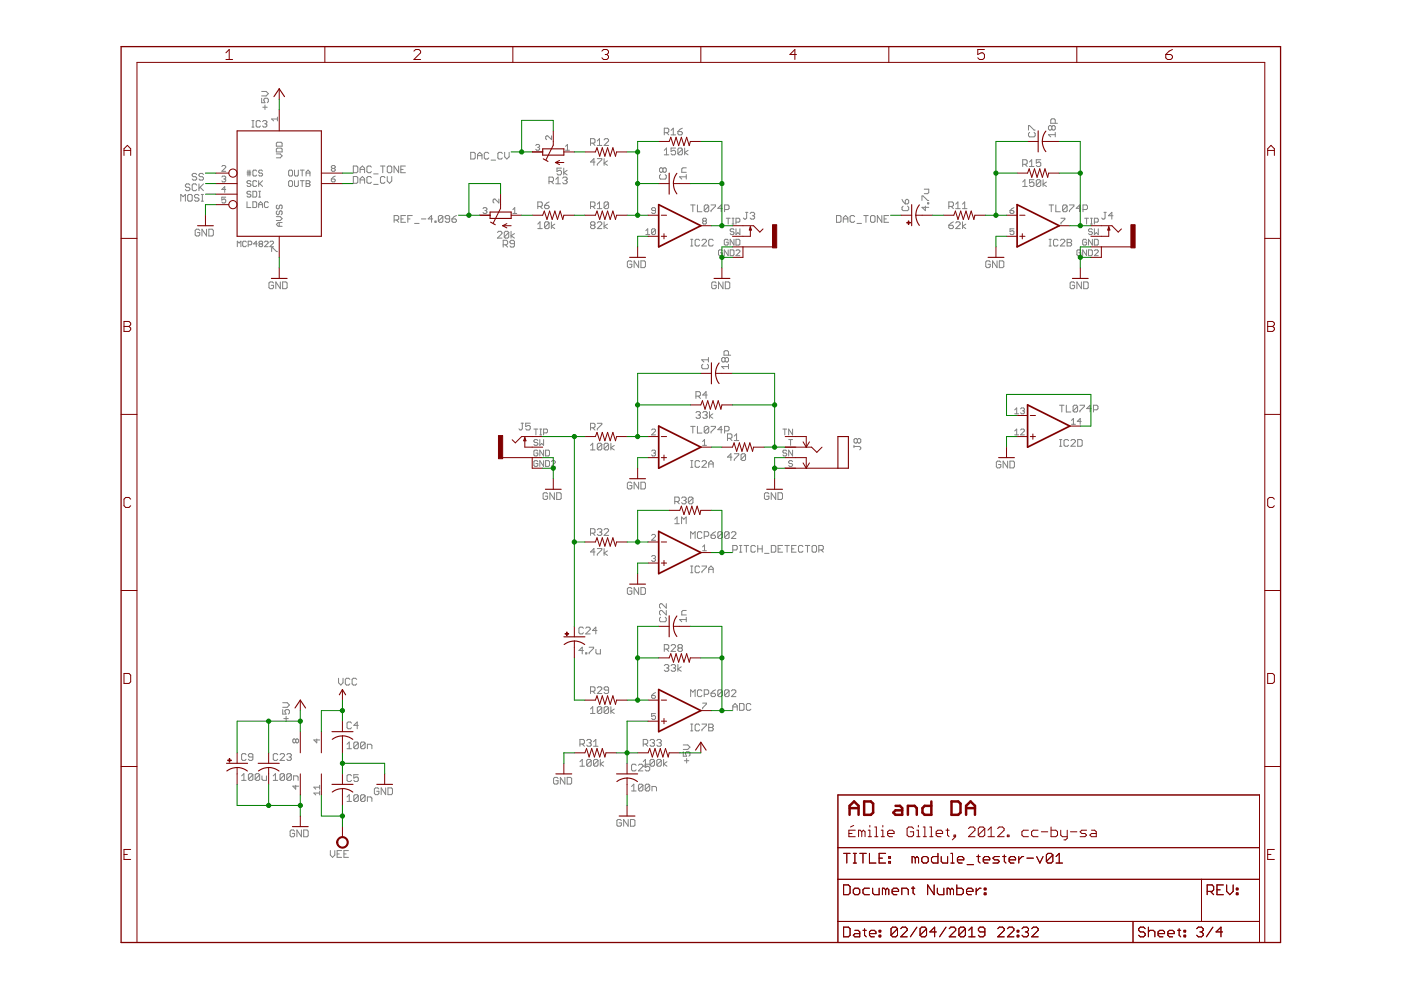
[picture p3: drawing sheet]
<svg xmlns="http://www.w3.org/2000/svg" width="297mm" height="210mm" viewBox="0 0 297 210" stroke-linecap="round" stroke-linejoin="round" font-family="sans-serif">
<g fill="#808080" stroke="#808080" stroke-width=".21">
<path d="M162.8 104.5l.2 .2z"/>
<path d="M162.3 104.5h.5z"/>
<path d="M162.3 104.5l-.2 .2z"/>
<path d="M162.1 104.7v1z"/>
<path d="M162.1 105.7l.2 .2z"/>
<path d="M162.3 105.9h.5z"/>
<path d="M162.8 105.9l.2-.2z"/>
<path d="M163 105.2v.5z"/>
<path d="M162.5 105.2h.5z"/>
<path d="M163.5 104.5v1.4z"/>
<path d="M163.5 104.5l1 1.4z"/>
<path d="M164.5 104.5v1.4z"/>
<path d="M165 104.5v1.4z"/>
<path d="M165 105.9h.7z"/>
<path d="M165.7 105.9l.2-.2z"/>
<path d="M165.9 104.7v1z"/>
<path d="M165.7 104.5l.2 .2z"/>
<path d="M165 104.5h.7z"/>
<path d="M133.7 102.2l.3 .3z"/>
<path d="M133.3 102.2h.4z"/>
<path d="M133 102.5l.3-.3z"/>
<path d="M133 102.5v.9z"/>
<path d="M133 103.4l.3 .3z"/>
<path d="M133.3 103.7h.4z"/>
<path d="M133.7 103.7l.3-.3z"/>
<path d="M134 103v.4z"/>
<path d="M133.5 103h.5z"/>
<path d="M134.5 102.2v1.5z"/>
<path d="M134.5 102.2l.9 1.5z"/>
<path d="M135.4 102.2v1.5z"/>
<path d="M135.9 102.2v1.5z"/>
<path d="M135.9 103.7h.7z"/>
<path d="M136.6 103.7l.2-.3z"/>
<path d="M136.8 102.5v.9z"/>
<path d="M136.6 102.2l.2 .3z"/>
<path d="M135.9 102.2h.7z"/>
<path d="M73.6 157.8l.4-.5z"/>
<path d="M74 157.3v1.4z"/>
<path d="M73.6 158.7h.9z"/>
<path d="M75 157.6v.9z"/>
<path d="M75 157.6l.2-.3z"/>
<path d="M75.2 157.3h.5z"/>
<path d="M75.7 157.3l.3 .3z"/>
<path d="M76 157.6v.9z"/>
<path d="M76 158.5l-.3 .2z"/>
<path d="M75.2 158.7h.5z"/>
<path d="M75 158.5l.2 .2z"/>
<path d="M75 158.5l1-.9z"/>
<path d="M76.5 157.6v.9z"/>
<path d="M76.5 157.6l.2-.3z"/>
<path d="M76.7 157.3h.5z"/>
<path d="M77.2 157.3l.2 .3z"/>
<path d="M77.4 157.6v.9z"/>
<path d="M77.4 158.5l-.2 .2z"/>
<path d="M76.7 158.7h.5z"/>
<path d="M76.5 158.5l.2 .2z"/>
<path d="M76.5 158.5l.9-.9z"/>
<path d="M77.9 157.8v.9z"/>
<path d="M77.9 157.8h.7z"/>
<path d="M78.6 157.8l.2 .3z"/>
<path d="M78.8 158.1v.6z"/>
<path d="M73.6 169l.4-.5z"/>
<path d="M74 168.5v1.4z"/>
<path d="M73.6 169.9h.9z"/>
<path d="M75 168.7v1z"/>
<path d="M75.2 168.5l-.2 .2z"/>
<path d="M75.2 168.5h.5z"/>
<path d="M75.7 168.5l.3 .2z"/>
<path d="M76 168.7v1z"/>
<path d="M75.7 169.9l.3-.2z"/>
<path d="M75.2 169.9h.5z"/>
<path d="M75 169.7l.2 .2z"/>
<path d="M75 169.7l1-1z"/>
<path d="M76.5 168.7v1z"/>
<path d="M76.5 168.7l.2-.2z"/>
<path d="M76.7 168.5h.5z"/>
<path d="M77.2 168.5l.2 .2z"/>
<path d="M77.4 168.7v1z"/>
<path d="M77.4 169.7l-.2 .2z"/>
<path d="M76.7 169.9h.5z"/>
<path d="M76.5 169.7l.2 .2z"/>
<path d="M76.5 169.7l.9-1z"/>
<path d="M77.9 169v.9z"/>
<path d="M77.9 169h.7z"/>
<path d="M78.6 169l.2 .2z"/>
<path d="M78.8 169.2v.7z"/>
<path d="M80.1 167l.2 .3z"/>
<path d="M79.6 167h.5z"/>
<path d="M79.4 167.3l.2-.3z"/>
<path d="M79.4 167.3v.9z"/>
<path d="M79.4 168.2l.2 .3z"/>
<path d="M79.6 168.5h.5z"/>
<path d="M80.3 168.2l-.2 .3z"/>
<path d="M80.3 167.8v.4z"/>
<path d="M79.9 167.8h.4z"/>
<path d="M80.8 167v1.5z"/>
<path d="M80.8 167l1 1.5z"/>
<path d="M81.8 167v1.5z"/>
<path d="M82.3 167v1.5z"/>
<path d="M82.3 168.5h.7z"/>
<path d="M83.2 168.2l-.2 .3z"/>
<path d="M83.2 167.3v.9z"/>
<path d="M83 167l.2 .3z"/>
<path d="M82.3 167h.7z"/>
<path d="M70 180.3v1z"/>
<path d="M70 181.3l.5 .5z"/>
<path d="M70.5 181.8l.5-.5z"/>
<path d="M71 180.3v1z"/>
<path d="M71.5 180.3h.9z"/>
<path d="M71.5 180.3v1.5z"/>
<path d="M71.5 181.8h.9z"/>
<path d="M71.5 181.1h.4z"/>
<path d="M72.9 180.3h1z"/>
<path d="M72.9 180.3v1.5z"/>
<path d="M72.9 181.8h1z"/>
<path d="M72.9 181.1h.5z"/>
<path d="M71.8 143.8v1z"/>
<path d="M71.8 144.8l.5 .4z"/>
<path d="M72.7 144.8l-.4 .4z"/>
<path d="M72.7 143.8v1z"/>
<path d="M73.9 143.8l.3 .2z"/>
<path d="M73.5 143.8h.4z"/>
<path d="M73.2 144l.3-.2z"/>
<path d="M73.2 144v1z"/>
<path d="M73.2 145l.3 .2z"/>
<path d="M73.5 145.2h.4z"/>
<path d="M74.2 145l-.3 .2z"/>
<path d="M75.4 143.8l.2 .2z"/>
<path d="M74.9 143.8h.5z"/>
<path d="M74.7 144l.2-.2z"/>
<path d="M74.7 144v1z"/>
<path d="M74.7 145l.2 .2z"/>
<path d="M74.9 145.2h.5z"/>
<path d="M75.4 145.2l.2-.2z"/>
<path d="M155 96.2v1.4z"/>
<path d="M155 96.2l-.8 .7z"/>
<path d="M154.2 96.9h1z"/>
<path d="M155.7 96.2h.9z"/>
<path d="M156.6 96.2v.2z"/>
<path d="M156.6 96.4l-.9 1z"/>
<path d="M155.7 97.4v.2z"/>
<path d="M157.1 96.4v1z"/>
<path d="M157.1 96.4l.3-.2z"/>
<path d="M157.4 96.2h.4z"/>
<path d="M157.8 96.2l.3 .2z"/>
<path d="M158.1 96.4v1z"/>
<path d="M158.1 97.4l-.3 .2z"/>
<path d="M157.4 97.6h.4z"/>
<path d="M157.1 97.4l.3 .2z"/>
<path d="M158.1 96.4l-1 1z"/>
<path d="M147.6 87.5l.2-.2z"/>
<path d="M147.8 87.3h.5z"/>
<path d="M148.3 87.3l.2 .2z"/>
<path d="M148.5 87.5v.2z"/>
<path d="M148.5 87.7l-.2 .3z"/>
<path d="M148 88h.3z"/>
<path d="M148.3 88l.2 .2z"/>
<path d="M148.5 88.2v.3z"/>
<path d="M148.3 88.7l.2-.2z"/>
<path d="M147.8 88.7h.5z"/>
<path d="M147.6 88.5l.2 .2z"/>
<path d="M149 87.5l.2-.2z"/>
<path d="M149.2 87.3h.5z"/>
<path d="M149.7 87.3l.2 .2z"/>
<path d="M149.9 87.5v.2z"/>
<path d="M149.9 87.7l-.2 .3z"/>
<path d="M149.5 88h.2z"/>
<path d="M149.7 88l.2 .2z"/>
<path d="M149.9 88.2v.3z"/>
<path d="M149.7 88.7l.2-.2z"/>
<path d="M149.2 88.7h.5z"/>
<path d="M149 88.5l.2 .2z"/>
<path d="M150.4 87.3v1.4z"/>
<path d="M150.4 88.2l.7 .5z"/>
<path d="M150.4 88.2l.7-.5z"/>
<path d="M153 77.7l.5 .5z"/>
<path d="M153 77.7h1.5z"/>
<path d="M154.5 77.2v1z"/>
<path d="M153 76.5l.2 .3z"/>
<path d="M153 76v.5z"/>
<path d="M153.2 75.8l-.2 .2z"/>
<path d="M153.2 75.8h.3z"/>
<path d="M153.5 75.8l.2 .2z"/>
<path d="M153.7 76l.3-.2z"/>
<path d="M154 75.8h.2z"/>
<path d="M154.2 75.8l.3 .2z"/>
<path d="M154.5 76v.5z"/>
<path d="M154.2 76.8l.3-.3z"/>
<path d="M154 76.8h.2z"/>
<path d="M153.7 76.5l.3 .3z"/>
<path d="M153.7 76.5l-.2 .3z"/>
<path d="M153.2 76.8h.3z"/>
<path d="M153.7 76v.5z"/>
<path d="M153.5 75.3h1.4z"/>
<path d="M153.5 74.6v.7z"/>
<path d="M153.7 74.4l-.2 .2z"/>
<path d="M153.7 74.4h.5z"/>
<path d="M154.2 74.4l.3 .2z"/>
<path d="M154.5 74.6v.7z"/>
<path d="M125.2 94.4l.5-.4z"/>
<path d="M125.7 94v1.4z"/>
<path d="M125.2 95.4h1z"/>
<path d="M126.6 94.2v1z"/>
<path d="M126.6 94.2l.3-.2z"/>
<path d="M126.9 94h.5z"/>
<path d="M127.4 94l.2 .2z"/>
<path d="M127.6 94.2v1z"/>
<path d="M127.6 95.2l-.2 .2z"/>
<path d="M126.9 95.4h.5z"/>
<path d="M126.6 95.2l.3 .2z"/>
<path d="M126.6 95.2l1-1z"/>
<path d="M128.1 94.2v1z"/>
<path d="M128.1 94.2l.2-.2z"/>
<path d="M128.3 94h.5z"/>
<path d="M128.8 94l.2 .2z"/>
<path d="M129 94.2v1z"/>
<path d="M129 95.2l-.2 .2z"/>
<path d="M128.3 95.4h.5z"/>
<path d="M128.1 95.2l.2 .2z"/>
<path d="M128.1 95.2l.9-1z"/>
<path d="M129.5 94v1.4z"/>
<path d="M129.5 94.9l.7 .5z"/>
<path d="M129.5 94.9l.7-.5z"/>
<path d="M115.8 104.5l.3 .2z"/>
<path d="M115.4 104.5h.4z"/>
<path d="M115.4 104.5l-.3 .2z"/>
<path d="M115.1 104.7v1z"/>
<path d="M115.1 105.7l.3 .2z"/>
<path d="M115.4 105.9h.4z"/>
<path d="M115.8 105.9l.3-.2z"/>
<path d="M116.1 105.2v.5z"/>
<path d="M115.6 105.2h.5z"/>
<path d="M116.6 104.5v1.4z"/>
<path d="M116.6 104.5l.9 1.4z"/>
<path d="M117.5 104.5v1.4z"/>
<path d="M118 104.5v1.4z"/>
<path d="M118 105.9h.7z"/>
<path d="M118.7 105.9l.3-.2z"/>
<path d="M119 104.7v1z"/>
<path d="M118.7 104.5l.3 .2z"/>
<path d="M118 104.5h.7z"/>
<path d="M209.7 55.3l.3 .2z"/>
<path d="M209.2 55.3h.5z"/>
<path d="M209.2 55.3l-.2 .2z"/>
<path d="M209 55.5v1z"/>
<path d="M209 56.5l.2 .2z"/>
<path d="M209.2 56.7h.5z"/>
<path d="M210 56.5l-.3 .2z"/>
<path d="M210 56v.5z"/>
<path d="M209.5 56h.5z"/>
<path d="M210.4 55.3v1.4z"/>
<path d="M210.4 55.3l1 1.4z"/>
<path d="M211.4 55.3v1.4z"/>
<path d="M211.9 55.3v1.4z"/>
<path d="M211.9 56.7h.7z"/>
<path d="M212.8 56.5l-.2 .2z"/>
<path d="M212.8 55.5v1z"/>
<path d="M212.6 55.3l.2 .2z"/>
<path d="M211.9 55.3h.7z"/>
<path d="M42.1 48.6l.3 .3z"/>
<path d="M41.6 48.6h.5z"/>
<path d="M41.6 48.6l-.2 .3z"/>
<path d="M41.4 48.9v.9z"/>
<path d="M41.4 49.8l.2 .2z"/>
<path d="M41.6 50h.5z"/>
<path d="M42.1 50l.3-.2z"/>
<path d="M42.4 49.3v.5z"/>
<path d="M41.9 49.3h.5z"/>
<path d="M42.8 48.6v1.4z"/>
<path d="M42.8 48.6l1 1.4z"/>
<path d="M43.8 48.6v1.4z"/>
<path d="M44.3 48.6v1.4z"/>
<path d="M44.3 50h.7z"/>
<path d="M45 50l.2-.2z"/>
<path d="M45.2 48.9v.9z"/>
<path d="M45 48.6l.2 .3z"/>
<path d="M44.3 48.6h.7z"/>
<path d="M50.3 51.1v1.2z"/>
<path d="M50.3 51.1l.4 .4z"/>
<path d="M50.7 51.5l.4-.4z"/>
<path d="M51.1 51.1v1.2z"/>
<path d="M52 51.1l.2 .2z"/>
<path d="M51.6 51.1h.4z"/>
<path d="M51.6 51.1l-.1 .2z"/>
<path d="M51.5 51.3v.8z"/>
<path d="M51.5 52.1l.1 .2z"/>
<path d="M51.6 52.3h.4z"/>
<path d="M52.2 52.1l-.2 .2z"/>
<path d="M52.6 51.1v1.2z"/>
<path d="M52.6 51.1h.6z"/>
<path d="M53.2 51.1l.2 .2z"/>
<path d="M53.4 51.3v.4z"/>
<path d="M53.4 51.7l-.2 .2z"/>
<path d="M52.6 51.9h.6z"/>
<path d="M54.3 51.1v1.2z"/>
<path d="M54.3 51.1l-.5 .6z"/>
<path d="M53.8 51.7h.7z"/>
<path d="M54.9 51.3l.2-.2z"/>
<path d="M55.1 51.1h.4z"/>
<path d="M55.5 51.1l.2 .2z"/>
<path d="M55.7 51.3v.2z"/>
<path d="M55.7 51.5l-.2 .2z"/>
<path d="M55.5 51.7l.2 .2z"/>
<path d="M55.7 51.9v.2z"/>
<path d="M55.7 52.1l-.2 .2z"/>
<path d="M55.1 52.3h.4z"/>
<path d="M54.9 52.1l.2 .2z"/>
<path d="M54.9 51.9v.2z"/>
<path d="M54.9 51.9l.2-.2z"/>
<path d="M54.9 51.5l.2 .2z"/>
<path d="M54.9 51.3v.2z"/>
<path d="M55.1 51.7h.4z"/>
<path d="M56.1 52.3h.8z"/>
<path d="M56.1 52.3l.8-.8z"/>
<path d="M56.9 51.3v.2z"/>
<path d="M56.6 51.1l.3 .2z"/>
<path d="M56.3 51.1h.3z"/>
<path d="M56.3 51.1l-.2 .2z"/>
<path d="M57.2 52.3h.8z"/>
<path d="M57.2 52.3l.8-.8z"/>
<path d="M58 51.3v.2z"/>
<path d="M57.8 51.1l.2 .2z"/>
<path d="M57.4 51.1h.4z"/>
<path d="M57.4 51.1l-.2 .2z"/>
<path d="M57.7 59.8l.3 .2z"/>
<path d="M57.3 59.8h.4z"/>
<path d="M57 60l.3-.2z"/>
<path d="M57 60v1z"/>
<path d="M57 61l.3 .2z"/>
<path d="M57.3 61.2h.4z"/>
<path d="M57.7 61.2l.3-.2z"/>
<path d="M58 60.5v.5z"/>
<path d="M57.5 60.5h.5z"/>
<path d="M58.5 59.8v1.4z"/>
<path d="M58.5 59.8l.9 1.4z"/>
<path d="M59.4 59.8v1.4z"/>
<path d="M59.9 59.8v1.4z"/>
<path d="M59.9 61.2h.7z"/>
<path d="M60.6 61.2l.3-.2z"/>
<path d="M60.9 60v1z"/>
<path d="M60.6 59.8l.3 .2z"/>
<path d="M59.9 59.8h.7z"/>
<path d="M195.5 44h1.4z"/>
<path d="M195.5 44l.7 .7z"/>
<path d="M196.2 43.7v1z"/>
<path d="M196.7 43.2h.2z"/>
<path d="M196.7 43v.2z"/>
<path d="M196.7 43h.2z"/>
<path d="M196.9 43v.2z"/>
<path d="M195.5 41.6v.9z"/>
<path d="M195.5 41.6h.2z"/>
<path d="M195.7 41.6l1 .9z"/>
<path d="M196.7 42.5h.2z"/>
<path d="M196 41.1h.7z"/>
<path d="M196.9 40.8l-.2 .3z"/>
<path d="M196.9 40.1v.7z"/>
<path d="M196 40.1h.9z"/>
<path d="M201.7 47.3l.4-.3z"/>
<path d="M201.2 47.8l.5-.5z"/>
<path d="M201.2 47.8v.4z"/>
<path d="M201.2 48.2l.2 .3z"/>
<path d="M201.4 48.5h.5z"/>
<path d="M201.9 48.5l.2-.3z"/>
<path d="M202.1 48v.2z"/>
<path d="M201.9 47.8l.2 .2z"/>
<path d="M201.2 47.8h.7z"/>
<path d="M202.6 48.5h1z"/>
<path d="M202.6 48.5l1-1z"/>
<path d="M203.6 47.3v.2z"/>
<path d="M203.3 47l.3 .3z"/>
<path d="M202.9 47h.4z"/>
<path d="M202.9 47l-.3 .3z"/>
<path d="M204.1 47v1.5z"/>
<path d="M204.1 48l.7 .5z"/>
<path d="M204.1 48l.7-.5z"/>
<path d="M217.3 38.1l-.5 .5z"/>
<path d="M217.3 38.1v1.4z"/>
<path d="M216.8 39.5h1z"/>
<path d="M218.3 38.1h.9z"/>
<path d="M218.3 38.1v.7z"/>
<path d="M218.3 38.8l.4-.2z"/>
<path d="M218.7 38.6h.3z"/>
<path d="M219 38.6l.2 .2z"/>
<path d="M219.2 38.8v.5z"/>
<path d="M219.2 39.3l-.2 .2z"/>
<path d="M218.5 39.5h.5z"/>
<path d="M218.3 39.3l.2 .2z"/>
<path d="M219.7 38.3v1z"/>
<path d="M219.7 38.3l.2-.2z"/>
<path d="M219.9 38.1h.5z"/>
<path d="M220.4 38.1l.3 .2z"/>
<path d="M220.7 38.3v1z"/>
<path d="M220.7 39.3l-.3 .2z"/>
<path d="M219.9 39.5h.5z"/>
<path d="M219.7 39.3l.2 .2z"/>
<path d="M219.7 39.3l1-1z"/>
<path d="M221.1 38.1v1.4z"/>
<path d="M221.1 39.1l.8 .4z"/>
<path d="M221.1 39.1l.8-.5z"/>
<path d="M222.3 28.6l.5 .4z"/>
<path d="M222.3 28.6h1.4z"/>
<path d="M223.7 28.1v.9z"/>
<path d="M222.3 27.3l.2 .3z"/>
<path d="M222.3 26.9v.4z"/>
<path d="M222.5 26.6l-.2 .3z"/>
<path d="M222.5 26.6h.3z"/>
<path d="M222.8 26.6l.2 .3z"/>
<path d="M223.2 26.6l-.2 .3z"/>
<path d="M223.2 26.6h.3z"/>
<path d="M223.5 26.6l.2 .3z"/>
<path d="M223.7 26.9v.4z"/>
<path d="M223.7 27.3l-.2 .3z"/>
<path d="M223.2 27.6h.3z"/>
<path d="M223 27.3l.2 .3z"/>
<path d="M223 27.3l-.2 .3z"/>
<path d="M222.5 27.6h.3z"/>
<path d="M223 26.9v.4z"/>
<path d="M222.8 26.1h1.4z"/>
<path d="M222.8 25.4v.7z"/>
<path d="M223 25.2l-.2 .2z"/>
<path d="M223 25.2h.5z"/>
<path d="M223.5 25.2l.2 .2z"/>
<path d="M223.7 25.4v.7z"/>
<path d="M227.6 59.8l.2 .2z"/>
<path d="M227.1 59.8h.5z"/>
<path d="M227.1 59.8l-.2 .2z"/>
<path d="M226.9 60v1z"/>
<path d="M226.9 61l.2 .2z"/>
<path d="M227.1 61.2h.5z"/>
<path d="M227.6 61.2l.2-.2z"/>
<path d="M227.8 60.5v.5z"/>
<path d="M227.4 60.5h.4z"/>
<path d="M228.3 59.8v1.4z"/>
<path d="M228.3 59.8l1 1.4z"/>
<path d="M229.3 59.8v1.4z"/>
<path d="M229.8 59.8v1.4z"/>
<path d="M229.8 61.2h.7z"/>
<path d="M230.5 61.2l.2-.2z"/>
<path d="M230.7 60v1z"/>
<path d="M230.5 59.8l.2 .2z"/>
<path d="M229.8 59.8h.7z"/>
<path d="M146.9 90.4v1.4z"/>
<path d="M146.4 90.4h1z"/>
<path d="M147.9 90.4v1.4z"/>
<path d="M147.9 91.8h.9z"/>
<path d="M149.3 90.6v1z"/>
<path d="M149.3 90.6l.2-.2z"/>
<path d="M149.5 90.4h.5z"/>
<path d="M150 90.4l.3 .2z"/>
<path d="M150.3 90.6v1z"/>
<path d="M150.3 91.6l-.3 .2z"/>
<path d="M149.5 91.8h.5z"/>
<path d="M149.3 91.6l.2 .2z"/>
<path d="M149.3 91.6l1-1z"/>
<path d="M150.7 90.4h1z"/>
<path d="M151.7 90.4v.2z"/>
<path d="M151.7 90.6l-1 1z"/>
<path d="M150.7 91.6v.2z"/>
<path d="M152.9 90.4v1.4z"/>
<path d="M152.2 91.1l.7-.7z"/>
<path d="M152.2 91.1h.9z"/>
<path d="M153.6 90.4v1.4z"/>
<path d="M153.6 90.4h.7z"/>
<path d="M154.3 90.4l.3 .2z"/>
<path d="M154.6 90.6v.5z"/>
<path d="M154.6 91.1l-.3 .3z"/>
<path d="M153.6 91.4h.7z"/>
<path d="M222.9 43.5v1.4z"/>
<path d="M222.4 43.5h1z"/>
<path d="M223.9 43.5v1.4z"/>
<path d="M223.9 44.9h.9z"/>
<path d="M225.3 43.7v1z"/>
<path d="M225.5 43.5l-.2 .2z"/>
<path d="M225.5 43.5h.5z"/>
<path d="M226 43.5l.3 .2z"/>
<path d="M226.3 43.7v1z"/>
<path d="M226 44.9l.3-.2z"/>
<path d="M225.5 44.9h.5z"/>
<path d="M225.3 44.7l.2 .2z"/>
<path d="M225.3 44.7l1-1z"/>
<path d="M226.7 43.5h1z"/>
<path d="M227.7 43.5v.2z"/>
<path d="M227.7 43.7l-1 1z"/>
<path d="M226.7 44.7v.2z"/>
<path d="M228.9 43.5v1.4z"/>
<path d="M228.9 43.5l-.7 .7z"/>
<path d="M228.2 44.2h.9z"/>
<path d="M229.6 43.5v1.4z"/>
<path d="M229.6 43.5h.7z"/>
<path d="M230.3 43.5l.3 .2z"/>
<path d="M230.6 43.7v.5z"/>
<path d="M230.6 44.2l-.3 .2z"/>
<path d="M229.6 44.4h.7z"/>
<path d="M146.9 43.5v1.4z"/>
<path d="M146.4 43.5h1z"/>
<path d="M147.9 43.5v1.4z"/>
<path d="M147.9 44.9h.9z"/>
<path d="M149.3 43.7v1z"/>
<path d="M149.5 43.5l-.2 .2z"/>
<path d="M149.5 43.5h.5z"/>
<path d="M150 43.5l.3 .2z"/>
<path d="M150.3 43.7v1z"/>
<path d="M150.3 44.7l-.3 .2z"/>
<path d="M149.5 44.9h.5z"/>
<path d="M149.3 44.7l.2 .2z"/>
<path d="M149.3 44.7l1-1z"/>
<path d="M150.7 43.5h1z"/>
<path d="M151.7 43.5v.2z"/>
<path d="M151.7 43.7l-1 1z"/>
<path d="M150.7 44.7v.2z"/>
<path d="M152.9 43.5v1.4z"/>
<path d="M152.2 44.2l.7-.7z"/>
<path d="M152.2 44.2h.9z"/>
<path d="M153.6 43.5v1.4z"/>
<path d="M153.6 43.5h.7z"/>
<path d="M154.3 43.5l.3 .2z"/>
<path d="M154.6 43.7v.5z"/>
<path d="M154.6 44.2l-.3 .2z"/>
<path d="M153.6 44.4h.7z"/>
<path d="M225.1 85.9v1.5z"/>
<path d="M224.6 85.9h1z"/>
<path d="M226.1 85.9v1.5z"/>
<path d="M226.1 87.4h.9z"/>
<path d="M227.5 86.2v.9z"/>
<path d="M227.8 85.9l-.3 .3z"/>
<path d="M227.8 85.9h.4z"/>
<path d="M228.2 85.9l.3 .3z"/>
<path d="M228.5 86.2v.9z"/>
<path d="M228.5 87.1l-.3 .3z"/>
<path d="M227.8 87.4h.4z"/>
<path d="M227.5 87.1l.3 .3z"/>
<path d="M227.5 87.1l1-.9z"/>
<path d="M229 85.9h.9z"/>
<path d="M229.9 85.9v.3z"/>
<path d="M229.9 86.2l-.9 .9z"/>
<path d="M229 87.1v.3z"/>
<path d="M231.1 85.9v1.5z"/>
<path d="M231.1 85.9l-.7 .7z"/>
<path d="M230.4 86.6h1z"/>
<path d="M231.8 85.9v1.5z"/>
<path d="M231.8 85.9h.8z"/>
<path d="M232.6 85.9l.2 .3z"/>
<path d="M232.8 86.2v.4z"/>
<path d="M232.8 86.6l-.2 .3z"/>
<path d="M231.8 86.9h.8z"/>
<path d="M133.7 55.3l.3 .2z"/>
<path d="M133.3 55.3h.4z"/>
<path d="M133 55.5l.3-.2z"/>
<path d="M133 55.5v1z"/>
<path d="M133 56.5l.3 .2z"/>
<path d="M133.3 56.7h.4z"/>
<path d="M134 56.5l-.3 .2z"/>
<path d="M134 56v.5z"/>
<path d="M133.5 56h.5z"/>
<path d="M134.5 55.3v1.4z"/>
<path d="M134.5 55.3l.9 1.4z"/>
<path d="M135.4 55.3v1.4z"/>
<path d="M135.9 55.3v1.4z"/>
<path d="M135.9 56.7h.7z"/>
<path d="M136.8 56.5l-.2 .2z"/>
<path d="M136.8 55.5v1z"/>
<path d="M136.6 55.3l.2 .2z"/>
<path d="M135.9 55.3h.7z"/>
<path d="M105.5 50.5h.9z"/>
<path d="M105.5 50.5l.9-1z"/>
<path d="M106.4 49.3v.2z"/>
<path d="M106.2 49l.2 .3z"/>
<path d="M105.7 49h.5z"/>
<path d="M105.7 49l-.2 .3z"/>
<path d="M106.9 49.3v.9z"/>
<path d="M107.1 49l-.2 .3z"/>
<path d="M107.1 49h.5z"/>
<path d="M107.6 49l.3 .3z"/>
<path d="M107.9 49.3v.9z"/>
<path d="M107.9 50.2l-.3 .3z"/>
<path d="M107.1 50.5h.5z"/>
<path d="M106.9 50.2l.2 .3z"/>
<path d="M106.9 50.2l1-.9z"/>
<path d="M108.4 49v1.5z"/>
<path d="M108.4 50l.7 .5z"/>
<path d="M108.4 50l.7-.5z"/>
<path d="M141.3 31.4l-.5 .5z"/>
<path d="M141.3 31.4v1.4z"/>
<path d="M140.8 32.8h1z"/>
<path d="M142.3 31.4h.9z"/>
<path d="M142.3 31.4v.7z"/>
<path d="M142.3 32.1l.4-.2z"/>
<path d="M142.7 31.9h.3z"/>
<path d="M143 31.9l.2 .2z"/>
<path d="M143.2 32.1v.5z"/>
<path d="M143.2 32.6l-.2 .2z"/>
<path d="M142.5 32.8h.5z"/>
<path d="M142.3 32.6l.2 .2z"/>
<path d="M143.7 31.6v1z"/>
<path d="M144 31.4l-.3 .2z"/>
<path d="M144 31.4h.4z"/>
<path d="M144.4 31.4l.3 .2z"/>
<path d="M144.7 31.6v1z"/>
<path d="M144.7 32.6l-.3 .2z"/>
<path d="M144 32.8h.4z"/>
<path d="M143.7 32.6l.3 .2z"/>
<path d="M143.7 32.6l1-1z"/>
<path d="M145.2 31.4v1.4z"/>
<path d="M145.2 32.3l.7 .5z"/>
<path d="M145.2 32.3l.7-.4z"/>
<path d="M125.9 33.6v1.5z"/>
<path d="M125.9 33.6l-.7 .8z"/>
<path d="M125.2 34.4h1z"/>
<path d="M126.6 33.6h1z"/>
<path d="M127.6 33.6v.3z"/>
<path d="M127.6 33.9l-1 .9z"/>
<path d="M126.6 34.8v.3z"/>
<path d="M128.1 33.6v1.5z"/>
<path d="M128.1 34.6l.7 .5z"/>
<path d="M128.1 34.6l.7-.5z"/>
<path d="M125.4 47l-.2 .3z"/>
<path d="M125.4 47h.5z"/>
<path d="M125.9 47l.3 .3z"/>
<path d="M126.2 47.3v.2z"/>
<path d="M126.2 47.5l-.3 .3z"/>
<path d="M125.9 47.8l.3 .2z"/>
<path d="M126.2 48v.2z"/>
<path d="M126.2 48.2l-.3 .3z"/>
<path d="M125.4 48.5h.5z"/>
<path d="M125.2 48.2l.2 .3z"/>
<path d="M125.2 48v.2z"/>
<path d="M125.2 48l.2-.2z"/>
<path d="M125.2 47.5l.2 .3z"/>
<path d="M125.2 47.3v.2z"/>
<path d="M125.4 47.8h.5z"/>
<path d="M126.6 48.5h1z"/>
<path d="M126.6 48.5l1-1z"/>
<path d="M127.6 47.3v.2z"/>
<path d="M127.4 47l.2 .3z"/>
<path d="M126.9 47h.5z"/>
<path d="M126.9 47l-.3 .3z"/>
<path d="M128.1 47v1.5z"/>
<path d="M128.1 48l.7 .5z"/>
<path d="M128.1 48l.7-.5z"/>
<path d="M118.1 35.6h.9z"/>
<path d="M118.1 35.6v.8z"/>
<path d="M118.1 36.4l.5-.3z"/>
<path d="M118.6 36.1h.2z"/>
<path d="M118.8 36.1l.2 .3z"/>
<path d="M119 36.4v.4z"/>
<path d="M119 36.8l-.2 .3z"/>
<path d="M118.3 37.1h.5z"/>
<path d="M118.1 36.8l.2 .3z"/>
<path d="M119.5 35.6v1.5z"/>
<path d="M119.5 36.6l.7 .5z"/>
<path d="M119.5 36.6l.7-.5z"/>
<path d="M151.6 59.8l.2 .2z"/>
<path d="M151.1 59.8h.5z"/>
<path d="M151.1 59.8l-.2 .2z"/>
<path d="M150.9 60v1z"/>
<path d="M150.9 61l.2 .2z"/>
<path d="M151.1 61.2h.5z"/>
<path d="M151.6 61.2l.2-.2z"/>
<path d="M151.8 60.5v.5z"/>
<path d="M151.4 60.5h.4z"/>
<path d="M152.3 59.8v1.4z"/>
<path d="M152.3 59.8l1 1.4z"/>
<path d="M153.3 59.8v1.4z"/>
<path d="M153.8 59.8v1.4z"/>
<path d="M153.8 61.2h.7z"/>
<path d="M154.5 61.2l.2-.2z"/>
<path d="M154.7 60v1z"/>
<path d="M154.5 59.8l.2 .2z"/>
<path d="M153.8 59.8h.7z"/>
<path d="M146.4 112.7v1.5z"/>
<path d="M146.4 112.7l.5 .5z"/>
<path d="M146.9 113.2l.5-.5z"/>
<path d="M147.4 112.7v1.5z"/>
<path d="M148.6 112.7l.2 .3z"/>
<path d="M148.1 112.7h.5z"/>
<path d="M148.1 112.7l-.2 .3z"/>
<path d="M147.9 113v.9z"/>
<path d="M147.9 113.9l.2 .3z"/>
<path d="M148.1 114.2h.5z"/>
<path d="M148.8 113.9l-.2 .3z"/>
<path d="M149.3 112.7v1.5z"/>
<path d="M149.3 112.7h.7z"/>
<path d="M150 112.7l.3 .3z"/>
<path d="M150.3 113v.5z"/>
<path d="M150.3 113.5l-.3 .2z"/>
<path d="M149.3 113.7h.7z"/>
<path d="M151.2 113l.5-.3z"/>
<path d="M151.2 113l-.5 .5z"/>
<path d="M150.7 113.5v.4z"/>
<path d="M150.7 113.9l.3 .3z"/>
<path d="M151 114.2h.5z"/>
<path d="M151.5 114.2l.2-.3z"/>
<path d="M151.7 113.7v.2z"/>
<path d="M151.5 113.5l.2 .2z"/>
<path d="M150.7 113.5h.8z"/>
<path d="M152.2 113v.9z"/>
<path d="M152.4 112.7l-.2 .3z"/>
<path d="M152.4 112.7h.5z"/>
<path d="M152.9 112.7l.2 .3z"/>
<path d="M153.1 113v.9z"/>
<path d="M153.1 113.9l-.2 .3z"/>
<path d="M152.4 114.2h.5z"/>
<path d="M152.2 113.9l.2 .3z"/>
<path d="M152.2 113.9l.9-.9z"/>
<path d="M153.6 113v.9z"/>
<path d="M153.9 112.7l-.3 .3z"/>
<path d="M153.9 112.7h.4z"/>
<path d="M154.3 112.7l.3 .3z"/>
<path d="M154.6 113v.9z"/>
<path d="M154.6 113.9l-.3 .3z"/>
<path d="M153.9 114.2h.4z"/>
<path d="M153.6 113.9l.3 .3z"/>
<path d="M153.6 113.9l1-.9z"/>
<path d="M155.1 114.2h.9z"/>
<path d="M155.1 114.2l.9-1z"/>
<path d="M156 113v.2z"/>
<path d="M155.8 112.7l.2 .3z"/>
<path d="M155.3 112.7h.5z"/>
<path d="M155.3 112.7l-.2 .3z"/>
<path d="M146.4 146.3v1.4z"/>
<path d="M146.4 146.3l.5 .4z"/>
<path d="M146.9 146.7l.5-.4z"/>
<path d="M147.4 146.3v1.4z"/>
<path d="M148.6 146.3l.2 .2z"/>
<path d="M148.1 146.3h.5z"/>
<path d="M148.1 146.3l-.2 .2z"/>
<path d="M147.9 146.5v1z"/>
<path d="M147.9 147.5l.2 .2z"/>
<path d="M148.1 147.7h.5z"/>
<path d="M148.6 147.7l.2-.2z"/>
<path d="M149.3 146.3v1.4z"/>
<path d="M149.3 146.3h.7z"/>
<path d="M150 146.3l.3 .2z"/>
<path d="M150.3 146.5v.5z"/>
<path d="M150.3 147l-.3 .2z"/>
<path d="M149.3 147.2h.7z"/>
<path d="M151.2 146.5l.5-.2z"/>
<path d="M151.2 146.5l-.5 .5z"/>
<path d="M150.7 147v.5z"/>
<path d="M150.7 147.5l.3 .2z"/>
<path d="M151 147.7h.5z"/>
<path d="M151.5 147.7l.2-.2z"/>
<path d="M151.7 147.2v.3z"/>
<path d="M151.5 147l.2 .2z"/>
<path d="M150.7 147h.8z"/>
<path d="M152.2 146.5v1z"/>
<path d="M152.2 146.5l.2-.2z"/>
<path d="M152.4 146.3h.5z"/>
<path d="M152.9 146.3l.2 .2z"/>
<path d="M153.1 146.5v1z"/>
<path d="M153.1 147.5l-.2 .2z"/>
<path d="M152.4 147.7h.5z"/>
<path d="M152.2 147.5l.2 .2z"/>
<path d="M153.1 146.5l-.9 1z"/>
<path d="M153.6 146.5v1z"/>
<path d="M153.6 146.5l.3-.2z"/>
<path d="M153.9 146.3h.4z"/>
<path d="M154.3 146.3l.3 .2z"/>
<path d="M154.6 146.5v1z"/>
<path d="M154.6 147.5l-.3 .2z"/>
<path d="M153.9 147.7h.4z"/>
<path d="M153.6 147.5l.3 .2z"/>
<path d="M154.6 146.5l-1 1z"/>
<path d="M155.1 147.7h.9z"/>
<path d="M155.1 147.7l.9-1z"/>
<path d="M156 146.5v.2z"/>
<path d="M155.8 146.3l.2 .2z"/>
<path d="M155.3 146.3h.5z"/>
<path d="M155.3 146.3l-.2 .2z"/>
<path d="M133.7 124.6l.3 .2z"/>
<path d="M133.3 124.6h.4z"/>
<path d="M133 124.8l.3-.2z"/>
<path d="M133 124.8v1z"/>
<path d="M133 125.8l.3 .2z"/>
<path d="M133.3 126h.4z"/>
<path d="M134 125.8l-.3 .2z"/>
<path d="M134 125.3v.5z"/>
<path d="M133.5 125.3h.5z"/>
<path d="M134.5 124.6v1.4z"/>
<path d="M134.5 124.6l.9 1.4z"/>
<path d="M135.4 124.6v1.4z"/>
<path d="M135.9 124.6v1.4z"/>
<path d="M135.9 126h.7z"/>
<path d="M136.8 125.8l-.2 .2z"/>
<path d="M136.8 124.8v1z"/>
<path d="M136.6 124.6l.2 .2z"/>
<path d="M135.9 124.6h.7z"/>
<path d="M125.9 116.3v1.5z"/>
<path d="M125.9 116.3l-.7 .7z"/>
<path d="M125.2 117h1z"/>
<path d="M126.6 116.3h1z"/>
<path d="M127.6 116.3v.3z"/>
<path d="M127.6 116.6l-1 .9z"/>
<path d="M126.6 117.5v.3z"/>
<path d="M128.1 116.3v1.5z"/>
<path d="M128.1 117.3l.7 .5z"/>
<path d="M128.1 117.3l.7-.5z"/>
<path d="M143.1 110.1l.5-.5z"/>
<path d="M143.6 109.6v1.4z"/>
<path d="M143.1 111h.9z"/>
<path d="M144.5 109.6v1.4z"/>
<path d="M144.5 109.6l.5 .5z"/>
<path d="M145 110.1l.5-.5z"/>
<path d="M145.5 109.6v1.4z"/>
<path d="M123 161.5l.4-.5z"/>
<path d="M123.4 161v1.5z"/>
<path d="M123 162.5h.9z"/>
<path d="M124.4 161.2v1z"/>
<path d="M124.4 161.2l.2-.2z"/>
<path d="M124.6 161h.5z"/>
<path d="M125.1 161l.2 .2z"/>
<path d="M125.3 161.2v1z"/>
<path d="M125.3 162.2l-.2 .3z"/>
<path d="M124.6 162.5h.5z"/>
<path d="M124.4 162.2l.2 .3z"/>
<path d="M124.4 162.2l.9-1z"/>
<path d="M125.8 161.2v1z"/>
<path d="M125.8 161.2l.3-.2z"/>
<path d="M126.1 161h.5z"/>
<path d="M126.6 161l.2 .2z"/>
<path d="M126.8 161.2v1z"/>
<path d="M126.8 162.2l-.2 .3z"/>
<path d="M126.1 162.5h.5z"/>
<path d="M125.8 162.2l.3 .3z"/>
<path d="M125.8 162.2l1-1z"/>
<path d="M127.3 161v1.5z"/>
<path d="M127.3 162l.7 .5z"/>
<path d="M127.3 162l.7-.5z"/>
<path d="M136.8 161l-.4 .5z"/>
<path d="M136.8 161v1.5z"/>
<path d="M136.4 162.5h.9z"/>
<path d="M137.8 161.2v1z"/>
<path d="M137.8 161.2l.2-.2z"/>
<path d="M138 161h.5z"/>
<path d="M138.5 161l.3 .2z"/>
<path d="M138.8 161.2v1z"/>
<path d="M138.8 162.2l-.3 .3z"/>
<path d="M138 162.5h.5z"/>
<path d="M137.8 162.2l.2 .3z"/>
<path d="M137.8 162.2l1-1z"/>
<path d="M139.3 161.2v1z"/>
<path d="M139.3 161.2l.2-.2z"/>
<path d="M139.5 161h.5z"/>
<path d="M140 161l.2 .2z"/>
<path d="M140.2 161.2v1z"/>
<path d="M140.2 162.2l-.2 .3z"/>
<path d="M139.5 162.5h.5z"/>
<path d="M139.3 162.2l.2 .3z"/>
<path d="M139.3 162.2l.9-1z"/>
<path d="M140.7 161v1.5z"/>
<path d="M140.7 162l.7 .5z"/>
<path d="M140.7 162l.7-.5z"/>
<path d="M118.1 164.8l.2 .3z"/>
<path d="M117.6 164.8h.5z"/>
<path d="M117.6 164.8l-.2 .3z"/>
<path d="M117.4 165.1v.9z"/>
<path d="M117.4 166l.2 .2z"/>
<path d="M117.6 166.2h.5z"/>
<path d="M118.1 166.2l.2-.2z"/>
<path d="M118.3 165.5v.5z"/>
<path d="M117.9 165.5h.4z"/>
<path d="M118.8 164.8v1.4z"/>
<path d="M118.8 164.8l1 1.4z"/>
<path d="M119.8 164.8v1.4z"/>
<path d="M120.2 164.8v1.4z"/>
<path d="M120.2 166.2h.8z"/>
<path d="M121.2 166l-.2 .2z"/>
<path d="M121.2 165.1v.9z"/>
<path d="M121 164.8l.2 .3z"/>
<path d="M120.2 164.8h.8z"/>
<path d="M145.6 160.8v1z"/>
<path d="M145.1 161.3h.9z"/>
<path d="M144.9 159.4v.9z"/>
<path d="M144.9 160.3h.7z"/>
<path d="M145.3 159.9l.3 .4z"/>
<path d="M145.3 159.6v.3z"/>
<path d="M145.3 159.6l.3-.2z"/>
<path d="M145.6 159.4h.4z"/>
<path d="M146 159.4l.3 .2z"/>
<path d="M146.3 159.6v.5z"/>
<path d="M146.3 160.1l-.3 .2z"/>
<path d="M144.9 158.9h.9z"/>
<path d="M146.3 158.4l-.5 .5z"/>
<path d="M145.8 157.9l.5 .5z"/>
<path d="M144.9 157.9h.9z"/>
<path d="M123.4 137.2v1.4z"/>
<path d="M123.4 137.2l-.7 .7z"/>
<path d="M122.7 137.9h1z"/>
<path d="M124.2 138.4v.2z"/>
<path d="M124.2 138.4h.2z"/>
<path d="M124.4 138.4v.2z"/>
<path d="M124.2 138.6h.2z"/>
<path d="M124.9 137.2h1z"/>
<path d="M125.9 137.2v.3z"/>
<path d="M125.9 137.5l-1 .9z"/>
<path d="M124.9 138.4v.2z"/>
<path d="M126.3 137.7v.7z"/>
<path d="M126.3 138.4l.3 .2z"/>
<path d="M126.6 138.6h.7z"/>
<path d="M127.3 137.7v.9z"/>
<path d="M125.7 149.8l-.5 .5z"/>
<path d="M125.7 149.8v1.5z"/>
<path d="M125.2 151.3h1z"/>
<path d="M126.6 150.1v.9z"/>
<path d="M126.6 150.1l.3-.3z"/>
<path d="M126.9 149.8h.5z"/>
<path d="M127.4 149.8l.2 .3z"/>
<path d="M127.6 150.1v.9z"/>
<path d="M127.6 151l-.2 .3z"/>
<path d="M126.9 151.3h.5z"/>
<path d="M126.6 151l.3 .3z"/>
<path d="M126.6 151l1-.9z"/>
<path d="M128.1 150.1v.9z"/>
<path d="M128.1 150.1l.2-.3z"/>
<path d="M128.3 149.8h.5z"/>
<path d="M128.8 149.8l.2 .3z"/>
<path d="M129 150.1v.9z"/>
<path d="M129 151l-.2 .3z"/>
<path d="M128.3 151.3h.5z"/>
<path d="M128.1 151l.2 .3z"/>
<path d="M128.1 151l.9-.9z"/>
<path d="M129.5 149.8v1.5z"/>
<path d="M129.5 150.8l.7 .5z"/>
<path d="M129.5 150.8l.7-.5z"/>
<path d="M140.8 141.1l.3-.2z"/>
<path d="M141.1 140.9h.5z"/>
<path d="M141.6 140.9l.2 .2z"/>
<path d="M141.8 141.1v.3z"/>
<path d="M141.8 141.4l-.2 .2z"/>
<path d="M141.3 141.6h.3z"/>
<path d="M141.6 141.6l.2 .3z"/>
<path d="M141.8 141.9v.2z"/>
<path d="M141.8 142.1l-.2 .2z"/>
<path d="M141.1 142.3h.5z"/>
<path d="M140.8 142.1l.3 .2z"/>
<path d="M142.3 141.1l.2-.2z"/>
<path d="M142.5 140.9h.5z"/>
<path d="M143 140.9l.2 .2z"/>
<path d="M143.2 141.1v.3z"/>
<path d="M143.2 141.4l-.2 .2z"/>
<path d="M142.7 141.6h.3z"/>
<path d="M143 141.6l.2 .3z"/>
<path d="M143.2 141.9v.2z"/>
<path d="M143.2 142.1l-.2 .2z"/>
<path d="M142.5 142.3h.5z"/>
<path d="M142.3 142.1l.2 .2z"/>
<path d="M143.7 140.9v1.4z"/>
<path d="M143.7 141.9l.7 .4z"/>
<path d="M143.7 141.9l.7-.5z"/>
<path d="M133.9 166.8l.5-.5z"/>
<path d="M134.4 166.3v1.4z"/>
<path d="M133.9 167.7h1z"/>
<path d="M135.4 166.5v.9z"/>
<path d="M135.4 166.5l.2-.2z"/>
<path d="M135.6 166.3h.5z"/>
<path d="M136.1 166.3l.2 .2z"/>
<path d="M136.3 166.5v.9z"/>
<path d="M136.3 167.4l-.2 .3z"/>
<path d="M135.6 167.7h.5z"/>
<path d="M135.4 167.4l.2 .3z"/>
<path d="M135.4 167.4l.9-.9z"/>
<path d="M136.8 166.5v.9z"/>
<path d="M136.8 166.5l.2-.2z"/>
<path d="M137 166.3h.5z"/>
<path d="M137.5 166.3l.3 .2z"/>
<path d="M137.8 166.5v.9z"/>
<path d="M137.8 167.4l-.3 .3z"/>
<path d="M137 167.7h.5z"/>
<path d="M136.8 167.4l.2 .3z"/>
<path d="M136.8 167.4l1-.9z"/>
<path d="M138.2 166.8v.9z"/>
<path d="M138.2 166.8h.7z"/>
<path d="M138.9 166.8l.3 .2z"/>
<path d="M139.2 167v.7z"/>
<path d="M131.5 173.8l.2 .2z"/>
<path d="M131 173.8h.5z"/>
<path d="M131 173.8l-.2 .2z"/>
<path d="M130.8 174v.9z"/>
<path d="M130.8 174.9l.2 .3z"/>
<path d="M131 175.2h.5z"/>
<path d="M131.5 175.2l.2-.3z"/>
<path d="M131.7 174.5v.4z"/>
<path d="M131.3 174.5h.4z"/>
<path d="M132.2 173.8v1.4z"/>
<path d="M132.2 173.8l1 1.4z"/>
<path d="M133.2 173.8v1.4z"/>
<path d="M133.7 173.8v1.4z"/>
<path d="M133.7 175.2h.7z"/>
<path d="M134.4 175.2l.2-.3z"/>
<path d="M134.6 174v.9z"/>
<path d="M134.4 173.8l.2 .2z"/>
<path d="M133.7 173.8h.7z"/>
<path d="M62.2 176l.3 .2z"/>
<path d="M61.7 176h.5z"/>
<path d="M61.7 176l-.2 .2z"/>
<path d="M61.5 176.2v1z"/>
<path d="M61.5 177.2l.2 .2z"/>
<path d="M61.7 177.4h.5z"/>
<path d="M62.2 177.4l.3-.2z"/>
<path d="M62.5 176.7v.5z"/>
<path d="M62 176.7h.5z"/>
<path d="M62.9 176v1.4z"/>
<path d="M62.9 176l1 1.4z"/>
<path d="M63.9 176v1.4z"/>
<path d="M64.4 176v1.4z"/>
<path d="M64.4 177.4h.7z"/>
<path d="M65.1 177.4l.2-.2z"/>
<path d="M65.3 176.2v1z"/>
<path d="M65.1 176l.2 .2z"/>
<path d="M64.4 176h.7z"/>
<path d="M60.7 151.9v.9z"/>
<path d="M60.2 152.4h.9z"/>
<path d="M59.9 150.5v.9z"/>
<path d="M59.9 151.4h.8z"/>
<path d="M60.4 150.9l.3 .5z"/>
<path d="M60.4 150.7v.2z"/>
<path d="M60.4 150.7l.3-.2z"/>
<path d="M60.7 150.5h.4z"/>
<path d="M61.1 150.5l.3 .2z"/>
<path d="M61.4 150.7v.5z"/>
<path d="M61.4 151.2l-.3 .2z"/>
<path d="M59.9 150h1z"/>
<path d="M61.4 149.5l-.5 .5z"/>
<path d="M60.9 149l.5 .5z"/>
<path d="M59.9 149h1z"/>
<path d="M57.9 164.5l.5-.5z"/>
<path d="M58.4 164v1.5z"/>
<path d="M57.9 165.5h1z"/>
<path d="M59.4 164.3v.9z"/>
<path d="M59.6 164l-.2 .3z"/>
<path d="M59.6 164h.5z"/>
<path d="M60.1 164l.2 .3z"/>
<path d="M60.3 164.3v.9z"/>
<path d="M60.1 165.5l.2-.3z"/>
<path d="M59.6 165.5h.5z"/>
<path d="M59.4 165.2l.2 .3z"/>
<path d="M59.4 165.2l.9-.9z"/>
<path d="M60.8 164.3v.9z"/>
<path d="M60.8 164.3l.2-.3z"/>
<path d="M61 164h.5z"/>
<path d="M61.5 164l.3 .3z"/>
<path d="M61.8 164.3v.9z"/>
<path d="M61.8 165.2l-.3 .3z"/>
<path d="M61 165.5h.5z"/>
<path d="M60.8 165.2l.2 .3z"/>
<path d="M60.8 165.2l1-.9z"/>
<path d="M62.3 164.5v1z"/>
<path d="M62.3 164.5h.7z"/>
<path d="M63 164.5l.2 .2z"/>
<path d="M63.2 164.7v.8z"/>
<path d="M114.5 47l-.5 .5z"/>
<path d="M114.5 47v1.5z"/>
<path d="M114 48.5h1z"/>
<path d="M115.5 47.3v.9z"/>
<path d="M115.7 47l-.2 .3z"/>
<path d="M115.7 47h.5z"/>
<path d="M116.2 47l.2 .3z"/>
<path d="M116.4 47.3v.9z"/>
<path d="M116.4 48.2l-.2 .3z"/>
<path d="M115.7 48.5h.5z"/>
<path d="M115.5 48.2l.2 .3z"/>
<path d="M115.5 48.2l.9-.9z"/>
<path d="M116.9 47v1.5z"/>
<path d="M116.9 48l.7 .5z"/>
<path d="M116.9 48l.7-.5z"/>
<path d="M211.9 97.8l.3 .2z"/>
<path d="M211.5 97.8h.4z"/>
<path d="M211.5 97.8l-.3 .2z"/>
<path d="M211.2 98v1z"/>
<path d="M211.2 99l.3 .2z"/>
<path d="M211.5 99.2h.4z"/>
<path d="M211.9 99.2l.3-.2z"/>
<path d="M212.2 98.5v.5z"/>
<path d="M211.7 98.5h.5z"/>
<path d="M212.7 97.8v1.4z"/>
<path d="M212.7 97.8l.9 1.4z"/>
<path d="M213.6 97.8v1.4z"/>
<path d="M214.1 97.8v1.4z"/>
<path d="M214.1 99.2h.7z"/>
<path d="M215.1 99l-.3 .2z"/>
<path d="M215.1 98v1z"/>
<path d="M214.8 97.8l.3 .2z"/>
<path d="M214.1 97.8h.7z"/>
<path d="M56.2 22.3v.9z"/>
<path d="M55.7 22.7h1z"/>
<path d="M55.5 20.8v1z"/>
<path d="M55.5 21.8h.7z"/>
<path d="M55.9 21.3l.3 .5z"/>
<path d="M55.9 21.1v.2z"/>
<path d="M55.9 21.1l.3-.3z"/>
<path d="M56.2 20.8h.5z"/>
<path d="M56.7 20.8l.2 .3z"/>
<path d="M56.9 21.1v.4z"/>
<path d="M56.9 21.5l-.2 .3z"/>
<path d="M55.5 20.3h.9z"/>
<path d="M56.9 19.9l-.5 .4z"/>
<path d="M56.4 19.4l.5 .5z"/>
<path d="M55.5 19.4h.9z"/>
<path d="M144.1 37.5l.4 .5z"/>
<path d="M144.1 37.5h1.4z"/>
<path d="M145.5 37v1z"/>
<path d="M144.5 36.5h1z"/>
<path d="M144.5 35.8v.7z"/>
<path d="M144.5 35.8l.3-.2z"/>
<path d="M144.8 35.6h.7z"/>
<path d="M144.1 131.4l.4 .4z"/>
<path d="M144.1 131.4h1.4z"/>
<path d="M145.5 130.9v.9z"/>
<path d="M144.5 130.4h1z"/>
<path d="M144.5 129.7v.7z"/>
<path d="M144.5 129.7l.3-.3z"/>
<path d="M144.8 129.4h.7z"/>
<path d="M51.2 164.5l.5-.5z"/>
<path d="M51.7 164v1.5z"/>
<path d="M51.2 165.5h1z"/>
<path d="M52.7 164.3v.9z"/>
<path d="M52.9 164l-.2 .3z"/>
<path d="M52.9 164h.5z"/>
<path d="M53.4 164l.2 .3z"/>
<path d="M53.6 164.3v.9z"/>
<path d="M53.4 165.5l.2-.3z"/>
<path d="M52.9 165.5h.5z"/>
<path d="M52.7 165.2l.2 .3z"/>
<path d="M52.7 165.2l.9-.9z"/>
<path d="M54.1 164.3v.9z"/>
<path d="M54.3 164l-.2 .3z"/>
<path d="M54.3 164h.5z"/>
<path d="M54.8 164l.3 .3z"/>
<path d="M55.1 164.3v.9z"/>
<path d="M54.8 165.5l.3-.3z"/>
<path d="M54.3 165.5h.5z"/>
<path d="M54.1 165.2l.2 .3z"/>
<path d="M54.1 165.2l1-.9z"/>
<path d="M55.5 164.5v.7z"/>
<path d="M55.5 165.2l.3 .3z"/>
<path d="M55.8 165.5h.7z"/>
<path d="M56.5 164.5v1z"/>
<path d="M167.8 97.7l.2 .2z"/>
<path d="M167.4 97.7h.4z"/>
<path d="M167.4 97.7l-.2 .2z"/>
<path d="M167.2 97.9v.2z"/>
<path d="M167.2 98.1l.2 .2z"/>
<path d="M167.4 98.3h.4z"/>
<path d="M167.8 98.3l.2 .2z"/>
<path d="M168 98.5v.2z"/>
<path d="M167.8 98.9l.2-.2z"/>
<path d="M167.4 98.9h.4z"/>
<path d="M167.2 98.7l.2 .2z"/>
<path d="M167.6 93.2v1.2z"/>
<path d="M167.2 93.2h.8z"/>
<path d="M182.3 95.4l.2-.3z"/>
<path d="M182.5 94.9v.2z"/>
<path d="M182.3 94.7l.2 .2z"/>
<path d="M181.1 94.7h1.2z"/>
<path d="M181.1 94.4v.5z"/>
<path d="M181.1 93.7l.2 .2z"/>
<path d="M181.1 93.2v.5z"/>
<path d="M181.1 93.2l.2-.2z"/>
<path d="M181.3 93h.2z"/>
<path d="M181.5 93l.3 .2z"/>
<path d="M181.8 93.2l.2-.2z"/>
<path d="M182 93h.3z"/>
<path d="M182.3 93l.2 .2z"/>
<path d="M182.5 93.2v.5z"/>
<path d="M182.5 93.7l-.2 .2z"/>
<path d="M182 93.9h.3z"/>
<path d="M181.8 93.7l.2 .2z"/>
<path d="M181.8 93.7l-.3 .2z"/>
<path d="M181.3 93.9h.2z"/>
<path d="M181.8 93.2v.5z"/>
<path d="M166.6 95.4l.2 .2z"/>
<path d="M166.2 95.4h.4z"/>
<path d="M166.2 95.4l-.2 .2z"/>
<path d="M166 95.6v.2z"/>
<path d="M166 95.8l.2 .3z"/>
<path d="M166.2 96.1h.4z"/>
<path d="M166.6 96.1l.2 .1z"/>
<path d="M166.8 96.2v.3z"/>
<path d="M166.8 96.5l-.2 .2z"/>
<path d="M166.2 96.7h.4z"/>
<path d="M166 96.5l.2 .2z"/>
<path d="M167.2 95.4v1.3z"/>
<path d="M167.2 95.4l.8 1.3z"/>
<path d="M168 95.4v1.3z"/>
<path d="M166.4 91v1.2z"/>
<path d="M166 91h.8z"/>
<path d="M167.2 91v1.2z"/>
<path d="M167.2 91l.8 1.2z"/>
<path d="M168 91v1.2z"/>
<path d="M74.3 153.1l.2 .2z"/>
<path d="M73.8 153.1h.5z"/>
<path d="M73.6 153.3l.2-.2z"/>
<path d="M73.6 153.3v1z"/>
<path d="M73.6 154.3l.2 .2z"/>
<path d="M73.8 154.5h.5z"/>
<path d="M74.3 154.5l.2-.2z"/>
<path d="M75.7 153.1v1.4z"/>
<path d="M75.7 153.1l-.7 .7z"/>
<path d="M75 153.8h1z"/>
<path d="M74.3 164.3l.2 .2z"/>
<path d="M73.8 164.3h.5z"/>
<path d="M73.8 164.3l-.2 .2z"/>
<path d="M73.6 164.5v.9z"/>
<path d="M73.6 165.4l.2 .3z"/>
<path d="M73.8 165.7h.5z"/>
<path d="M74.5 165.4l-.2 .3z"/>
<path d="M75 164.3h1z"/>
<path d="M75 164.3v.7z"/>
<path d="M75 165l.5-.3z"/>
<path d="M75.5 164.7h.2z"/>
<path d="M75.7 164.7l.3 .3z"/>
<path d="M76 165v.4z"/>
<path d="M76 165.4l-.3 .3z"/>
<path d="M75.2 165.7h.5z"/>
<path d="M75 165.4l.2 .3z"/>
<path d="M154.2 92v1.4z"/>
<path d="M154.2 92h.8z"/>
<path d="M155 92l.2 .2z"/>
<path d="M155.2 92.2v.5z"/>
<path d="M155.2 92.7l-.2 .2z"/>
<path d="M154.2 92.9h.8z"/>
<path d="M154.7 92.9l.5 .5z"/>
<path d="M155.7 92.5l.5-.5z"/>
<path d="M156.2 92v1.4z"/>
<path d="M155.7 93.4h.9z"/>
<path d="M147.6 83v1.5z"/>
<path d="M147.6 83h.7z"/>
<path d="M148.3 83l.2 .3z"/>
<path d="M148.5 83.3v.5z"/>
<path d="M148.3 84l.2-.2z"/>
<path d="M147.6 84h.7z"/>
<path d="M148 84l.5 .5z"/>
<path d="M149.7 83v1.5z"/>
<path d="M149.7 83l-.7 .8z"/>
<path d="M149 83.8h.9z"/>
<path d="M149 77.2l-.2 .3z"/>
<path d="M148.8 77.5v.5z"/>
<path d="M148.8 78l.2 .2z"/>
<path d="M149 78.2h1z"/>
<path d="M150 78.2l.2-.2z"/>
<path d="M150.2 77.5v.5z"/>
<path d="M150 77.2l.2 .3z"/>
<path d="M148.8 76.3l.4 .5z"/>
<path d="M148.8 76.3h1.4z"/>
<path d="M150.2 75.8v1z"/>
<path d="M125.2 89.7v1.5z"/>
<path d="M125.2 89.7h.7z"/>
<path d="M125.9 89.7l.3 .3z"/>
<path d="M126.2 90v.5z"/>
<path d="M126.2 90.5l-.3 .2z"/>
<path d="M125.2 90.7h.7z"/>
<path d="M125.7 90.7l.5 .5z"/>
<path d="M126.6 89.7h1z"/>
<path d="M127.6 89.7v.3z"/>
<path d="M127.6 90l-1 .9z"/>
<path d="M126.6 90.9v.3z"/>
<path d="M113.8 95.4l.2 .2z"/>
<path d="M113.4 95.4h.4z"/>
<path d="M113.2 95.6l.2-.2z"/>
<path d="M113.2 95.6v.9z"/>
<path d="M113.2 96.5l.2 .2z"/>
<path d="M113.4 96.7h.4z"/>
<path d="M113.8 96.7l.2-.2z"/>
<path d="M114 96.1v.4z"/>
<path d="M113.6 96.1h.4z"/>
<path d="M114.4 95.4v1.3z"/>
<path d="M114.4 95.4l.9 1.3z"/>
<path d="M115.3 95.4v1.3z"/>
<path d="M115.7 95.4v1.3z"/>
<path d="M115.7 96.7h.6z"/>
<path d="M116.5 96.5l-.2 .2z"/>
<path d="M116.5 95.6v.9z"/>
<path d="M116.3 95.4l.2 .2z"/>
<path d="M115.7 95.4h.6z"/>
<path d="M113.6 91v1.2z"/>
<path d="M113.2 91h.8z"/>
<path d="M114.4 92.2h.5z"/>
<path d="M114.6 91v1.2z"/>
<path d="M114.4 91h.5z"/>
<path d="M115.3 91v1.2z"/>
<path d="M115.3 91h.6z"/>
<path d="M115.9 91l.2 .2z"/>
<path d="M116.1 91.2v.4z"/>
<path d="M116.1 91.6l-.2 .2z"/>
<path d="M115.3 91.8h.6z"/>
<path d="M113.8 93.2l.2 .2z"/>
<path d="M113.4 93.2h.4z"/>
<path d="M113.4 93.2l-.2 .2z"/>
<path d="M113.2 93.4v.2z"/>
<path d="M113.2 93.6l.2 .2z"/>
<path d="M113.4 93.8h.4z"/>
<path d="M113.8 93.8l.2 .2z"/>
<path d="M114 94v.2z"/>
<path d="M113.8 94.4l.2-.2z"/>
<path d="M113.4 94.4h.4z"/>
<path d="M113.2 94.2l.2 .2z"/>
<path d="M114.4 93.2v1.2z"/>
<path d="M114.4 94.4l.5-.4z"/>
<path d="M114.9 94l.4 .4z"/>
<path d="M115.3 93.2v1.2z"/>
<path d="M110 90.9l.3 .3z"/>
<path d="M110.3 91.2h.2z"/>
<path d="M110.5 91.2l.2-.3z"/>
<path d="M110.7 89.7v1.2z"/>
<path d="M110.5 89.7h.5z"/>
<path d="M111.5 89.7h.9z"/>
<path d="M111.5 89.7v.7z"/>
<path d="M111.5 90.4l.5-.2z"/>
<path d="M112 90.2h.2z"/>
<path d="M112.2 90.2l.2 .2z"/>
<path d="M112.4 90.4v.5z"/>
<path d="M112.4 90.9l-.2 .3z"/>
<path d="M111.7 91.2h.5z"/>
<path d="M111.5 90.9l.2 .3z"/>
<path d="M113.8 97.7l.2 .2z"/>
<path d="M113.4 97.7h.4z"/>
<path d="M113.4 97.7l-.2 .2z"/>
<path d="M113.2 97.9v.8z"/>
<path d="M113.2 98.7l.2 .2z"/>
<path d="M113.4 98.9h.4z"/>
<path d="M113.8 98.9l.2-.2z"/>
<path d="M114 98.3v.4z"/>
<path d="M113.6 98.3h.4z"/>
<path d="M114.4 97.7v1.2z"/>
<path d="M114.4 97.7l.9 1.2z"/>
<path d="M115.3 97.7v1.2z"/>
<path d="M115.7 97.7v1.2z"/>
<path d="M115.7 98.9h.6z"/>
<path d="M116.3 98.9l.2-.2z"/>
<path d="M116.5 97.9v.8z"/>
<path d="M116.3 97.7l.2 .2z"/>
<path d="M115.7 97.7h.6z"/>
<path d="M116.9 98.9h.8z"/>
<path d="M116.9 98.9l.8-.8z"/>
<path d="M117.7 97.9v.2z"/>
<path d="M117.5 97.7l.2 .2z"/>
<path d="M117.1 97.7h.4z"/>
<path d="M117.1 97.7l-.2 .2z"/>
<path d="M58.6 33.5h.8z"/>
<path d="M59.8 33l-.4 .5z"/>
<path d="M59.4 32.6l.4 .4z"/>
<path d="M58.6 32.6h.8z"/>
<path d="M58.6 32.2h1.2z"/>
<path d="M59.8 31.6v.6z"/>
<path d="M59.6 31.4l.2 .2z"/>
<path d="M58.8 31.4h.8z"/>
<path d="M58.6 31.6l.2-.2z"/>
<path d="M58.6 31.6v.6z"/>
<path d="M58.6 31h1.2z"/>
<path d="M59.8 30.4v.6z"/>
<path d="M59.6 30.2l.2 .2z"/>
<path d="M58.8 30.2h.8z"/>
<path d="M58.8 30.2l-.2 .2z"/>
<path d="M58.6 30.4v.6z"/>
<path d="M57.6 25.2l.4 .4z"/>
<path d="M57.6 25.2h1.2z"/>
<path d="M58.8 24.8v.8z"/>
<path d="M52.6 36.1v1.2z"/>
<path d="M53 36.1v1.2z"/>
<path d="M52.4 36.5h.6z"/>
<path d="M53 36.5h.2z"/>
<path d="M52.4 36.9h.8z"/>
<path d="M54.2 36.1l.2 .2z"/>
<path d="M53.8 36.1h.4z"/>
<path d="M53.8 36.1l-.2 .2z"/>
<path d="M53.6 36.3v.8z"/>
<path d="M53.6 37.1l.2 .2z"/>
<path d="M53.8 37.3h.4z"/>
<path d="M54.4 37.1l-.2 .2z"/>
<path d="M55.5 36.1l.2 .2z"/>
<path d="M55.1 36.1h.4z"/>
<path d="M55.1 36.1l-.3 .2z"/>
<path d="M54.8 36.3v.2z"/>
<path d="M54.8 36.5l.3 .2z"/>
<path d="M55.1 36.7h.4z"/>
<path d="M55.5 36.7l.2 .2z"/>
<path d="M55.7 36.9v.2z"/>
<path d="M55.7 37.1l-.2 .2z"/>
<path d="M55.1 37.3h.4z"/>
<path d="M54.8 37.1l.3 .2z"/>
<path d="M47 36.3h.9z"/>
<path d="M47 36.3l.9-.8z"/>
<path d="M47.9 35.3v.2z"/>
<path d="M47.6 35.1l.3 .2z"/>
<path d="M47.2 35.1h.4z"/>
<path d="M47.2 35.1l-.2 .2z"/>
<path d="M53 38.3l.2 .2z"/>
<path d="M52.6 38.3h.4z"/>
<path d="M52.6 38.3l-.2 .2z"/>
<path d="M52.4 38.5v.2z"/>
<path d="M52.4 38.7l.2 .2z"/>
<path d="M52.6 38.9h.4z"/>
<path d="M53 38.9l.2 .2z"/>
<path d="M53.2 39.1v.2z"/>
<path d="M53.2 39.3l-.2 .2z"/>
<path d="M52.6 39.5h.4z"/>
<path d="M52.4 39.3l.2 .2z"/>
<path d="M54.2 38.3l.2 .2z"/>
<path d="M53.8 38.3h.4z"/>
<path d="M53.8 38.3l-.2 .2z"/>
<path d="M53.6 38.5v.8z"/>
<path d="M53.6 39.3l.2 .2z"/>
<path d="M53.8 39.5h.4z"/>
<path d="M54.4 39.3l-.2 .2z"/>
<path d="M54.8 38.3v1.2z"/>
<path d="M54.8 39.1l.9-.8z"/>
<path d="M55.1 38.9l.6 .6z"/>
<path d="M47 37.5l.2-.2z"/>
<path d="M47.2 37.3h.4z"/>
<path d="M47.6 37.3l.3 .2z"/>
<path d="M47.9 37.5v.2z"/>
<path d="M47.9 37.7l-.3 .3z"/>
<path d="M47.4 38h.2z"/>
<path d="M47.6 38l.3 .1z"/>
<path d="M47.9 38.1v.3z"/>
<path d="M47.9 38.4l-.3 .2z"/>
<path d="M47.2 38.6h.4z"/>
<path d="M47 38.4l.2 .2z"/>
<path d="M53 40.6l.2 .1z"/>
<path d="M52.6 40.6h.4z"/>
<path d="M52.4 40.7l.2-.1z"/>
<path d="M52.4 40.7v.3z"/>
<path d="M52.4 41l.2 .2z"/>
<path d="M52.6 41.2h.4z"/>
<path d="M53 41.2l.2 .2z"/>
<path d="M53.2 41.4v.2z"/>
<path d="M53.2 41.6l-.2 .2z"/>
<path d="M52.6 41.8h.4z"/>
<path d="M52.4 41.6l.2 .2z"/>
<path d="M53.6 40.6v1.2z"/>
<path d="M53.6 41.8h.6z"/>
<path d="M54.4 41.6l-.2 .2z"/>
<path d="M54.4 40.7v.9z"/>
<path d="M54.2 40.6l.2 .1z"/>
<path d="M53.6 40.6h.6z"/>
<path d="M54.8 41.8h.4z"/>
<path d="M55.1 40.6v1.2z"/>
<path d="M54.8 40.6h.4z"/>
<path d="M47.6 39.6v1.2z"/>
<path d="M47.6 39.6l-.6 .6z"/>
<path d="M47 40.2h.9z"/>
<path d="M52.4 42.8v1.2z"/>
<path d="M52.4 44h.8z"/>
<path d="M53.6 42.8v1.2z"/>
<path d="M53.6 44h.6z"/>
<path d="M54.2 44l.2-.2z"/>
<path d="M54.4 43v.8z"/>
<path d="M54.2 42.8l.2 .2z"/>
<path d="M53.6 42.8h.6z"/>
<path d="M54.8 43.2v.8z"/>
<path d="M55.2 42.8l-.4 .4z"/>
<path d="M55.2 42.8l.5 .4z"/>
<path d="M55.7 43.2v.8z"/>
<path d="M54.8 43.4h.9z"/>
<path d="M56.7 42.8l.2 .2z"/>
<path d="M56.3 42.8h.4z"/>
<path d="M56.3 42.8l-.2 .2z"/>
<path d="M56.1 43v.8z"/>
<path d="M56.1 43.8l.2 .2z"/>
<path d="M56.3 44h.4z"/>
<path d="M56.7 44l.2-.2z"/>
<path d="M47 41.8h.9z"/>
<path d="M47 41.8v.6z"/>
<path d="M47 42.4l.4-.2z"/>
<path d="M47.4 42.2h.2z"/>
<path d="M47.6 42.2l.3 .2z"/>
<path d="M47.9 42.4v.4z"/>
<path d="M47.9 42.8l-.3 .2z"/>
<path d="M47.2 43h.4z"/>
<path d="M47 42.8l.2 .2z"/>
<path d="M61.4 36.1h.4z"/>
<path d="M61.4 36.1l-.2 .2z"/>
<path d="M61.2 36.3v.8z"/>
<path d="M61.2 37.1l.2 .2z"/>
<path d="M61.4 37.3h.4z"/>
<path d="M61.8 37.3l.2-.2z"/>
<path d="M62 36.3v.8z"/>
<path d="M61.8 36.1l.2 .2z"/>
<path d="M62.4 36.1v1z"/>
<path d="M62.4 37.1l.2 .2z"/>
<path d="M62.6 37.3h.5z"/>
<path d="M63.2 37.1l-.1 .2z"/>
<path d="M63.2 36.1v1z"/>
<path d="M64.1 36.1v1.2z"/>
<path d="M63.7 36.1h.8z"/>
<path d="M64.9 36.5v.8z"/>
<path d="M64.9 36.5l.4-.4z"/>
<path d="M65.3 36.1l.4 .4z"/>
<path d="M65.7 36.5v.8z"/>
<path d="M64.9 36.7h.8z"/>
<path d="M70.3 35.3l.2-.2z"/>
<path d="M70.5 35.1h.4z"/>
<path d="M70.9 35.1l.2 .2z"/>
<path d="M71.1 35.3v.2z"/>
<path d="M71.1 35.5l-.2 .2z"/>
<path d="M70.9 35.7l.2 .2z"/>
<path d="M71.1 35.9v.2z"/>
<path d="M71.1 36.1l-.2 .2z"/>
<path d="M70.5 36.3h.4z"/>
<path d="M70.3 36.1l.2 .2z"/>
<path d="M70.3 35.9v.2z"/>
<path d="M70.3 35.9l.2-.2z"/>
<path d="M70.3 35.5l.2 .2z"/>
<path d="M70.3 35.3v.2z"/>
<path d="M70.5 35.7h.4z"/>
<path d="M59 48h.8z"/>
<path d="M58.6 47.6l.4 .4z"/>
<path d="M58.6 47.6l.4-.4z"/>
<path d="M59 47.2h.8z"/>
<path d="M59.2 47.2v.8z"/>
<path d="M58.6 46.8h.8z"/>
<path d="M59.4 46.8l.4-.4z"/>
<path d="M59.4 45.9l.4 .5z"/>
<path d="M58.6 45.9h.8z"/>
<path d="M58.8 44.7l-.2 .2z"/>
<path d="M58.6 44.9v.4z"/>
<path d="M58.6 45.3l.2 .2z"/>
<path d="M58.8 45.5h.2z"/>
<path d="M59 45.5l.2-.2z"/>
<path d="M59.2 44.9v.4z"/>
<path d="M59.2 44.9l.2-.2z"/>
<path d="M59.4 44.7h.2z"/>
<path d="M59.6 44.7l.2 .2z"/>
<path d="M59.8 44.9v.4z"/>
<path d="M59.8 45.3l-.2 .2z"/>
<path d="M58.6 43.7l.2-.2z"/>
<path d="M58.6 43.7v.4z"/>
<path d="M58.6 44.1l.2 .2z"/>
<path d="M58.8 44.3h.2z"/>
<path d="M59 44.3l.2-.2z"/>
<path d="M59.2 43.7v.4z"/>
<path d="M59.2 43.7l.2-.2z"/>
<path d="M59.4 43.5h.2z"/>
<path d="M59.6 43.5l.2 .2z"/>
<path d="M59.8 43.7v.4z"/>
<path d="M59.6 44.3l.2-.2z"/>
<path d="M57.6 52.5v.8z"/>
<path d="M57.6 52.5h.2z"/>
<path d="M57.8 52.5l.8 .8z"/>
<path d="M58.6 53.3h.2z"/>
<path d="M53.4 26.9h.4z"/>
<path d="M53.6 25.6v1.3z"/>
<path d="M53.4 25.6h.4z"/>
<path d="M55 25.6l.2 .2z"/>
<path d="M54.5 25.6h.5z"/>
<path d="M54.5 25.6l-.2 .2z"/>
<path d="M54.3 25.8v.9z"/>
<path d="M54.3 26.7l.2 .2z"/>
<path d="M54.5 26.9h.5z"/>
<path d="M55 26.9l.2-.2z"/>
<path d="M55.7 25.8l.2-.2z"/>
<path d="M55.9 25.6h.4z"/>
<path d="M56.3 25.6l.3 .2z"/>
<path d="M56.6 25.8v.2z"/>
<path d="M56.3 26.2l.3-.2z"/>
<path d="M56.1 26.2h.2z"/>
<path d="M56.3 26.2l.3 .3z"/>
<path d="M56.6 26.5v.2z"/>
<path d="M56.6 26.7l-.3 .2z"/>
<path d="M55.9 26.9h.4z"/>
<path d="M55.7 26.7l.2 .2z"/>
<path d="M61.4 38.3h.4z"/>
<path d="M61.4 38.3l-.2 .2z"/>
<path d="M61.2 38.5v.8z"/>
<path d="M61.2 39.3l.2 .2z"/>
<path d="M61.4 39.5h.4z"/>
<path d="M61.8 39.5l.2-.2z"/>
<path d="M62 38.5v.8z"/>
<path d="M61.8 38.3l.2 .2z"/>
<path d="M62.4 38.3v1z"/>
<path d="M62.4 39.3l.2 .2z"/>
<path d="M62.6 39.5h.5z"/>
<path d="M63.2 39.3l-.1 .2z"/>
<path d="M63.2 38.3v1z"/>
<path d="M64.1 38.3v1.2z"/>
<path d="M63.7 38.3h.8z"/>
<path d="M64.9 38.3v1.2z"/>
<path d="M64.9 38.3h.6z"/>
<path d="M65.5 38.3l.2 .2z"/>
<path d="M65.7 38.5v.2z"/>
<path d="M65.7 38.7l-.2 .2z"/>
<path d="M65.5 38.9l.2 .2z"/>
<path d="M65.7 39.1v.2z"/>
<path d="M65.5 39.5l.2-.2z"/>
<path d="M64.9 39.5h.6z"/>
<path d="M64.9 38.9h.6z"/>
<path d="M70.7 37.5l.4-.2z"/>
<path d="M70.7 37.5l-.4 .5z"/>
<path d="M70.3 38v.4z"/>
<path d="M70.3 38.4l.2 .2z"/>
<path d="M70.5 38.6h.4z"/>
<path d="M70.9 38.6l.2-.2z"/>
<path d="M71.1 38.1v.3z"/>
<path d="M70.9 38l.2 .1z"/>
<path d="M70.3 38h.6z"/>
<path d="M191.5 43.7l-.3 .3z"/>
<path d="M191.2 44v.4z"/>
<path d="M191.2 44.4l.3 .3z"/>
<path d="M191.5 44.7h.9z"/>
<path d="M192.4 44.7l.3-.3z"/>
<path d="M192.7 44v.4z"/>
<path d="M192.4 43.7l.3 .3z"/>
<path d="M191.2 42.3l.3 .5z"/>
<path d="M191.5 42.8l.4 .4z"/>
<path d="M191.9 43.2h.5z"/>
<path d="M192.4 43.2l.3-.2z"/>
<path d="M192.7 42.5v.5z"/>
<path d="M192.4 42.3l.3 .2z"/>
<path d="M192.2 42.3h.2z"/>
<path d="M192.2 42.3l-.3 .2z"/>
<path d="M191.9 42.5v.7z"/>
<path d="M201.2 42.8v1.4z"/>
<path d="M201.2 42.8h.7z"/>
<path d="M201.9 42.8l.2 .3z"/>
<path d="M202.1 43.1v.4z"/>
<path d="M201.9 43.8l.2-.3z"/>
<path d="M201.2 43.8h.7z"/>
<path d="M201.7 43.8l.4 .4z"/>
<path d="M202.6 43.3l.5-.5z"/>
<path d="M203.1 42.8v1.4z"/>
<path d="M202.6 44.2h1z"/>
<path d="M204.1 43.3l.4-.5z"/>
<path d="M204.5 42.8v1.4z"/>
<path d="M204.1 44.2h.9z"/>
<path d="M216.8 33.9v1.4z"/>
<path d="M216.8 33.9h.7z"/>
<path d="M217.5 33.9l.3 .2z"/>
<path d="M217.8 34.1v.5z"/>
<path d="M217.8 34.6l-.3 .2z"/>
<path d="M216.8 34.8h.7z"/>
<path d="M217.3 34.8l.5 .5z"/>
<path d="M218.7 33.9l-.4 .5z"/>
<path d="M218.7 33.9v1.4z"/>
<path d="M218.3 35.3h.9z"/>
<path d="M219.7 33.9h1z"/>
<path d="M219.7 33.9v.7z"/>
<path d="M219.7 34.6l.5-.2z"/>
<path d="M220.2 34.4h.2z"/>
<path d="M220.4 34.4l.3 .2z"/>
<path d="M220.7 34.6v.5z"/>
<path d="M220.4 35.3l.3-.2z"/>
<path d="M219.9 35.3h.5z"/>
<path d="M219.7 35.1l.2 .2z"/>
<path d="M218.3 28.1l-.2 .2z"/>
<path d="M218.1 28.3v.5z"/>
<path d="M218.1 28.8l.2 .2z"/>
<path d="M218.3 29h.9z"/>
<path d="M219.5 28.8l-.3 .2z"/>
<path d="M219.5 28.3v.5z"/>
<path d="M219.2 28.1l.3 .2z"/>
<path d="M218.1 26.6v1z"/>
<path d="M218.1 26.6h.2z"/>
<path d="M218.3 26.6l.9 1z"/>
<path d="M219.2 27.6h.3z"/>
<path d="M230.2 50.7l.2 .2z"/>
<path d="M229.8 50.7h.4z"/>
<path d="M229.8 50.7l-.2 .2z"/>
<path d="M229.6 50.9v.9z"/>
<path d="M229.6 51.8l.2 .2z"/>
<path d="M229.8 52h.4z"/>
<path d="M230.2 52l.2-.2z"/>
<path d="M230.4 51.4v.4z"/>
<path d="M230 51.4h.4z"/>
<path d="M230.8 50.7v1.3z"/>
<path d="M230.8 50.7l.8 1.3z"/>
<path d="M231.6 50.7v1.3z"/>
<path d="M232 50.7v1.3z"/>
<path d="M232 52h.6z"/>
<path d="M232.6 52l.3-.2z"/>
<path d="M232.9 50.9v.9z"/>
<path d="M232.6 50.7l.3 .2z"/>
<path d="M232 50.7h.6z"/>
<path d="M230.4 46.3v1.2z"/>
<path d="M230 46.3h.8z"/>
<path d="M231.2 47.5h.4z"/>
<path d="M231.4 46.3v1.2z"/>
<path d="M231.2 46.3h.4z"/>
<path d="M232 46.3v1.2z"/>
<path d="M232 46.3h.6z"/>
<path d="M232.6 46.3l.3 .2z"/>
<path d="M232.9 46.5v.4z"/>
<path d="M232.9 46.9l-.3 .2z"/>
<path d="M232 47.1h.6z"/>
<path d="M231.4 48.5l.2 .2z"/>
<path d="M231 48.5h.4z"/>
<path d="M230.8 48.7l.2-.2z"/>
<path d="M230.8 48.7v.2z"/>
<path d="M230.8 48.9l.2 .2z"/>
<path d="M231 49.1h.4z"/>
<path d="M231.4 49.1l.2 .2z"/>
<path d="M231.6 49.3v.2z"/>
<path d="M231.6 49.5l-.2 .2z"/>
<path d="M231 49.7h.4z"/>
<path d="M230.8 49.5l.2 .2z"/>
<path d="M232 48.5v1.2z"/>
<path d="M232.4 49.3l-.4 .4z"/>
<path d="M232.4 49.3l.5 .4z"/>
<path d="M232.9 48.5v1.2z"/>
<path d="M233.6 46.2l.2 .3z"/>
<path d="M233.8 46.5h.3z"/>
<path d="M234.1 46.5l.2-.3z"/>
<path d="M234.3 45v1.2z"/>
<path d="M234.1 45h.4z"/>
<path d="M235.7 45v1.5z"/>
<path d="M235.7 45l-.7 .7z"/>
<path d="M235 45.7h1z"/>
<path d="M228.9 53l.3 .2z"/>
<path d="M228.5 53h.4z"/>
<path d="M228.5 53l-.2 .2z"/>
<path d="M228.3 53.2v.8z"/>
<path d="M228.3 54l.2 .2z"/>
<path d="M228.5 54.2h.4z"/>
<path d="M229.2 54l-.3 .2z"/>
<path d="M229.2 53.6v.4z"/>
<path d="M228.7 53.6h.5z"/>
<path d="M229.6 53v1.2z"/>
<path d="M229.6 53l.8 1.2z"/>
<path d="M230.4 53v1.2z"/>
<path d="M230.8 53v1.2z"/>
<path d="M230.8 54.2h.6z"/>
<path d="M231.4 54.2l.2-.2z"/>
<path d="M231.6 53.2v.8z"/>
<path d="M231.4 53l.2 .2z"/>
<path d="M230.8 53h.6z"/>
<path d="M232 54.2h.9z"/>
<path d="M232 54.2l.9-.8z"/>
<path d="M232.9 53.2v.2z"/>
<path d="M232.6 53l.3 .2z"/>
<path d="M232.2 53h.4z"/>
<path d="M232.2 53l-.2 .2z"/>
<path d="M138.2 92.2h.8z"/>
<path d="M138.2 92.2l.8-.8z"/>
<path d="M139 91.2v.2z"/>
<path d="M138.8 91l.2 .2z"/>
<path d="M138.4 91h.4z"/>
<path d="M138.2 91.2l.2-.2z"/>
<path d="M138.2 95.6l.2-.2z"/>
<path d="M138.4 95.4h.4z"/>
<path d="M138.8 95.4l.2 .2z"/>
<path d="M139 95.6v.2z"/>
<path d="M139 95.8l-.2 .3z"/>
<path d="M138.6 96.1h.2z"/>
<path d="M138.8 96.1l.2 .1z"/>
<path d="M139 96.2v.3z"/>
<path d="M139 96.5l-.2 .2z"/>
<path d="M138.4 96.7h.4z"/>
<path d="M138.2 96.5l.2 .2z"/>
<path d="M149.4 93.2l-.4 .4z"/>
<path d="M149.4 93.2v1.2z"/>
<path d="M149 94.4h.8z"/>
<path d="M146.4 99.1h.5z"/>
<path d="M146.7 97.7v1.4z"/>
<path d="M146.4 97.7h.5z"/>
<path d="M148.1 97.7l.2 .2z"/>
<path d="M147.6 97.7h.5z"/>
<path d="M147.4 97.9l.2-.2z"/>
<path d="M147.4 97.9v.9z"/>
<path d="M147.4 98.8l.2 .3z"/>
<path d="M147.6 99.1h.5z"/>
<path d="M148.3 98.8l-.2 .3z"/>
<path d="M148.8 99.1h1z"/>
<path d="M148.8 99.1l1-1z"/>
<path d="M149.8 97.9v.2z"/>
<path d="M149.5 97.7l.3 .2z"/>
<path d="M149.1 97.7h.4z"/>
<path d="M149.1 97.7l-.3 .2z"/>
<path d="M150.3 98.1v1z"/>
<path d="M150.3 98.1l.4-.4z"/>
<path d="M150.7 97.7l.5 .4z"/>
<path d="M151.2 98.1v1z"/>
<path d="M150.3 98.4h.9z"/>
<path d="M214.6 44.2l.4-.2z"/>
<path d="M214.1 44.6l.5-.4z"/>
<path d="M214.1 44.6v.5z"/>
<path d="M214.1 45.1l.3 .2z"/>
<path d="M214.4 45.3h.4z"/>
<path d="M214.8 45.3l.2-.2z"/>
<path d="M215 44.9v.2z"/>
<path d="M214.8 44.6l.2 .3z"/>
<path d="M214.1 44.6h.7z"/>
<path d="M214.1 48.5h.9z"/>
<path d="M214.1 48.5v.6z"/>
<path d="M214.1 49.1l.5-.2z"/>
<path d="M214.6 48.9h.2z"/>
<path d="M214.8 48.9l.2 .2z"/>
<path d="M215 49.1v.4z"/>
<path d="M215 49.5l-.2 .2z"/>
<path d="M214.4 49.7h.4z"/>
<path d="M214.1 49.5l.3 .2z"/>
<path d="M224.9 46.3h.9z"/>
<path d="M225.8 46.3v.2z"/>
<path d="M224.9 47.3l.9-.8z"/>
<path d="M224.9 47.3v.2z"/>
<path d="M222.4 52.2h.5z"/>
<path d="M222.7 50.7v1.5z"/>
<path d="M222.4 50.7h.5z"/>
<path d="M224.1 50.7l.2 .3z"/>
<path d="M223.6 50.7h.5z"/>
<path d="M223.6 50.7l-.2 .3z"/>
<path d="M223.4 51v.9z"/>
<path d="M223.4 51.9l.2 .3z"/>
<path d="M223.6 52.2h.5z"/>
<path d="M224.1 52.2l.2-.3z"/>
<path d="M224.8 52.2h1z"/>
<path d="M224.8 52.2l1-1z"/>
<path d="M225.8 51v.2z"/>
<path d="M225.5 50.7l.3 .3z"/>
<path d="M225 50.7h.5z"/>
<path d="M225 50.7l-.2 .3z"/>
<path d="M226.3 50.7v1.5z"/>
<path d="M226.3 50.7h.7z"/>
<path d="M227 50.7l.2 .3z"/>
<path d="M227.2 51v.2z"/>
<path d="M227.2 51.2l-.2 .2z"/>
<path d="M227 51.4l.2 .3z"/>
<path d="M227.2 51.7v.2z"/>
<path d="M227.2 51.9l-.2 .3z"/>
<path d="M226.3 52.2h.7z"/>
<path d="M226.3 51.4h.7z"/>
<path d="M138.2 45.1l.2 .2z"/>
<path d="M138.4 45.3h.4z"/>
<path d="M138.8 45.3l.2-.2z"/>
<path d="M139 44.2v.9z"/>
<path d="M138.8 44l.2 .2z"/>
<path d="M138.4 44h.4z"/>
<path d="M138.4 44l-.2 .2z"/>
<path d="M138.2 44.2v.2z"/>
<path d="M138.2 44.4l.2 .2z"/>
<path d="M138.4 44.6h.6z"/>
<path d="M136.9 48.9l.4-.4z"/>
<path d="M137.3 48.5v1.2z"/>
<path d="M136.9 49.7h.9z"/>
<path d="M138.2 48.7v.8z"/>
<path d="M138.2 48.7l.2-.2z"/>
<path d="M138.4 48.5h.4z"/>
<path d="M138.8 48.5l.2 .2z"/>
<path d="M139 48.7v.8z"/>
<path d="M139 49.5l-.2 .2z"/>
<path d="M138.4 49.7h.4z"/>
<path d="M138.2 49.5l.2 .2z"/>
<path d="M138.2 49.5l.8-.8z"/>
<path d="M149.2 46.3l-.2 .2z"/>
<path d="M149.2 46.3h.4z"/>
<path d="M149.6 46.3l.2 .2z"/>
<path d="M149.8 46.5v.2z"/>
<path d="M149.8 46.7l-.2 .2z"/>
<path d="M149.6 46.9l.2 .2z"/>
<path d="M149.8 47.1v.2z"/>
<path d="M149.8 47.3l-.2 .2z"/>
<path d="M149.2 47.5h.4z"/>
<path d="M149 47.3l.2 .2z"/>
<path d="M149 47.1v.2z"/>
<path d="M149.2 46.9l-.2 .2z"/>
<path d="M149 46.7l.2 .2z"/>
<path d="M149 46.5v.2z"/>
<path d="M149.2 46.9h.4z"/>
<path d="M146.4 52.2h.5z"/>
<path d="M146.7 50.7v1.5z"/>
<path d="M146.4 50.7h.5z"/>
<path d="M148.1 50.7l.2 .3z"/>
<path d="M147.6 50.7h.5z"/>
<path d="M147.4 51l.2-.3z"/>
<path d="M147.4 51v.9z"/>
<path d="M147.4 51.9l.2 .3z"/>
<path d="M147.6 52.2h.5z"/>
<path d="M148.3 51.9l-.2 .3z"/>
<path d="M148.8 52.2h1z"/>
<path d="M148.8 52.2l1-1z"/>
<path d="M149.8 51v.2z"/>
<path d="M149.5 50.7l.3 .3z"/>
<path d="M149.1 50.7h.4z"/>
<path d="M149.1 50.7l-.3 .3z"/>
<path d="M151 50.7l.2 .3z"/>
<path d="M150.5 50.7h.5z"/>
<path d="M150.3 51l.2-.3z"/>
<path d="M150.3 51v.9z"/>
<path d="M150.3 51.9l.2 .3z"/>
<path d="M150.5 52.2h.5z"/>
<path d="M151.2 51.9l-.2 .3z"/>
<path d="M215.1 86.9l.5-.4z"/>
<path d="M215.6 86.5v1.2z"/>
<path d="M215.1 87.7h.9z"/>
<path d="M216.6 86.5l-.2 .2z"/>
<path d="M216.6 86.5h.4z"/>
<path d="M217 86.5l.2 .2z"/>
<path d="M217.2 86.7v.2z"/>
<path d="M217.2 86.9l-.2 .2z"/>
<path d="M216.8 87.1h.2z"/>
<path d="M217 87.1l.2 .2z"/>
<path d="M217.2 87.3v.2z"/>
<path d="M217.2 87.5l-.2 .2z"/>
<path d="M216.6 87.7h.4z"/>
<path d="M216.4 87.5l.2 .2z"/>
<path d="M215.1 91.4l.5-.4z"/>
<path d="M215.6 91v1.2z"/>
<path d="M215.1 92.2h.9z"/>
<path d="M216.4 92.2h.8z"/>
<path d="M217.2 91.4l-.8 .8z"/>
<path d="M217.2 91.2v.2z"/>
<path d="M217 91l.2 .2z"/>
<path d="M216.6 91h.4z"/>
<path d="M216.6 91l-.2 .2z"/>
<path d="M227.2 89.1l.4-.4z"/>
<path d="M227.6 88.7v1.3z"/>
<path d="M227.2 90h.8z"/>
<path d="M229 88.7v1.3z"/>
<path d="M229 88.7l-.6 .6z"/>
<path d="M228.4 89.3h.8z"/>
<path d="M224.6 94.6h.5z"/>
<path d="M224.9 93.2v1.4z"/>
<path d="M224.6 93.2h.5z"/>
<path d="M226.3 93.2l.3 .2z"/>
<path d="M225.8 93.2h.5z"/>
<path d="M225.6 93.4l.2-.2z"/>
<path d="M225.6 93.4v1z"/>
<path d="M225.6 94.4l.2 .2z"/>
<path d="M225.8 94.6h.5z"/>
<path d="M226.3 94.6l.3-.2z"/>
<path d="M227.1 94.6h.9z"/>
<path d="M227.1 94.6l.9-.9z"/>
<path d="M228 93.4v.3z"/>
<path d="M227.8 93.2l.2 .2z"/>
<path d="M227.3 93.2h.5z"/>
<path d="M227.3 93.2l-.2 .2z"/>
<path d="M228.5 93.2v1.4z"/>
<path d="M228.5 94.6h.7z"/>
<path d="M229.2 94.6l.2-.2z"/>
<path d="M229.4 93.4v1z"/>
<path d="M229.2 93.2l.2 .2z"/>
<path d="M228.5 93.2h.7z"/>
<path d="M66.5 156.9h1.3z"/>
<path d="M66.5 156.9l.7 .6z"/>
<path d="M67.2 156.7v.8z"/>
<path d="M66.5 168.1l.5 .5z"/>
<path d="M66.5 168.1h1.3z"/>
<path d="M67.8 167.7v.9z"/>
<path d="M66.5 166.9l.5 .4z"/>
<path d="M66.5 166.9h1.3z"/>
<path d="M67.8 166.5v.8z"/>
<path d="M109.1 44l-.4 .4z"/>
<path d="M109.1 44v1.3z"/>
<path d="M108.7 45.3h.9z"/>
<path d="M102.6 44l-.2 .2z"/>
<path d="M102.6 44h.4z"/>
<path d="M103 44l.2 .2z"/>
<path d="M103.2 44.2v.2z"/>
<path d="M103 44.6l.2-.2z"/>
<path d="M102.8 44.6h.2z"/>
<path d="M103 44.6l.2 .3z"/>
<path d="M103.2 44.9v.2z"/>
<path d="M103 45.3l.2-.2z"/>
<path d="M102.6 45.3h.4z"/>
<path d="M102.4 45.1l.2 .2z"/>
<path d="M105.8 42.2v.8z"/>
<path d="M104.9 42.2l.9 .8z"/>
<path d="M104.7 42.2h.2z"/>
<path d="M104.7 42.2l-.2 .2z"/>
<path d="M104.5 42.4v.4z"/>
<path d="M104.5 42.8l.2 .2z"/>
<path d="M106.7 50.9v1.5z"/>
<path d="M106.7 50.9h.7z"/>
<path d="M107.4 50.9l.2 .3z"/>
<path d="M107.6 51.2v.5z"/>
<path d="M107.4 51.9l.2-.2z"/>
<path d="M106.7 51.9h.7z"/>
<path d="M107.1 51.9l.5 .5z"/>
<path d="M108.1 52.1l.3 .3z"/>
<path d="M108.4 52.4h.4z"/>
<path d="M109.1 52.1l-.3 .3z"/>
<path d="M109.1 51.2v.9z"/>
<path d="M108.8 50.9l.3 .3z"/>
<path d="M108.4 50.9h.4z"/>
<path d="M108.4 50.9l-.3 .3z"/>
<path d="M108.1 51.2v.2z"/>
<path d="M108.1 51.4l.3 .3z"/>
<path d="M108.4 51.7h.7z"/>
<path d="M140.8 27.2v1.4z"/>
<path d="M140.8 27.2h.8z"/>
<path d="M141.6 27.2l.2 .2z"/>
<path d="M141.8 27.4v.5z"/>
<path d="M141.8 27.9l-.2 .2z"/>
<path d="M140.8 28.1h.8z"/>
<path d="M141.3 28.1l.5 .5z"/>
<path d="M142.3 27.6l.4-.4z"/>
<path d="M142.7 27.2v1.4z"/>
<path d="M142.3 28.6h.9z"/>
<path d="M144.2 27.4l.5-.2z"/>
<path d="M144.2 27.4l-.5 .5z"/>
<path d="M143.7 27.9v.5z"/>
<path d="M143.7 28.4l.3 .2z"/>
<path d="M144 28.6h.4z"/>
<path d="M144.4 28.6l.3-.2z"/>
<path d="M144.7 28.1v.3z"/>
<path d="M144.4 27.9l.3 .2z"/>
<path d="M143.7 27.9h.7z"/>
<path d="M125.2 29.4v1.4z"/>
<path d="M125.2 29.4h.7z"/>
<path d="M125.9 29.4l.3 .3z"/>
<path d="M126.2 29.7v.4z"/>
<path d="M126.2 30.1l-.3 .3z"/>
<path d="M125.2 30.4h.7z"/>
<path d="M125.7 30.4l.5 .4z"/>
<path d="M127.1 29.4l-.5 .5z"/>
<path d="M127.1 29.4v1.4z"/>
<path d="M126.6 30.8h1z"/>
<path d="M128.1 30.8h.9z"/>
<path d="M128.1 30.8l.9-.9z"/>
<path d="M129 29.7v.2z"/>
<path d="M128.8 29.4l.2 .3z"/>
<path d="M128.3 29.4h.5z"/>
<path d="M128.3 29.4l-.2 .3z"/>
<path d="M125.2 42.8v1.4z"/>
<path d="M125.2 42.8h.7z"/>
<path d="M125.9 42.8l.3 .3z"/>
<path d="M126.2 43.1v.4z"/>
<path d="M126.2 43.5l-.3 .3z"/>
<path d="M125.2 43.8h.7z"/>
<path d="M125.7 43.8l.5 .4z"/>
<path d="M126.6 43.3l.5-.5z"/>
<path d="M127.1 42.8v1.4z"/>
<path d="M126.6 44.2h1z"/>
<path d="M128.1 43.1v.9z"/>
<path d="M128.1 43.1l.2-.3z"/>
<path d="M128.3 42.8h.5z"/>
<path d="M128.8 42.8l.2 .3z"/>
<path d="M129 43.1v.9z"/>
<path d="M129 44l-.2 .2z"/>
<path d="M128.3 44.2h.5z"/>
<path d="M128.1 44l.2 .2z"/>
<path d="M128.1 44l.9-.9z"/>
<path d="M119.9 31l.4-.4z"/>
<path d="M120.3 30.6v1.3z"/>
<path d="M119.9 31.9h.8z"/>
<path d="M113.8 30.6l-.2 .2z"/>
<path d="M113.8 30.6h.4z"/>
<path d="M114.2 30.6l.2 .2z"/>
<path d="M114.4 30.8v.2z"/>
<path d="M114.4 31l-.2 .2z"/>
<path d="M114 31.2h.2z"/>
<path d="M114.2 31.2l.2 .3z"/>
<path d="M114.4 31.5v.1z"/>
<path d="M114.4 31.6l-.2 .3z"/>
<path d="M113.8 31.9h.4z"/>
<path d="M113.6 31.6l.2 .3z"/>
<path d="M116.9 28.8v.8z"/>
<path d="M116.1 28.8l.8 .8z"/>
<path d="M115.9 28.8h.2z"/>
<path d="M115.7 29l.2-.2z"/>
<path d="M115.7 29v.4z"/>
<path d="M115.7 29.4l.2 .2z"/>
<path d="M116.4 37.5v1.5z"/>
<path d="M116.4 37.5h.7z"/>
<path d="M117.1 37.5l.2 .3z"/>
<path d="M117.3 37.8v.4z"/>
<path d="M117.3 38.2l-.2 .3z"/>
<path d="M116.4 38.5h.7z"/>
<path d="M116.9 38.5l.4 .5z"/>
<path d="M117.8 38l.5-.5z"/>
<path d="M118.3 37.5v1.5z"/>
<path d="M117.8 39h1z"/>
<path d="M119.5 37.5l-.2 .3z"/>
<path d="M119.5 37.5h.5z"/>
<path d="M120 37.5l.2 .3z"/>
<path d="M120.2 37.8v.2z"/>
<path d="M120 38.2l.2-.2z"/>
<path d="M119.8 38.2h.2z"/>
<path d="M120 38.2l.2 .3z"/>
<path d="M120.2 38.5v.2z"/>
<path d="M120 39l.2-.3z"/>
<path d="M119.5 39h.5z"/>
<path d="M119.3 38.7l.2 .3z"/>
<path d="M154.2 50.7l.2 .2z"/>
<path d="M153.8 50.7h.4z"/>
<path d="M153.8 50.7l-.2 .2z"/>
<path d="M153.6 50.9v.9z"/>
<path d="M153.6 51.8l.2 .2z"/>
<path d="M153.8 52h.4z"/>
<path d="M154.2 52l.2-.2z"/>
<path d="M154.4 51.4v.4z"/>
<path d="M154 51.4h.4z"/>
<path d="M154.8 50.7v1.3z"/>
<path d="M154.8 50.7l.8 1.3z"/>
<path d="M155.6 50.7v1.3z"/>
<path d="M156 50.7v1.3z"/>
<path d="M156 52h.7z"/>
<path d="M156.7 52l.2-.2z"/>
<path d="M156.9 50.9v.9z"/>
<path d="M156.7 50.7l.2 .2z"/>
<path d="M156 50.7h.7z"/>
<path d="M154.4 46.3v1.2z"/>
<path d="M154 46.3h.8z"/>
<path d="M155.2 47.5h.4z"/>
<path d="M155.4 46.3v1.2z"/>
<path d="M155.2 46.3h.4z"/>
<path d="M156 46.3v1.2z"/>
<path d="M156 46.3h.7z"/>
<path d="M156.7 46.3l.2 .2z"/>
<path d="M156.9 46.5v.4z"/>
<path d="M156.9 46.9l-.2 .2z"/>
<path d="M156 47.1h.7z"/>
<path d="M155.4 48.5l.2 .2z"/>
<path d="M155 48.5h.4z"/>
<path d="M155 48.5l-.2 .2z"/>
<path d="M154.8 48.7v.2z"/>
<path d="M154.8 48.9l.2 .2z"/>
<path d="M155 49.1h.4z"/>
<path d="M155.4 49.1l.2 .2z"/>
<path d="M155.6 49.3v.2z"/>
<path d="M155.6 49.5l-.2 .2z"/>
<path d="M155 49.7h.4z"/>
<path d="M154.8 49.5l.2 .2z"/>
<path d="M156 48.5v1.2z"/>
<path d="M156.4 49.3l-.4 .4z"/>
<path d="M156.4 49.3l.5 .4z"/>
<path d="M156.9 48.5v1.2z"/>
<path d="M157.6 46.2l.2 .3z"/>
<path d="M157.8 46.5h.3z"/>
<path d="M158.1 46.5l.2-.3z"/>
<path d="M158.3 45v1.2z"/>
<path d="M158.1 45h.5z"/>
<path d="M159.3 45l-.3 .3z"/>
<path d="M159.3 45h.5z"/>
<path d="M159.8 45l.2 .3z"/>
<path d="M160 45.3v.2z"/>
<path d="M160 45.5l-.2 .2z"/>
<path d="M159.5 45.7h.3z"/>
<path d="M159.8 45.7l.2 .3z"/>
<path d="M160 46v.2z"/>
<path d="M159.8 46.5l.2-.3z"/>
<path d="M159.3 46.5h.5z"/>
<path d="M159 46.2l.3 .3z"/>
<path d="M153 53l.2 .2z"/>
<path d="M152.5 53h.5z"/>
<path d="M152.3 53.2l.2-.2z"/>
<path d="M152.3 53.2v.8z"/>
<path d="M152.3 54l.2 .2z"/>
<path d="M152.5 54.2h.5z"/>
<path d="M153 54.2l.2-.2z"/>
<path d="M153.2 53.6v.4z"/>
<path d="M152.7 53.6h.5z"/>
<path d="M153.6 53v1.2z"/>
<path d="M153.6 53l.8 1.2z"/>
<path d="M154.4 53v1.2z"/>
<path d="M154.8 53v1.2z"/>
<path d="M154.8 54.2h.6z"/>
<path d="M155.6 54l-.2 .2z"/>
<path d="M155.6 53.2v.8z"/>
<path d="M155.4 53l.2 .2z"/>
<path d="M154.8 53h.6z"/>
<path d="M156 54.2h.9z"/>
<path d="M156 54.2l.9-.8z"/>
<path d="M156.9 53.2v.2z"/>
<path d="M156.7 53l.2 .2z"/>
<path d="M156.3 53h.4z"/>
<path d="M156 53.2l.3-.2z"/>
<path d="M138.2 114.6h.8z"/>
<path d="M139 113.7l-.8 .9z"/>
<path d="M139 113.5v.2z"/>
<path d="M138.8 113.3l.2 .2z"/>
<path d="M138.4 113.3h.4z"/>
<path d="M138.4 113.3l-.2 .2z"/>
<path d="M138.2 118l.2-.2z"/>
<path d="M138.4 117.8h.4z"/>
<path d="M138.8 117.8l.2 .2z"/>
<path d="M139 118v.2z"/>
<path d="M139 118.2l-.2 .2z"/>
<path d="M138.6 118.4h.2z"/>
<path d="M138.8 118.4l.2 .2z"/>
<path d="M139 118.6v.2z"/>
<path d="M139 118.8l-.2 .2z"/>
<path d="M138.4 119h.4z"/>
<path d="M138.2 118.8l.2 .2z"/>
<path d="M149 116l.4-.5z"/>
<path d="M149.4 115.5v1.3z"/>
<path d="M149 116.8h.8z"/>
<path d="M146.4 121.4h.5z"/>
<path d="M146.7 120v1.4z"/>
<path d="M146.4 120h.5z"/>
<path d="M148.1 120l.2 .2z"/>
<path d="M147.6 120h.5z"/>
<path d="M147.6 120l-.2 .2z"/>
<path d="M147.4 120.2v1z"/>
<path d="M147.4 121.2l.2 .2z"/>
<path d="M147.6 121.4h.5z"/>
<path d="M148.1 121.4l.2-.2z"/>
<path d="M148.8 120h1z"/>
<path d="M149.8 120v.2z"/>
<path d="M149.8 120.2l-1 1z"/>
<path d="M148.8 121.2v.2z"/>
<path d="M150.3 120.5v.9z"/>
<path d="M150.3 120.5l.4-.5z"/>
<path d="M150.7 120l.5 .5z"/>
<path d="M151.2 120.5v.9z"/>
<path d="M150.3 120.7h.9z"/>
<path d="M138.6 147l.4-.2z"/>
<path d="M138.2 147.4l.4-.4z"/>
<path d="M138.2 147.4v.5z"/>
<path d="M138.2 147.9l.2 .2z"/>
<path d="M138.4 148.1h.4z"/>
<path d="M138.8 148.1l.2-.2z"/>
<path d="M139 147.7v.2z"/>
<path d="M138.8 147.4l.2 .3z"/>
<path d="M138.2 147.4h.6z"/>
<path d="M138.2 151.3h.8z"/>
<path d="M138.2 151.3v.6z"/>
<path d="M138.2 151.9l.4-.2z"/>
<path d="M138.6 151.7h.2z"/>
<path d="M138.8 151.7l.2 .2z"/>
<path d="M139 151.9v.4z"/>
<path d="M138.8 152.5l.2-.2z"/>
<path d="M138.4 152.5h.4z"/>
<path d="M138.2 152.3l.2 .2z"/>
<path d="M149 149.1h.8z"/>
<path d="M149.8 149.1v.2z"/>
<path d="M149.8 149.3l-.8 .8z"/>
<path d="M149 150.1v.2z"/>
<path d="M146.4 155h.5z"/>
<path d="M146.7 153.5v1.5z"/>
<path d="M146.4 153.5h.5z"/>
<path d="M148.1 153.5l.2 .3z"/>
<path d="M147.6 153.5h.5z"/>
<path d="M147.6 153.5l-.2 .3z"/>
<path d="M147.4 153.8v.9z"/>
<path d="M147.4 154.7l.2 .3z"/>
<path d="M147.6 155h.5z"/>
<path d="M148.1 155l.2-.3z"/>
<path d="M148.8 153.5h1z"/>
<path d="M149.8 153.5v.3z"/>
<path d="M149.8 153.8l-1 .9z"/>
<path d="M148.8 154.7v.3z"/>
<path d="M150.3 153.5v1.5z"/>
<path d="M150.3 153.5h.7z"/>
<path d="M151 153.5l.2 .3z"/>
<path d="M151.2 153.8v.2z"/>
<path d="M151.2 154l-.2 .2z"/>
<path d="M151 154.2l.2 .3z"/>
<path d="M151.2 154.5v.2z"/>
<path d="M151.2 154.7l-.2 .3z"/>
<path d="M150.3 155h.7z"/>
<path d="M150.3 154.2h.7z"/>
<path d="M62.1 157.3l.2 .2z"/>
<path d="M62.1 156.9v.4z"/>
<path d="M62.3 156.7l-.2 .2z"/>
<path d="M62.3 156.7h.2z"/>
<path d="M62.5 156.7l.2 .2z"/>
<path d="M62.9 156.7l-.2 .2z"/>
<path d="M62.9 156.7h.2z"/>
<path d="M63.1 156.7l.2 .2z"/>
<path d="M63.3 156.9v.4z"/>
<path d="M63.1 157.5l.2-.2z"/>
<path d="M62.9 157.5h.2z"/>
<path d="M62.7 157.3l.2 .2z"/>
<path d="M62.7 157.3l-.2 .2z"/>
<path d="M62.3 157.5h.2z"/>
<path d="M62.7 156.9v.4z"/>
<path d="M62.1 166.7h1.2z"/>
<path d="M62.1 166.7l.6 .6z"/>
<path d="M62.7 166.5v.8z"/>
<path d="M125.2 112.1v1.4z"/>
<path d="M125.2 112.1h.7z"/>
<path d="M125.9 112.1l.3 .2z"/>
<path d="M126.2 112.3v.5z"/>
<path d="M126.2 112.8l-.3 .3z"/>
<path d="M125.2 113.1h.7z"/>
<path d="M125.7 113.1l.5 .4z"/>
<path d="M126.6 112.3l.3-.2z"/>
<path d="M126.9 112.1h.5z"/>
<path d="M127.4 112.1l.2 .2z"/>
<path d="M127.6 112.3v.3z"/>
<path d="M127.6 112.6l-.2 .2z"/>
<path d="M127.1 112.8h.3z"/>
<path d="M127.4 112.8l.2 .3z"/>
<path d="M127.6 113.1v.2z"/>
<path d="M127.6 113.3l-.2 .2z"/>
<path d="M126.9 113.5h.5z"/>
<path d="M126.6 113.3l.3 .2z"/>
<path d="M128.1 113.5h.9z"/>
<path d="M128.1 113.5l.9-.9z"/>
<path d="M129 112.3v.3z"/>
<path d="M128.8 112.1l.2 .2z"/>
<path d="M128.3 112.1h.5z"/>
<path d="M128.3 112.1l-.2 .2z"/>
<path d="M143.1 105.4v1.4z"/>
<path d="M143.1 105.4h.7z"/>
<path d="M143.8 105.4l.2 .2z"/>
<path d="M144 105.6v.5z"/>
<path d="M144 106.1l-.2 .2z"/>
<path d="M143.1 106.3h.7z"/>
<path d="M143.6 106.3l.4 .5z"/>
<path d="M144.5 105.6l.3-.2z"/>
<path d="M144.8 105.4h.4z"/>
<path d="M145.2 105.4l.3 .2z"/>
<path d="M145.5 105.6v.3z"/>
<path d="M145.2 106.1l.3-.2z"/>
<path d="M145 106.1h.2z"/>
<path d="M145.2 106.1l.3 .2z"/>
<path d="M145.5 106.3v.3z"/>
<path d="M145.5 106.6l-.3 .2z"/>
<path d="M144.8 106.8h.4z"/>
<path d="M144.5 106.6l.3 .2z"/>
<path d="M145.9 105.6v1z"/>
<path d="M145.9 105.6l.3-.2z"/>
<path d="M146.2 105.4h.5z"/>
<path d="M146.7 105.4l.2 .2z"/>
<path d="M146.9 105.6v1z"/>
<path d="M146.9 106.6l-.2 .2z"/>
<path d="M146.2 106.8h.5z"/>
<path d="M145.9 106.6l.3 .2z"/>
<path d="M145.9 106.6l1-1z"/>
<path d="M123 156.8v1.4z"/>
<path d="M123 156.8h.7z"/>
<path d="M123.7 156.8l.2 .2z"/>
<path d="M123.9 157v.5z"/>
<path d="M123.9 157.5l-.2 .3z"/>
<path d="M123 157.8h.7z"/>
<path d="M123.4 157.8l.5 .4z"/>
<path d="M124.6 156.8l-.2 .2z"/>
<path d="M124.6 156.8h.5z"/>
<path d="M125.1 156.8l.2 .2z"/>
<path d="M125.3 157v.3z"/>
<path d="M125.3 157.3l-.2 .2z"/>
<path d="M124.9 157.5h.2z"/>
<path d="M125.1 157.5l.2 .3z"/>
<path d="M125.3 157.8v.2z"/>
<path d="M125.3 158l-.2 .2z"/>
<path d="M124.6 158.2h.5z"/>
<path d="M124.4 158l.2 .2z"/>
<path d="M125.8 157.3l.5-.5z"/>
<path d="M126.3 156.8v1.4z"/>
<path d="M125.8 158.2h1z"/>
<path d="M136.4 156.8v1.4z"/>
<path d="M136.4 156.8h.7z"/>
<path d="M137.1 156.8l.2 .2z"/>
<path d="M137.3 157v.5z"/>
<path d="M137.1 157.8l.2-.3z"/>
<path d="M136.4 157.8h.7z"/>
<path d="M136.8 157.8l.5 .4z"/>
<path d="M138 156.8l-.2 .2z"/>
<path d="M138 156.8h.5z"/>
<path d="M138.5 156.8l.3 .2z"/>
<path d="M138.8 157v.3z"/>
<path d="M138.5 157.5l.3-.2z"/>
<path d="M138.3 157.5h.2z"/>
<path d="M138.5 157.5l.3 .3z"/>
<path d="M138.8 157.8v.2z"/>
<path d="M138.5 158.2l.3-.2z"/>
<path d="M138 158.2h.5z"/>
<path d="M137.8 158l.2 .2z"/>
<path d="M139.5 156.8l-.2 .2z"/>
<path d="M139.5 156.8h.5z"/>
<path d="M140 156.8l.2 .2z"/>
<path d="M140.2 157v.3z"/>
<path d="M140.2 157.3l-.2 .2z"/>
<path d="M139.7 157.5h.3z"/>
<path d="M140 157.5l.2 .3z"/>
<path d="M140.2 157.8v.2z"/>
<path d="M140.2 158l-.2 .2z"/>
<path d="M139.5 158.2h.5z"/>
<path d="M139.3 158l.2 .2z"/>
<path d="M123.4 133l.3 .2z"/>
<path d="M123 133h.4z"/>
<path d="M123 133l-.3 .2z"/>
<path d="M122.7 133.2v1z"/>
<path d="M122.7 134.2l.3 .2z"/>
<path d="M123 134.4h.4z"/>
<path d="M123.4 134.4l.3-.2z"/>
<path d="M124.2 134.4h.9z"/>
<path d="M124.2 134.4l.9-.9z"/>
<path d="M125.1 133.2v.3z"/>
<path d="M124.9 133l.2 .2z"/>
<path d="M124.4 133h.5z"/>
<path d="M124.4 133l-.2 .2z"/>
<path d="M126.3 133v1.4z"/>
<path d="M126.3 133l-.7 .7z"/>
<path d="M125.6 133.7h1z"/>
<path d="M125.2 145.6v1.4z"/>
<path d="M125.2 145.6h.7z"/>
<path d="M125.9 145.6l.3 .3z"/>
<path d="M126.2 145.9v.4z"/>
<path d="M126.2 146.3l-.3 .3z"/>
<path d="M125.2 146.6h.7z"/>
<path d="M125.7 146.6l.5 .4z"/>
<path d="M126.6 147h1z"/>
<path d="M126.6 147l1-.9z"/>
<path d="M127.6 145.9v.2z"/>
<path d="M127.4 145.6l.2 .3z"/>
<path d="M126.9 145.6h.5z"/>
<path d="M126.9 145.6l-.3 .3z"/>
<path d="M128.1 146.8l.2 .2z"/>
<path d="M128.3 147h.5z"/>
<path d="M128.8 147l.2-.2z"/>
<path d="M129 145.9v.9z"/>
<path d="M128.8 145.6l.2 .3z"/>
<path d="M128.3 145.6h.5z"/>
<path d="M128.3 145.6l-.2 .3z"/>
<path d="M128.1 145.9v.2z"/>
<path d="M128.1 146.1l.2 .2z"/>
<path d="M128.3 146.3h.7z"/>
<path d="M140.8 136.7v1.4z"/>
<path d="M140.8 136.7h.8z"/>
<path d="M141.6 136.7l.2 .2z"/>
<path d="M141.8 136.9v.5z"/>
<path d="M141.8 137.4l-.2 .2z"/>
<path d="M140.8 137.6h.8z"/>
<path d="M141.3 137.6l.5 .5z"/>
<path d="M142.3 138.1h.9z"/>
<path d="M142.3 138.1l.9-.9z"/>
<path d="M143.2 136.9v.3z"/>
<path d="M143 136.7l.2 .2z"/>
<path d="M142.5 136.7h.5z"/>
<path d="M142.5 136.7l-.2 .2z"/>
<path d="M144 136.7l-.3 .2z"/>
<path d="M144 136.7h.4z"/>
<path d="M144.4 136.7l.3 .2z"/>
<path d="M144.7 136.9v.3z"/>
<path d="M144.7 137.2l-.3 .2z"/>
<path d="M144.4 137.4l.3 .2z"/>
<path d="M144.7 137.6v.3z"/>
<path d="M144.7 137.9l-.3 .2z"/>
<path d="M144 138.1h.4z"/>
<path d="M143.7 137.9l.3 .2z"/>
<path d="M143.7 137.6v.3z"/>
<path d="M143.7 137.6l.3-.2z"/>
<path d="M143.7 137.2l.3 .2z"/>
<path d="M143.7 136.9v.3z"/>
<path d="M144 137.4h.4z"/>
<path d="M134.6 162l.3 .3z"/>
<path d="M134.2 162h.4z"/>
<path d="M133.9 162.3l.3-.3z"/>
<path d="M133.9 162.3v.9z"/>
<path d="M133.9 163.2l.3 .2z"/>
<path d="M134.2 163.4h.4z"/>
<path d="M134.6 163.4l.3-.2z"/>
<path d="M135.4 163.4h.9z"/>
<path d="M135.4 163.4l.9-.9z"/>
<path d="M136.3 162.3v.2z"/>
<path d="M136.1 162l.2 .3z"/>
<path d="M135.6 162h.5z"/>
<path d="M135.6 162l-.2 .3z"/>
<path d="M136.8 162h1z"/>
<path d="M136.8 162v.7z"/>
<path d="M136.8 162.7l.5-.2z"/>
<path d="M137.3 162.5h.2z"/>
<path d="M137.5 162.5l.3 .2z"/>
<path d="M137.8 162.7v.5z"/>
<path d="M137.5 163.4l.3-.2z"/>
<path d="M137 163.4h.5z"/>
<path d="M136.8 163.2l.2 .2z"/>
<path d="M58.7 159.8l.2 .2z"/>
<path d="M58.2 159.8h.5z"/>
<path d="M58.2 159.8l-.3 .2z"/>
<path d="M57.9 160v1z"/>
<path d="M57.9 161l.3 .2z"/>
<path d="M58.2 161.2h.5z"/>
<path d="M58.9 161l-.2 .2z"/>
<path d="M59.4 161.2h.9z"/>
<path d="M60.3 160.3l-.9 .9z"/>
<path d="M60.3 160v.3z"/>
<path d="M60.1 159.8l.2 .2z"/>
<path d="M59.6 159.8h.5z"/>
<path d="M59.6 159.8l-.2 .2z"/>
<path d="M61 159.8l-.2 .2z"/>
<path d="M61 159.8h.5z"/>
<path d="M61.5 159.8l.3 .2z"/>
<path d="M61.8 160v.3z"/>
<path d="M61.8 160.3l-.3 .2z"/>
<path d="M61.3 160.5h.2z"/>
<path d="M61.5 160.5l.3 .2z"/>
<path d="M61.8 160.7v.3z"/>
<path d="M61.8 161l-.3 .2z"/>
<path d="M61 161.2h.5z"/>
<path d="M60.8 161l.2 .2z"/>
<path d="M114 42.8v1.4z"/>
<path d="M114 42.8h.7z"/>
<path d="M114.7 42.8l.3 .3z"/>
<path d="M115 43.1v.4z"/>
<path d="M115 43.5l-.3 .3z"/>
<path d="M114 43.8h.7z"/>
<path d="M114.5 43.8l.5 .4z"/>
<path d="M115.9 43.1l.5-.3z"/>
<path d="M115.9 43.1l-.4 .4z"/>
<path d="M115.5 43.5v.5z"/>
<path d="M115.5 44l.2 .2z"/>
<path d="M115.7 44.2h.5z"/>
<path d="M116.2 44.2l.2-.2z"/>
<path d="M116.4 43.8v.2z"/>
<path d="M116.2 43.5l.2 .3z"/>
<path d="M115.5 43.5h.7z"/>
<path d="M140.1 37l-.3 .3z"/>
<path d="M139.8 37.3v.4z"/>
<path d="M139.8 37.7l.3 .3z"/>
<path d="M140.1 38h.9z"/>
<path d="M141.3 37.7l-.3 .3z"/>
<path d="M141.3 37.3v.4z"/>
<path d="M141 37l.3 .3z"/>
<path d="M139.8 36.3l.3 .2z"/>
<path d="M139.8 35.8v.5z"/>
<path d="M139.8 35.8l.3-.2z"/>
<path d="M140.1 35.6h.2z"/>
<path d="M140.3 35.6l.2 .2z"/>
<path d="M140.5 35.8l.3-.2z"/>
<path d="M140.8 35.6h.2z"/>
<path d="M141 35.6l.3 .2z"/>
<path d="M141.3 35.8v.5z"/>
<path d="M141.3 36.3l-.3 .2z"/>
<path d="M140.8 36.5h.2z"/>
<path d="M140.5 36.3l.3 .2z"/>
<path d="M140.5 36.3l-.2 .2z"/>
<path d="M140.1 36.5h.2z"/>
<path d="M140.5 35.8v.5z"/>
<path d="M140.1 130.9l-.3 .2z"/>
<path d="M139.8 131.1v.5z"/>
<path d="M139.8 131.6l.3 .2z"/>
<path d="M140.1 131.8h.9z"/>
<path d="M141 131.8l.3-.2z"/>
<path d="M141.3 131.1v.5z"/>
<path d="M141 130.9l.3 .2z"/>
<path d="M141.3 129.4v1z"/>
<path d="M140.3 129.4l1 1z"/>
<path d="M140.1 129.4h.2z"/>
<path d="M140.1 129.4l-.3 .3z"/>
<path d="M139.8 129.7v.5z"/>
<path d="M139.8 130.2l.3 .2z"/>
<path d="M141.3 128v.9z"/>
<path d="M140.3 128l1 .9z"/>
<path d="M140.1 128h.2z"/>
<path d="M140.1 128l-.3 .2z"/>
<path d="M139.8 128.2v.5z"/>
<path d="M139.8 128.7l.3 .2z"/>
<path d="M51.9 159.8l.3 .2z"/>
<path d="M51.5 159.8h.4z"/>
<path d="M51.5 159.8l-.3 .2z"/>
<path d="M51.2 160v1z"/>
<path d="M51.2 161l.3 .2z"/>
<path d="M51.5 161.2h.4z"/>
<path d="M52.2 161l-.3 .2z"/>
<path d="M52.7 161l.2 .2z"/>
<path d="M52.9 161.2h.5z"/>
<path d="M53.6 161l-.2 .2z"/>
<path d="M53.6 160v1z"/>
<path d="M53.4 159.8l.2 .2z"/>
<path d="M52.9 159.8h.5z"/>
<path d="M52.9 159.8l-.2 .2z"/>
<path d="M52.7 160v.3z"/>
<path d="M52.7 160.3l.2 .2z"/>
<path d="M52.9 160.5h.7z"/>
<path d="M38.3 41.2v1.5z"/>
<path d="M38.3 41.2l.5 .5z"/>
<path d="M38.8 41.7l.5-.5z"/>
<path d="M39.3 41.2v1.5z"/>
<path d="M40 41.2h.5z"/>
<path d="M40 41.2l-.2 .3z"/>
<path d="M39.8 41.5v.9z"/>
<path d="M39.8 42.4l.2 .3z"/>
<path d="M40 42.7h.5z"/>
<path d="M40.5 42.7l.2-.3z"/>
<path d="M40.7 41.5v.9z"/>
<path d="M40.5 41.2l.2 .3z"/>
<path d="M41.9 41.2l.3 .3z"/>
<path d="M41.5 41.2h.4z"/>
<path d="M41.5 41.2l-.3 .3z"/>
<path d="M41.2 41.5v.2z"/>
<path d="M41.2 41.7l.3 .3z"/>
<path d="M41.5 42h.4z"/>
<path d="M41.9 42l.3 .2z"/>
<path d="M42.2 42.2v.2z"/>
<path d="M41.9 42.7l.3-.3z"/>
<path d="M41.5 42.7h.4z"/>
<path d="M41.2 42.4l.3 .3z"/>
<path d="M42.7 42.7h.4z"/>
<path d="M42.9 41.2v1.5z"/>
<path d="M42.7 41.2h.4z"/>
<path d="M40 39l.3 .2z"/>
<path d="M39.5 39h.5z"/>
<path d="M39.5 39l-.2 .2z"/>
<path d="M39.3 39.2v.3z"/>
<path d="M39.3 39.5l.2 .2z"/>
<path d="M39.5 39.7h.5z"/>
<path d="M40 39.7l.3 .2z"/>
<path d="M40.3 39.9v.3z"/>
<path d="M40 40.4l.3-.2z"/>
<path d="M39.5 40.4h.5z"/>
<path d="M39.3 40.2l.2 .2z"/>
<path d="M41.5 39l.2 .2z"/>
<path d="M41 39h.5z"/>
<path d="M41 39l-.3 .2z"/>
<path d="M40.7 39.2v1z"/>
<path d="M40.7 40.2l.3 .2z"/>
<path d="M41 40.4h.5z"/>
<path d="M41.5 40.4l.2-.2z"/>
<path d="M42.2 39v1.4z"/>
<path d="M42.2 39.9l.9-.9z"/>
<path d="M42.4 39.7l.7 .7z"/>
<path d="M41.5 36.8l.2 .2z"/>
<path d="M41 36.8h.5z"/>
<path d="M41 36.8l-.3 .2z"/>
<path d="M40.7 37v.2z"/>
<path d="M40.7 37.2l.3 .3z"/>
<path d="M41 37.5h.5z"/>
<path d="M41.5 37.5l.2 .2z"/>
<path d="M41.7 37.7v.3z"/>
<path d="M41.7 38l-.2 .2z"/>
<path d="M41 38.2h.5z"/>
<path d="M40.7 38l.3 .2z"/>
<path d="M42.9 36.8l.2 .2z"/>
<path d="M42.4 36.8h.5z"/>
<path d="M42.4 36.8l-.2 .2z"/>
<path d="M42.2 37v.2z"/>
<path d="M42.2 37.2l.2 .3z"/>
<path d="M42.4 37.5h.5z"/>
<path d="M42.9 37.5l.2 .2z"/>
<path d="M43.1 37.7v.3z"/>
<path d="M43.1 38l-.2 .2z"/>
<path d="M42.4 38.2h.5z"/>
<path d="M42.2 38l.2 .2z"/>
<path d="M74.9 35.2v1.4z"/>
<path d="M74.9 36.6h.7z"/>
<path d="M75.6 36.6l.3-.2z"/>
<path d="M75.9 35.4v1z"/>
<path d="M75.6 35.2l.3 .2z"/>
<path d="M74.9 35.2h.7z"/>
<path d="M76.3 35.7v.9z"/>
<path d="M76.3 35.7l.5-.5z"/>
<path d="M76.8 35.2l.5 .5z"/>
<path d="M77.3 35.7v.9z"/>
<path d="M76.3 35.9h1z"/>
<path d="M78.5 35.2l.2 .2z"/>
<path d="M78 35.2h.5z"/>
<path d="M77.8 35.4l.2-.2z"/>
<path d="M77.8 35.4v1z"/>
<path d="M77.8 36.4l.2 .2z"/>
<path d="M78 36.6h.5z"/>
<path d="M78.5 36.6l.2-.2z"/>
<path d="M79.2 36.9h1z"/>
<path d="M81.2 35.2v1.4z"/>
<path d="M80.7 35.2h.9z"/>
<path d="M82.4 35.2h.4z"/>
<path d="M82.1 35.4l.3-.2z"/>
<path d="M82.1 35.4v1z"/>
<path d="M82.1 36.4l.3 .2z"/>
<path d="M82.4 36.6h.4z"/>
<path d="M82.8 36.6l.3-.2z"/>
<path d="M83.1 35.4v1z"/>
<path d="M82.8 35.2l.3 .2z"/>
<path d="M83.5 35.2v1.4z"/>
<path d="M83.5 35.2l1 1.4z"/>
<path d="M84.5 35.2v1.4z"/>
<path d="M85 35.2h1z"/>
<path d="M85 35.2v1.4z"/>
<path d="M85 36.6h1z"/>
<path d="M85 35.9h.5z"/>
<path d="M177.4 45.7v1.4z"/>
<path d="M177.4 47.1h.7z"/>
<path d="M178.3 46.9l-.2 .2z"/>
<path d="M178.3 45.9v1z"/>
<path d="M178.1 45.7l.2 .2z"/>
<path d="M177.4 45.7h.7z"/>
<path d="M178.8 46.2v.9z"/>
<path d="M178.8 46.2l.5-.5z"/>
<path d="M179.3 45.7l.5 .5z"/>
<path d="M179.8 46.2v.9z"/>
<path d="M178.8 46.4h1z"/>
<path d="M181 45.7l.2 .2z"/>
<path d="M180.5 45.7h.5z"/>
<path d="M180.2 45.9l.3-.2z"/>
<path d="M180.2 45.9v1z"/>
<path d="M180.2 46.9l.3 .2z"/>
<path d="M180.5 47.1h.5z"/>
<path d="M181.2 46.9l-.2 .2z"/>
<path d="M181.7 47.4h.9z"/>
<path d="M183.6 45.7v1.4z"/>
<path d="M183.1 45.7h1z"/>
<path d="M184.8 45.7h.5z"/>
<path d="M184.6 45.9l.2-.2z"/>
<path d="M184.6 45.9v1z"/>
<path d="M184.6 46.9l.2 .2z"/>
<path d="M184.8 47.1h.5z"/>
<path d="M185.5 46.9l-.2 .2z"/>
<path d="M185.5 45.9v1z"/>
<path d="M185.3 45.7l.2 .2z"/>
<path d="M186 45.7v1.4z"/>
<path d="M186 45.7l1 1.4z"/>
<path d="M187 45.7v1.4z"/>
<path d="M187.5 45.7h.9z"/>
<path d="M187.5 45.7v1.4z"/>
<path d="M187.5 47.1h.9z"/>
<path d="M187.5 46.4h.4z"/>
<path d="M74.9 37.4v1.5z"/>
<path d="M74.9 38.9h.7z"/>
<path d="M75.6 38.9l.3-.3z"/>
<path d="M75.9 37.7v.9z"/>
<path d="M75.6 37.4l.3 .3z"/>
<path d="M74.9 37.4h.7z"/>
<path d="M76.3 37.9v1z"/>
<path d="M76.3 37.9l.5-.5z"/>
<path d="M76.8 37.4l.5 .5z"/>
<path d="M77.3 37.9v1z"/>
<path d="M76.3 38.1h1z"/>
<path d="M78.5 37.4l.2 .3z"/>
<path d="M78 37.4h.5z"/>
<path d="M78 37.4l-.2 .3z"/>
<path d="M77.8 37.7v.9z"/>
<path d="M77.8 38.6l.2 .3z"/>
<path d="M78 38.9h.5z"/>
<path d="M78.5 38.9l.2-.3z"/>
<path d="M79.2 39.1h1z"/>
<path d="M81.4 37.4l.2 .3z"/>
<path d="M80.9 37.4h.5z"/>
<path d="M80.9 37.4l-.2 .3z"/>
<path d="M80.7 37.7v.9z"/>
<path d="M80.7 38.6l.2 .3z"/>
<path d="M80.9 38.9h.5z"/>
<path d="M81.4 38.9l.2-.3z"/>
<path d="M82.1 37.4v1z"/>
<path d="M82.1 38.4l.5 .5z"/>
<path d="M83.1 38.4l-.5 .5z"/>
<path d="M83.1 37.4v1z"/>
<path d="M99.8 32.3v1.4z"/>
<path d="M99.8 33.7h.7z"/>
<path d="M100.5 33.7l.3-.2z"/>
<path d="M100.8 32.5v1z"/>
<path d="M100.5 32.3l.3 .2z"/>
<path d="M99.8 32.3h.7z"/>
<path d="M101.2 32.8v.9z"/>
<path d="M101.2 32.8l.5-.5z"/>
<path d="M101.7 32.3l.5 .5z"/>
<path d="M102.2 32.8v.9z"/>
<path d="M101.2 33h1z"/>
<path d="M103.4 32.3l.2 .2z"/>
<path d="M102.9 32.3h.5z"/>
<path d="M102.9 32.3l-.2 .2z"/>
<path d="M102.7 32.5v1z"/>
<path d="M102.7 33.5l.2 .2z"/>
<path d="M102.9 33.7h.5z"/>
<path d="M103.4 33.7l.2-.2z"/>
<path d="M104.1 34h1z"/>
<path d="M106.3 32.3l.2 .2z"/>
<path d="M105.8 32.3h.5z"/>
<path d="M105.8 32.3l-.2 .2z"/>
<path d="M105.6 32.5v1z"/>
<path d="M105.6 33.5l.2 .2z"/>
<path d="M105.8 33.7h.5z"/>
<path d="M106.3 33.7l.2-.2z"/>
<path d="M107 32.3v1z"/>
<path d="M107 33.3l.5 .4z"/>
<path d="M107.5 33.7l.4-.4z"/>
<path d="M107.9 32.3v1z"/>
<path d="M155.4 115.7v1.4z"/>
<path d="M155.4 115.7h.7z"/>
<path d="M156.1 115.7l.2 .2z"/>
<path d="M156.3 115.9v.5z"/>
<path d="M156.3 116.4l-.2 .2z"/>
<path d="M155.4 116.6h.7z"/>
<path d="M156.8 117.1h.5z"/>
<path d="M157 115.7v1.4z"/>
<path d="M156.8 115.7h.5z"/>
<path d="M158.2 115.7v1.4z"/>
<path d="M157.8 115.7h.9z"/>
<path d="M159.9 115.7l.3 .2z"/>
<path d="M159.4 115.7h.5z"/>
<path d="M159.4 115.7l-.2 .2z"/>
<path d="M159.2 115.9v.9z"/>
<path d="M159.2 116.8l.2 .3z"/>
<path d="M159.4 117.1h.5z"/>
<path d="M159.9 117.1l.3-.3z"/>
<path d="M160.7 115.7v1.4z"/>
<path d="M160.7 116.4h.9z"/>
<path d="M161.6 115.7v1.4z"/>
<path d="M162.1 117.3h.9z"/>
<path d="M163.5 115.7v1.4z"/>
<path d="M163.5 117.1h.8z"/>
<path d="M164.3 117.1l.2-.3z"/>
<path d="M164.5 115.9v.9z"/>
<path d="M164.3 115.7l.2 .2z"/>
<path d="M163.5 115.7h.8z"/>
<path d="M165 115.7h.9z"/>
<path d="M165 115.7v1.4z"/>
<path d="M165 117.1h.9z"/>
<path d="M165 116.4h.4z"/>
<path d="M166.9 115.7v1.4z"/>
<path d="M166.4 115.7h1z"/>
<path d="M167.9 115.7h.9z"/>
<path d="M167.9 115.7v1.4z"/>
<path d="M167.9 117.1h.9z"/>
<path d="M167.9 116.4h.4z"/>
<path d="M170 115.7l.2 .2z"/>
<path d="M169.5 115.7h.5z"/>
<path d="M169.5 115.7l-.2 .2z"/>
<path d="M169.3 115.9v.9z"/>
<path d="M169.3 116.8l.2 .3z"/>
<path d="M169.5 117.1h.5z"/>
<path d="M170 117.1l.2-.3z"/>
<path d="M171.2 115.7v1.4z"/>
<path d="M170.7 115.7h1z"/>
<path d="M172.4 115.7h.5z"/>
<path d="M172.4 115.7l-.2 .2z"/>
<path d="M172.2 115.9v.9z"/>
<path d="M172.2 116.8l.2 .3z"/>
<path d="M172.4 117.1h.5z"/>
<path d="M172.9 117.1l.2-.3z"/>
<path d="M173.1 115.9v.9z"/>
<path d="M172.9 115.7l.2 .2z"/>
<path d="M173.6 115.7v1.4z"/>
<path d="M173.6 115.7h.7z"/>
<path d="M174.3 115.7l.3 .2z"/>
<path d="M174.6 115.9v.5z"/>
<path d="M174.6 116.4l-.3 .2z"/>
<path d="M173.6 116.6h.7z"/>
<path d="M174.1 116.6l.5 .5z"/>
<path d="M155.4 149.6v1z"/>
<path d="M155.4 149.6l.5-.4z"/>
<path d="M155.9 149.2l.4 .4z"/>
<path d="M156.3 149.6v1z"/>
<path d="M155.4 149.9h.9z"/>
<path d="M156.8 149.2v1.4z"/>
<path d="M156.8 150.6h.7z"/>
<path d="M157.5 150.6l.3-.2z"/>
<path d="M157.8 149.4v1z"/>
<path d="M157.5 149.2l.3 .2z"/>
<path d="M156.8 149.2h.7z"/>
<path d="M159 149.2l.2 .2z"/>
<path d="M158.5 149.2h.5z"/>
<path d="M158.5 149.2l-.3 .2z"/>
<path d="M158.2 149.4v1z"/>
<path d="M158.2 150.4l.3 .2z"/>
<path d="M158.5 150.6h.5z"/>
<path d="M159 150.6l.2-.2z"/>
<path d="M83.6 45.7v1.4z"/>
<path d="M83.6 45.7h.7z"/>
<path d="M84.3 45.7l.2 .2z"/>
<path d="M84.5 45.9v.5z"/>
<path d="M84.3 46.7l.2-.3z"/>
<path d="M83.6 46.7h.7z"/>
<path d="M84.1 46.7l.4 .4z"/>
<path d="M85 45.7h1z"/>
<path d="M85 45.7v1.4z"/>
<path d="M85 47.1h1z"/>
<path d="M85 46.4h.5z"/>
<path d="M86.5 45.7v1.4z"/>
<path d="M86.5 45.7h.9z"/>
<path d="M86.5 46.4h.4z"/>
<path d="M87.9 47.4h1z"/>
<path d="M89.3 46.4h1z"/>
<path d="M91.5 45.7v1.4z"/>
<path d="M91.5 45.7l-.7 .7z"/>
<path d="M90.8 46.4h.9z"/>
<path d="M92.2 46.9v.2z"/>
<path d="M92.2 46.9h.3z"/>
<path d="M92.5 46.9v.2z"/>
<path d="M92.2 47.1h.3z"/>
<path d="M92.9 45.9v1z"/>
<path d="M92.9 45.9l.3-.2z"/>
<path d="M93.2 45.7h.5z"/>
<path d="M93.7 45.7l.2 .2z"/>
<path d="M93.9 45.9v1z"/>
<path d="M93.9 46.9l-.2 .2z"/>
<path d="M93.2 47.1h.5z"/>
<path d="M92.9 46.9l.3 .2z"/>
<path d="M92.9 46.9l1-1z"/>
<path d="M94.4 46.9l.2 .2z"/>
<path d="M94.6 47.1h.5z"/>
<path d="M95.3 46.9l-.2 .2z"/>
<path d="M95.3 45.9v1z"/>
<path d="M95.1 45.7l.2 .2z"/>
<path d="M94.6 45.7h.5z"/>
<path d="M94.6 45.7l-.2 .2z"/>
<path d="M94.4 45.9v.3z"/>
<path d="M94.4 46.2l.2 .2z"/>
<path d="M94.6 46.4h.7z"/>
<path d="M96.3 45.9l.5-.2z"/>
<path d="M96.3 45.9l-.5 .5z"/>
<path d="M95.8 46.4v.5z"/>
<path d="M95.8 46.9l.3 .2z"/>
<path d="M96.1 47.1h.4z"/>
<path d="M96.8 46.9l-.3 .2z"/>
<path d="M96.8 46.7v.2z"/>
<path d="M96.5 46.4l.3 .3z"/>
<path d="M95.8 46.4h.7z"/>
</g>
<g fill="#800000" stroke="#800000" stroke-width=".53">
<path d="M180.1 170.9v1.9z"/>
<path d="M180.1 170.9l1-1z"/>
<path d="M181.1 169.9l.9 1z"/>
<path d="M182 170.9v1.9z"/>
<path d="M180.1 171.3h1.9z"/>
<path d="M183.2 169.9v2.9z"/>
<path d="M183.2 172.8h1.4z"/>
<path d="M184.6 172.8l.5-.5z"/>
<path d="M185.1 170.4v1.9z"/>
<path d="M184.6 169.9l.5 .5z"/>
<path d="M183.2 169.9h1.4z"/>
<path d="M189.9 170.9h.9z"/>
<path d="M190.8 170.9l.5 .4z"/>
<path d="M191.3 171.3v1.5z"/>
<path d="M189.9 172.8h1.4z"/>
<path d="M189.4 172.3l.5 .5z"/>
<path d="M189.9 171.8l-.5 .5z"/>
<path d="M189.9 171.8h1.4z"/>
<path d="M192.5 170.9v1.9z"/>
<path d="M192.5 170.9h1.4z"/>
<path d="M193.9 170.9l.5 .4z"/>
<path d="M194.4 171.3v1.5z"/>
<path d="M197.5 169.9v2.9z"/>
<path d="M196 172.8h1.5z"/>
<path d="M195.6 172.3l.4 .5z"/>
<path d="M195.6 171.3v1z"/>
<path d="M196 170.9l-.4 .4z"/>
<path d="M196 170.9h1.5z"/>
<path d="M201.7 169.9v2.9z"/>
<path d="M201.7 172.8h1.5z"/>
<path d="M203.2 172.8l.4-.5z"/>
<path d="M203.6 170.4v1.9z"/>
<path d="M203.2 169.9l.4 .5z"/>
<path d="M201.7 169.9h1.5z"/>
<path d="M204.8 170.9v1.9z"/>
<path d="M204.8 170.9l1-1z"/>
<path d="M205.8 169.9l.9 1z"/>
<path d="M206.7 170.9v1.9z"/>
<path d="M204.8 171.3h1.9z"/>
</g>
<g fill="#800000" stroke="#800000" stroke-width=".21">
<path d="M180 176h1.3z"/>
<path d="M180 176v1.4z"/>
<path d="M180 177.4h1.3z"/>
<path d="M180 176.7h.7z"/>
<path d="M180.3 175.3l.7-.3z"/>
<path d="M182 176v1.4z"/>
<path d="M182 176h.4z"/>
<path d="M182.4 176l.3 .4z"/>
<path d="M182.7 176.4v1z"/>
<path d="M182.7 176.4l.3-.4z"/>
<path d="M183 176l.4 .4z"/>
<path d="M183.4 176.4v1z"/>
<path d="M184.1 176h.3z"/>
<path d="M184.4 176v1.4z"/>
<path d="M184.1 177.4h.7z"/>
<path d="M184.4 175v.3z"/>
<path d="M185.5 175.3h.3z"/>
<path d="M185.8 175.3v2.1z"/>
<path d="M185.5 177.4h.6z"/>
<path d="M186.8 176h.4z"/>
<path d="M187.2 176v1.4z"/>
<path d="M186.8 177.4h.7z"/>
<path d="M187.2 175v.3z"/>
<path d="M188.6 177.4h.6z"/>
<path d="M188.2 177.1l.4 .3z"/>
<path d="M188.2 176.4v.7z"/>
<path d="M188.2 176.4l.4-.4z"/>
<path d="M188.6 176h.6z"/>
<path d="M189.2 176l.4 .4z"/>
<path d="M189.6 176.4v.3z"/>
<path d="M188.2 176.7h1.4z"/>
<path d="M193.3 175.3l.4 .4z"/>
<path d="M192.7 175.3h.6z"/>
<path d="M192.7 175.3l-.4 .4z"/>
<path d="M192.3 175.7v1.4z"/>
<path d="M192.3 177.1l.4 .3z"/>
<path d="M192.7 177.4h.6z"/>
<path d="M193.3 177.4l.4-.3z"/>
<path d="M193.7 176.4v.7z"/>
<path d="M193 176.4h.7z"/>
<path d="M194.4 176h.3z"/>
<path d="M194.7 176v1.4z"/>
<path d="M194.4 177.4h.7z"/>
<path d="M194.7 175v.3z"/>
<path d="M195.7 175.3h.4z"/>
<path d="M196.1 175.3v2.1z"/>
<path d="M195.7 177.4h.7z"/>
<path d="M197.1 175.3h.4z"/>
<path d="M197.5 175.3v2.1z"/>
<path d="M197.1 177.4h.7z"/>
<path d="M198.8 177.4h.7z"/>
<path d="M198.5 177.1l.3 .3z"/>
<path d="M198.5 176.4v.7z"/>
<path d="M198.5 176.4l.3-.4z"/>
<path d="M198.8 176h.7z"/>
<path d="M199.5 176l.4 .4z"/>
<path d="M199.9 176.4v.3z"/>
<path d="M198.5 176.7h1.4z"/>
<path d="M200.9 175.7v1.4z"/>
<path d="M200.9 177.1l.3 .3z"/>
<path d="M200.6 176h.6z"/>
<path d="M201.9 178.1l.7-.7z"/>
<path d="M202.6 177.1v.3z"/>
<path d="M202.3 177.1h.3z"/>
<path d="M202.3 177.1v.3z"/>
<path d="M202.3 177.4h.3z"/>
<path d="M205.3 177.4h1.4z"/>
<path d="M205.3 177.4l1.4-1.4z"/>
<path d="M206.7 175.7v.3z"/>
<path d="M206.4 175.3l.3 .4z"/>
<path d="M205.7 175.3h.7z"/>
<path d="M205.3 175.7l.4-.4z"/>
<path d="M207.4 175.7v1.4z"/>
<path d="M207.4 175.7l.4-.4z"/>
<path d="M207.8 175.3h.6z"/>
<path d="M208.4 175.3l.4 .4z"/>
<path d="M208.8 175.7v1.4z"/>
<path d="M208.4 177.4l.4-.3z"/>
<path d="M207.8 177.4h.6z"/>
<path d="M207.4 177.1l.4 .3z"/>
<path d="M207.4 177.1l1.4-1.4z"/>
<path d="M209.5 176l.6-.7z"/>
<path d="M210.1 175.3v2.1z"/>
<path d="M209.5 177.4h1.3z"/>
<path d="M211.5 177.4h1.4z"/>
<path d="M211.5 177.4l1.4-1.4z"/>
<path d="M212.9 175.7v.3z"/>
<path d="M212.6 175.3l.3 .4z"/>
<path d="M211.9 175.3h.7z"/>
<path d="M211.9 175.3l-.4 .4z"/>
<path d="M213.6 177.1v.3z"/>
<path d="M213.6 177.1h.3z"/>
<path d="M213.9 177.1v.3z"/>
<path d="M213.6 177.4h.3z"/>
<path d="M217 176h1z"/>
<path d="M217 176l-.3 .4z"/>
<path d="M216.7 176.4v.7z"/>
<path d="M216.7 177.1l.3 .3z"/>
<path d="M217 177.4h1z"/>
<path d="M219.1 176h1z"/>
<path d="M218.7 176.4l.4-.4z"/>
<path d="M218.7 176.4v.7z"/>
<path d="M218.7 177.1l.4 .3z"/>
<path d="M219.1 177.4h1z"/>
<path d="M220.8 176.4h1.3z"/>
<path d="M222.8 175.3v2.1z"/>
<path d="M222.8 177.4h1.1z"/>
<path d="M223.9 177.4l.3-.3z"/>
<path d="M224.2 176.4v.7z"/>
<path d="M223.9 176l.3 .4z"/>
<path d="M222.8 176h1.1z"/>
<path d="M224.9 176v1.1z"/>
<path d="M224.9 177.1l.3 .3z"/>
<path d="M225.2 177.4h1.1z"/>
<path d="M226.3 176v1.7z"/>
<path d="M226.3 177.7l-.4 .4z"/>
<path d="M225.6 178.1h.3z"/>
<path d="M226.9 176.4h1.4z"/>
<path d="M229 177.4h1z"/>
<path d="M230 177.4l.4-.3z"/>
<path d="M230 176.7l.4 .4z"/>
<path d="M229.4 176.7h.6z"/>
<path d="M229 176.4l.4 .3z"/>
<path d="M229 176.4l.4-.4z"/>
<path d="M229.4 176h1z"/>
<path d="M231.4 176h.7z"/>
<path d="M232.1 176l.3 .4z"/>
<path d="M232.4 176.4v1z"/>
<path d="M231.4 177.4h1z"/>
<path d="M231.1 177.1l.3 .3z"/>
<path d="M231.1 177.1l.3-.4z"/>
<path d="M231.4 176.7h1z"/>
<path d="M174.3 94.8l-1.1 1.1z"/>
<path d="M172.1 94.8l1.1 1.1z"/>
<path d="M170.9 94.8h1.2z"/>
<path d="M166.5 94.8h4.4z"/>
<path d="M170.9 99.3h6.8z"/>
<path d="M166.5 99.3h4.4z"/>
<path d="M166.5 99.3h2.2z"/>
<path d="M166.5 94.8h2.2z"/>
<path d="M166.5 97h2.2z"/>
<path d="M166.5 92.6h2.2z"/>
<path d="M170.9 92.6v2.2z"/>
<path d="M171.6 93.7l-.7 1.1z"/>
<path d="M170.3 93.7l.6 1.1z"/>
<path d="M170.9 97v2.3z"/>
<path d="M171.6 98.1l-.7 1.2z"/>
<path d="M170.3 98.1l.6 1.2z"/>
<path d="M168.7 97h2.2z"/>
<path d="M168.7 92.6h2.2z"/>
<path d="M164.2 101.5v2.2z"/>
<path d="M135.2 99.3v2.2z"/>
<path d="M72.6 156v1.4z"/>
<path d="M72.6 152.9v2.2z"/>
<path d="M72.6 157.4v2.2z"/>
<path d="M177.7 199.8h62.5z"/>
<path d="M254.7 186.4h12.3z"/>
<path d="M177.7 195.4v4.4z"/>
<path d="M178.9 196.6v2z"/>
<path d="M178.9 198.6h1z"/>
<path d="M179.9 198.6l.3-.3z"/>
<path d="M180.2 196.9v1.4z"/>
<path d="M179.9 196.6l.3 .3z"/>
<path d="M178.9 196.6h1z"/>
<path d="M181.3 197.3h.6z"/>
<path d="M181.9 197.3l.4 .3z"/>
<path d="M182.3 197.6v1z"/>
<path d="M181.3 198.6h1z"/>
<path d="M180.9 198.3l.4 .3z"/>
<path d="M180.9 198.3l.4-.3z"/>
<path d="M181.3 198h1z"/>
<path d="M183.3 196.9v1.4z"/>
<path d="M183.3 198.3l.4 .3z"/>
<path d="M183 197.3h.7z"/>
<path d="M184.7 198.6h.7z"/>
<path d="M184.3 198.3l.4 .3z"/>
<path d="M184.3 197.6v.7z"/>
<path d="M184.3 197.6l.4-.3z"/>
<path d="M184.7 197.3h.7z"/>
<path d="M185.4 197.3l.3 .3z"/>
<path d="M185.7 197.6v.4z"/>
<path d="M184.3 198h1.4z"/>
<path d="M186.4 197.3h.3z"/>
<path d="M186.7 197.3v.3z"/>
<path d="M186.4 197.6h.3z"/>
<path d="M186.4 197.3v.3z"/>
<path d="M186.4 198.3h.3z"/>
<path d="M186.7 198.3v.3z"/>
<path d="M186.4 198.6h.3z"/>
<path d="M186.4 198.3v.3z"/>
<path d="M188.9 196.9v1.4z"/>
<path d="M188.9 196.9l.4-.3z"/>
<path d="M189.3 196.6h.6z"/>
<path d="M189.9 196.6l.4 .3z"/>
<path d="M190.3 196.9v1.4z"/>
<path d="M189.9 198.6l.4-.3z"/>
<path d="M189.3 198.6h.6z"/>
<path d="M188.9 198.3l.4 .3z"/>
<path d="M188.9 198.3l1.4-1.4z"/>
<path d="M191 198.6h1.3z"/>
<path d="M192.3 197.3l-1.3 1.3z"/>
<path d="M192.3 196.9v.4z"/>
<path d="M192 196.6l.3 .3z"/>
<path d="M191.3 196.6h.7z"/>
<path d="M191.3 196.6l-.3 .3z"/>
<path d="M194.4 196.6l-1.4 2z"/>
<path d="M195.1 196.9v1.4z"/>
<path d="M195.1 196.9l.3-.3z"/>
<path d="M195.4 196.6h.7z"/>
<path d="M196.1 196.6l.3 .3z"/>
<path d="M196.4 196.9v1.4z"/>
<path d="M196.4 198.3l-.3 .3z"/>
<path d="M195.4 198.6h.7z"/>
<path d="M195.1 198.3l.3 .3z"/>
<path d="M195.1 198.3l1.3-1.4z"/>
<path d="M198.2 196.6v2z"/>
<path d="M198.2 196.6l-1.1 1z"/>
<path d="M197.1 197.6h1.4z"/>
<path d="M200.6 196.6l-1.4 2z"/>
<path d="M201.3 198.6h1.3z"/>
<path d="M201.3 198.6l1.3-1.3z"/>
<path d="M202.6 196.9v.4z"/>
<path d="M202.3 196.6l.3 .3z"/>
<path d="M201.6 196.6h.7z"/>
<path d="M201.3 196.9l.3-.3z"/>
<path d="M203.3 196.9v1.4z"/>
<path d="M203.3 196.9l.4-.3z"/>
<path d="M203.7 196.6h.6z"/>
<path d="M204.3 196.6l.4 .3z"/>
<path d="M204.7 196.9v1.4z"/>
<path d="M204.7 198.3l-.4 .3z"/>
<path d="M203.7 198.6h.6z"/>
<path d="M203.3 198.3l.4 .3z"/>
<path d="M203.3 198.3l1.4-1.4z"/>
<path d="M205.4 197.3l.7-.7z"/>
<path d="M206.1 196.6v2z"/>
<path d="M205.4 198.6h1.3z"/>
<path d="M207.4 198.3l.4 .3z"/>
<path d="M207.8 198.6h.6z"/>
<path d="M208.4 198.6l.4-.3z"/>
<path d="M208.8 196.9v1.4z"/>
<path d="M208.4 196.6l.4 .3z"/>
<path d="M207.8 196.6h.6z"/>
<path d="M207.8 196.6l-.4 .3z"/>
<path d="M207.4 196.9v.4z"/>
<path d="M207.4 197.3l.4 .3z"/>
<path d="M207.8 197.6h1z"/>
<path d="M211.5 198.6h1.4z"/>
<path d="M211.5 198.6l1.4-1.3z"/>
<path d="M212.9 196.9v.4z"/>
<path d="M212.6 196.6l.3 .3z"/>
<path d="M211.9 196.6h.7z"/>
<path d="M211.9 196.6l-.4 .3z"/>
<path d="M213.6 198.6h1.4z"/>
<path d="M213.6 198.6l1.4-1.3z"/>
<path d="M215 196.9v.4z"/>
<path d="M214.6 196.6l.4 .3z"/>
<path d="M214 196.6h.6z"/>
<path d="M213.6 196.9l.4-.3z"/>
<path d="M215.7 197.3h.3z"/>
<path d="M216 197.3v.3z"/>
<path d="M215.7 197.6h.3z"/>
<path d="M215.7 197.3v.3z"/>
<path d="M215.7 198.3h.3z"/>
<path d="M216 198.3v.3z"/>
<path d="M215.7 198.6h.3z"/>
<path d="M215.7 198.3v.3z"/>
<path d="M216.7 196.9l.3-.3z"/>
<path d="M217 196.6h.7z"/>
<path d="M217.7 196.6l.4 .3z"/>
<path d="M218.1 196.9v.4z"/>
<path d="M218.1 197.3l-.4 .3z"/>
<path d="M217.4 197.6h.3z"/>
<path d="M217.7 197.6l.4 .4z"/>
<path d="M218.1 198v.3z"/>
<path d="M218.1 198.3l-.4 .3z"/>
<path d="M217 198.6h.7z"/>
<path d="M216.7 198.3l.3 .3z"/>
<path d="M218.7 198.6h1.4z"/>
<path d="M218.7 198.6l1.4-1.3z"/>
<path d="M220.1 196.9v.4z"/>
<path d="M219.8 196.6l.3 .3z"/>
<path d="M219.1 196.6h.7z"/>
<path d="M218.7 196.9l.4-.3z"/>
<path d="M177.7 195.4h62.5z"/>
<path d="M177.7 186.4v9z"/>
<path d="M267 186.4v9z"/>
<path d="M240.2 195.4v4.4z"/>
<path d="M240.2 195.4h14.5z"/>
<path d="M240.2 199.8h26.8z"/>
<path d="M242.5 196.6l.3 .3z"/>
<path d="M241.8 196.6h.7z"/>
<path d="M241.4 196.9l.4-.3z"/>
<path d="M241.4 196.9v.4z"/>
<path d="M241.4 197.3l.4 .3z"/>
<path d="M241.8 197.6h.7z"/>
<path d="M242.5 197.6l.3 .4z"/>
<path d="M242.8 198v.3z"/>
<path d="M242.8 198.3l-.3 .3z"/>
<path d="M241.8 198.6h.7z"/>
<path d="M241.4 198.3l.4 .3z"/>
<path d="M243.5 196.6v2z"/>
<path d="M243.5 197.6l.3-.3z"/>
<path d="M243.8 197.3h.7z"/>
<path d="M244.5 197.3l.4 .3z"/>
<path d="M244.9 197.6v1z"/>
<path d="M245.9 198.6h.7z"/>
<path d="M245.5 198.3l.4 .3z"/>
<path d="M245.5 197.6v.7z"/>
<path d="M245.5 197.6l.4-.3z"/>
<path d="M245.9 197.3h.7z"/>
<path d="M246.6 197.3l.3 .3z"/>
<path d="M246.9 197.6v.4z"/>
<path d="M245.5 198h1.4z"/>
<path d="M247.9 198.6h.7z"/>
<path d="M247.6 198.3l.3 .3z"/>
<path d="M247.6 197.6v.7z"/>
<path d="M247.6 197.6l.3-.3z"/>
<path d="M247.9 197.3h.7z"/>
<path d="M248.6 197.3l.4 .3z"/>
<path d="M249 197.6v.4z"/>
<path d="M247.6 198h1.4z"/>
<path d="M250 196.9v1.4z"/>
<path d="M250 198.3l.3 .3z"/>
<path d="M249.7 197.3h.6z"/>
<path d="M251 197.3h.4z"/>
<path d="M251.4 197.3v.3z"/>
<path d="M251 197.6h.4z"/>
<path d="M251 197.3v.3z"/>
<path d="M251 198.3h.4z"/>
<path d="M251.4 198.3v.3z"/>
<path d="M251 198.6h.4z"/>
<path d="M251 198.3v.3z"/>
<path d="M253.7 196.9l.4-.3z"/>
<path d="M254.1 196.6h.6z"/>
<path d="M254.7 196.6l.4 .3z"/>
<path d="M255.1 196.9v.4z"/>
<path d="M254.7 197.6l.4-.3z"/>
<path d="M254.4 197.6h.3z"/>
<path d="M254.7 197.6l.4 .4z"/>
<path d="M255.1 198v.3z"/>
<path d="M254.7 198.6l.4-.3z"/>
<path d="M254.1 198.6h.6z"/>
<path d="M253.7 198.3l.4 .3z"/>
<path d="M257.2 196.6l-1.4 2z"/>
<path d="M258.9 196.6v2z"/>
<path d="M257.8 197.6l1.1-1z"/>
<path d="M257.8 197.6h1.4z"/>
<path d="M255.9 187.6v2.1z"/>
<path d="M255.9 187.6h1.1z"/>
<path d="M257 187.6l.3 .4z"/>
<path d="M257.3 188v.7z"/>
<path d="M257.3 188.7l-.3 .3z"/>
<path d="M255.9 189h1.1z"/>
<path d="M256.6 189l.7 .7z"/>
<path d="M258 187.6h1.4z"/>
<path d="M258 187.6v2.1z"/>
<path d="M258 189.7h1.4z"/>
<path d="M258 188.7h.7z"/>
<path d="M260.1 187.6v1.4z"/>
<path d="M260.1 189l.7 .7z"/>
<path d="M261.5 189l-.7 .7z"/>
<path d="M261.5 187.6v1.4z"/>
<path d="M262.1 188.3h.4z"/>
<path d="M262.5 188.3v.4z"/>
<path d="M262.1 188.7h.4z"/>
<path d="M262.1 188.3v.4z"/>
<path d="M262.1 189.3h.4z"/>
<path d="M262.5 189.3v.4z"/>
<path d="M262.1 189.7h.4z"/>
<path d="M262.1 189.3v.4z"/>
<path d="M254.7 186.4v9z"/>
<path d="M177.7 186.4h77z"/>
<path d="M254.7 195.4h12.3z"/>
<path d="M267 195.4v4.4z"/>
<path d="M177.7 179.7v6.7z"/>
<path d="M177.7 168.6h89.3z"/>
<path d="M267 168.6v11.1z"/>
<path d="M177.7 179.7h89.3z"/>
<path d="M177.7 168.6v11.1z"/>
<path d="M267 179.7v6.7z"/>
<path d="M179.5 180.9v2.1z"/>
<path d="M178.9 180.9h1.3z"/>
<path d="M180.9 183h.7z"/>
<path d="M181.3 180.9v2.1z"/>
<path d="M180.9 180.9h.7z"/>
<path d="M183 180.9v2.1z"/>
<path d="M182.3 180.9h1.4z"/>
<path d="M184.3 180.9v2.1z"/>
<path d="M184.3 183h1.4z"/>
<path d="M186.4 180.9h1.4z"/>
<path d="M186.4 180.9v2.1z"/>
<path d="M186.4 183h1.4z"/>
<path d="M186.4 181.9h.7z"/>
<path d="M188.4 181.6h.4z"/>
<path d="M188.8 181.6v.3z"/>
<path d="M188.4 181.9h.4z"/>
<path d="M188.4 181.6v.3z"/>
<path d="M188.4 182.6h.4z"/>
<path d="M188.8 182.6v.4z"/>
<path d="M188.4 183h.4z"/>
<path d="M188.4 182.6v.4z"/>
<path d="M178.9 187.6v2.1z"/>
<path d="M178.9 189.7h1z"/>
<path d="M179.9 189.7l.3-.4z"/>
<path d="M180.2 188v1.3z"/>
<path d="M179.9 187.6l.3 .4z"/>
<path d="M178.9 187.6h1z"/>
<path d="M181.3 189.7h.6z"/>
<path d="M182.3 189.3l-.4 .4z"/>
<path d="M182.3 188.7v.6z"/>
<path d="M181.9 188.3l.4 .4z"/>
<path d="M181.3 188.3h.6z"/>
<path d="M181.3 188.3l-.4 .4z"/>
<path d="M180.9 188.7v.6z"/>
<path d="M180.9 189.3l.4 .4z"/>
<path d="M183.3 188.3h1z"/>
<path d="M183.3 188.3l-.3 .4z"/>
<path d="M183 188.7v.6z"/>
<path d="M183 189.3l.3 .4z"/>
<path d="M183.3 189.7h1z"/>
<path d="M185 188.3v1z"/>
<path d="M185 189.3l.4 .4z"/>
<path d="M185.4 189.7h1z"/>
<path d="M186.4 188.3v1.4z"/>
<path d="M187.1 188.3v1.4z"/>
<path d="M187.1 188.3h.3z"/>
<path d="M187.4 188.3l.4 .4z"/>
<path d="M187.8 188.7v1z"/>
<path d="M187.8 188.7l.3-.4z"/>
<path d="M188.1 188.3l.3 .4z"/>
<path d="M188.4 188.7v1z"/>
<path d="M189.5 189.7h.7z"/>
<path d="M189.1 189.3l.4 .4z"/>
<path d="M189.1 188.7v.6z"/>
<path d="M189.1 188.7l.4-.4z"/>
<path d="M189.5 188.3h.7z"/>
<path d="M190.2 188.3l.3 .4z"/>
<path d="M190.5 188.7v.3z"/>
<path d="M189.1 189h1.4z"/>
<path d="M191.2 188.3v1.4z"/>
<path d="M191.2 188.3h1z"/>
<path d="M192.2 188.3l.4 .4z"/>
<path d="M192.6 188.7v1z"/>
<path d="M193.6 188v1.3z"/>
<path d="M193.6 189.3l.4 .4z"/>
<path d="M193.3 188.3h.7z"/>
<path d="M196.7 187.6v2.1z"/>
<path d="M196.7 187.6l1.4 2.1z"/>
<path d="M198.1 187.6v2.1z"/>
<path d="M198.7 188.3v1z"/>
<path d="M198.7 189.3l.4 .4z"/>
<path d="M199.1 189.7h1z"/>
<path d="M200.1 188.3v1.4z"/>
<path d="M200.8 188.3v1.4z"/>
<path d="M200.8 188.3h.3z"/>
<path d="M201.1 188.3l.4 .4z"/>
<path d="M201.5 188.7v1z"/>
<path d="M201.5 188.7l.3-.4z"/>
<path d="M201.8 188.3l.4 .4z"/>
<path d="M202.2 188.7v1z"/>
<path d="M202.9 187.6v2.1z"/>
<path d="M202.9 189.7h1z"/>
<path d="M204.2 189.3l-.3 .4z"/>
<path d="M204.2 188.7v.6z"/>
<path d="M203.9 188.3l.3 .4z"/>
<path d="M202.9 188.3h1z"/>
<path d="M205.3 189.7h.7z"/>
<path d="M204.9 189.3l.4 .4z"/>
<path d="M204.9 188.7v.6z"/>
<path d="M204.9 188.7l.4-.4z"/>
<path d="M205.3 188.3h.7z"/>
<path d="M206 188.3l.3 .4z"/>
<path d="M206.3 188.7v.3z"/>
<path d="M204.9 189h1.4z"/>
<path d="M207 188.3v1.4z"/>
<path d="M207 189l.7-.7z"/>
<path d="M207.7 188.3h.3z"/>
<path d="M208.7 188.3h.3z"/>
<path d="M209 188.3v.4z"/>
<path d="M208.7 188.7h.3z"/>
<path d="M208.7 188.3v.4z"/>
<path d="M208.7 189.3h.3z"/>
<path d="M209 189.3v.4z"/>
<path d="M208.7 189.7h.3z"/>
<path d="M208.7 189.3v.4z"/>
<path d="M193.4 181.6v1.4z"/>
<path d="M193.4 181.6h.3z"/>
<path d="M193.7 181.6l.4 .3z"/>
<path d="M194.1 181.9v1.1z"/>
<path d="M194.1 181.9l.3-.3z"/>
<path d="M194.4 181.6l.4 .3z"/>
<path d="M194.8 181.9v1.1z"/>
<path d="M195.8 183h.7z"/>
<path d="M196.5 183l.3-.4z"/>
<path d="M196.8 181.9v.7z"/>
<path d="M196.5 181.6l.3 .3z"/>
<path d="M195.8 181.6h.7z"/>
<path d="M195.8 181.6l-.4 .3z"/>
<path d="M195.4 181.9v.7z"/>
<path d="M195.4 182.6l.4 .4z"/>
<path d="M198.9 180.9v2.1z"/>
<path d="M197.8 183h1.1z"/>
<path d="M197.5 182.6l.3 .4z"/>
<path d="M197.5 181.9v.7z"/>
<path d="M197.5 181.9l.3-.3z"/>
<path d="M197.8 181.6h1.1z"/>
<path d="M199.6 181.6v1z"/>
<path d="M199.6 182.6l.3 .4z"/>
<path d="M199.9 183h1z"/>
<path d="M200.9 181.6v1.4z"/>
<path d="M201.6 180.9h.4z"/>
<path d="M202 180.9v2.1z"/>
<path d="M201.6 183h.7z"/>
<path d="M203.3 183h.7z"/>
<path d="M203 182.6l.3 .4z"/>
<path d="M203 181.9v.7z"/>
<path d="M203 181.9l.3-.3z"/>
<path d="M203.3 181.6h.7z"/>
<path d="M204 181.6l.3 .3z"/>
<path d="M204.3 181.9v.4z"/>
<path d="M203 182.3h1.3z"/>
<path d="M205 183.3h1.4z"/>
<path d="M207.4 181.3v1.3z"/>
<path d="M207.4 182.6l.4 .4z"/>
<path d="M207.1 181.6h.7z"/>
<path d="M208.8 183h.7z"/>
<path d="M208.5 182.6l.3 .4z"/>
<path d="M208.5 181.9v.7z"/>
<path d="M208.5 181.9l.3-.3z"/>
<path d="M208.8 181.6h.7z"/>
<path d="M209.5 181.6l.3 .3z"/>
<path d="M209.8 181.9v.4z"/>
<path d="M208.5 182.3h1.3z"/>
<path d="M210.5 183h1.1z"/>
<path d="M211.6 183l.3-.4z"/>
<path d="M211.6 182.3l.3 .3z"/>
<path d="M210.9 182.3h.7z"/>
<path d="M210.5 181.9l.4 .4z"/>
<path d="M210.5 181.9l.4-.3z"/>
<path d="M210.9 181.6h1z"/>
<path d="M212.9 181.3v1.3z"/>
<path d="M212.9 182.6l.4 .4z"/>
<path d="M212.6 181.6h.7z"/>
<path d="M214.3 183h.7z"/>
<path d="M214 182.6l.3 .4z"/>
<path d="M214 181.9v.7z"/>
<path d="M214 181.9l.3-.3z"/>
<path d="M214.3 181.6h.7z"/>
<path d="M215 181.6l.3 .3z"/>
<path d="M215.3 181.9v.4z"/>
<path d="M214 182.3h1.3z"/>
<path d="M216 181.6v1.4z"/>
<path d="M216 182.3l.7-.7z"/>
<path d="M216.7 181.6h.3z"/>
<path d="M217.7 181.9h1.4z"/>
<path d="M219.8 181.6l.7 1.4z"/>
<path d="M221.1 181.6l-.6 1.4z"/>
<path d="M221.8 181.3v1.3z"/>
<path d="M221.8 181.3l.4-.4z"/>
<path d="M222.2 180.9h.7z"/>
<path d="M222.9 180.9l.3 .4z"/>
<path d="M223.2 181.3v1.3z"/>
<path d="M222.9 183l.3-.4z"/>
<path d="M222.2 183h.7z"/>
<path d="M221.8 182.6l.4 .4z"/>
<path d="M221.8 182.6l1.4-1.3z"/>
<path d="M224.6 180.9l-.7 .7z"/>
<path d="M224.6 180.9v2.1z"/>
<path d="M223.9 183h1.4z"/>
<path d="M29 13.2v186.6z"/>
<path d="M25.7 50.5h3.3z"/>
<path d="M26.3 31.5v1.5z"/>
<path d="M26.3 31.5l.7-.7z"/>
<path d="M27 30.8l.7 .7z"/>
<path d="M27.7 31.5v1.5z"/>
<path d="M26.3 31.9h1.4z"/>
<path d="M25.7 87.9h3.3z"/>
<path d="M26.3 68.2v2.1z"/>
<path d="M26.3 68.2h1z"/>
<path d="M27.3 68.2l.4 .3z"/>
<path d="M27.7 68.5v.4z"/>
<path d="M27.7 68.9l-.4 .3z"/>
<path d="M27.3 69.2l.4 .4z"/>
<path d="M27.7 69.6v.3z"/>
<path d="M27.7 69.9l-.4 .4z"/>
<path d="M26.3 70.3h1z"/>
<path d="M26.3 69.2h1z"/>
<path d="M25.7 125.2h3.3z"/>
<path d="M27.3 105.5l.4 .3z"/>
<path d="M26.6 105.5h.7z"/>
<path d="M26.6 105.5l-.3 .3z"/>
<path d="M26.3 105.8v1.4z"/>
<path d="M26.3 107.2l.3 .4z"/>
<path d="M26.6 107.6h.7z"/>
<path d="M27.3 107.6l.4-.4z"/>
<path d="M25.7 162.5h3.3z"/>
<path d="M26.3 142.8v2.1z"/>
<path d="M26.3 144.9h1z"/>
<path d="M27.3 144.9l.4-.3z"/>
<path d="M27.7 143.2v1.4z"/>
<path d="M27.3 142.8l.4 .4z"/>
<path d="M26.3 142.8h1z"/>
<path d="M26.3 180.1h1.4z"/>
<path d="M26.3 180.1v2.1z"/>
<path d="M26.3 182.2h1.4z"/>
<path d="M26.3 181.2h.7z"/>
<path d="M268.2 13.2v186.6z"/>
<path d="M268.2 50.5h3.3z"/>
<path d="M268.8 31.5v1.5z"/>
<path d="M269.5 30.8l-.7 .7z"/>
<path d="M269.5 30.8l.7 .7z"/>
<path d="M270.2 31.5v1.5z"/>
<path d="M268.8 31.9h1.4z"/>
<path d="M268.2 87.9h3.3z"/>
<path d="M268.8 68.2v2.1z"/>
<path d="M268.8 68.2h1z"/>
<path d="M269.8 68.2l.4 .3z"/>
<path d="M270.2 68.5v.4z"/>
<path d="M270.2 68.9l-.4 .3z"/>
<path d="M269.8 69.2l.4 .4z"/>
<path d="M270.2 69.6v.3z"/>
<path d="M270.2 69.9l-.4 .4z"/>
<path d="M268.8 70.3h1z"/>
<path d="M268.8 69.2h1z"/>
<path d="M268.2 125.2h3.3z"/>
<path d="M269.8 105.5l.4 .3z"/>
<path d="M269.1 105.5h.7z"/>
<path d="M269.1 105.5l-.3 .3z"/>
<path d="M268.8 105.8v1.4z"/>
<path d="M268.8 107.2l.3 .4z"/>
<path d="M269.1 107.6h.7z"/>
<path d="M269.8 107.6l.4-.4z"/>
<path d="M268.2 162.5h3.3z"/>
<path d="M268.8 142.8v2.1z"/>
<path d="M268.8 144.9h1z"/>
<path d="M269.8 144.9l.4-.3z"/>
<path d="M270.2 143.2v1.4z"/>
<path d="M269.8 142.8l.4 .4z"/>
<path d="M268.8 142.8h1z"/>
<path d="M268.8 180.1h1.4z"/>
<path d="M268.8 180.1v2.1z"/>
<path d="M268.8 182.2h1.4z"/>
<path d="M268.8 181.2h.7z"/>
<path d="M29 13.2h239.2z"/>
<path d="M68.9 9.9v3.3z"/>
<path d="M48.6 10.5l-.7 .7z"/>
<path d="M48.6 10.5v2.1z"/>
<path d="M47.9 12.6h1.4z"/>
<path d="M108.7 9.9v3.3z"/>
<path d="M87.8 12.6h1.4z"/>
<path d="M87.8 12.6l1.4-1.4z"/>
<path d="M89.2 10.8v.4z"/>
<path d="M88.8 10.5l.4 .3z"/>
<path d="M88.1 10.5h.7z"/>
<path d="M87.8 10.8l.3-.3z"/>
<path d="M148.6 9.9v3.3z"/>
<path d="M127.6 10.8l.4-.3z"/>
<path d="M128 10.5h.7z"/>
<path d="M128.7 10.5l.3 .3z"/>
<path d="M129 10.8v.4z"/>
<path d="M129 11.2l-.3 .4z"/>
<path d="M128.3 11.6h.4z"/>
<path d="M128.7 11.6l.3 .3z"/>
<path d="M129 11.9v.4z"/>
<path d="M129 12.3l-.3 .3z"/>
<path d="M128 12.6h.7z"/>
<path d="M127.6 12.3l.4 .3z"/>
<path d="M188.4 9.9v3.3z"/>
<path d="M168.5 10.5v2.1z"/>
<path d="M168.5 10.5l-1 1.1z"/>
<path d="M167.5 11.6h1.4z"/>
<path d="M228.3 9.9v3.3z"/>
<path d="M207.3 10.5h1.4z"/>
<path d="M207.3 10.5v1.1z"/>
<path d="M207.3 11.6l.7-.4z"/>
<path d="M208 11.2h.4z"/>
<path d="M208.4 11.2l.3 .4z"/>
<path d="M208.7 11.6v.7z"/>
<path d="M208.7 12.3l-.3 .3z"/>
<path d="M207.7 12.6h.7z"/>
<path d="M207.3 12.3l.4 .3z"/>
<path d="M247.9 10.8l.7-.3z"/>
<path d="M247.9 10.8l-.7 .8z"/>
<path d="M247.2 11.6v.7z"/>
<path d="M247.2 12.3l.3 .3z"/>
<path d="M247.5 12.6h.7z"/>
<path d="M248.2 12.6l.4-.3z"/>
<path d="M248.6 11.9v.4z"/>
<path d="M248.2 11.6l.4 .3z"/>
<path d="M247.2 11.6h1z"/>
<path d="M72.6 167.2v1.4z"/>
<path d="M72.6 164.1v2.2z"/>
<path d="M72.6 168.6v2.2z"/>
<path d="M81.6 164.1v2.2z"/>
<path d="M72.6 175.3v2.2z"/>
<path d="M72.6 146.2v2.2z"/>
<path d="M159.8 94.8h2.2z"/>
<path d="M153.1 94.8h2.2z"/>
<path d="M155.6 93.9l-.3 .9z"/>
<path d="M155.6 93.9l.6 1.8z"/>
<path d="M156.8 93.9l-.6 1.8z"/>
<path d="M156.8 93.9l.5 1.8z"/>
<path d="M157.9 93.9l-.6 1.8z"/>
<path d="M157.9 93.9l.5 1.8z"/>
<path d="M159 93.9l-.6 1.8z"/>
<path d="M159 93.9l.6 1.8z"/>
<path d="M159.8 94.8l-.2 .9z"/>
<path d="M153.1 85.9h2.2z"/>
<path d="M146.4 85.9h2.2z"/>
<path d="M148.9 85l-.3 .9z"/>
<path d="M148.9 85l.6 1.8z"/>
<path d="M150.1 85l-.6 1.8z"/>
<path d="M150.1 85l.5 1.8z"/>
<path d="M151.2 85l-.6 1.8z"/>
<path d="M151.2 85l.5 1.8z"/>
<path d="M152.3 85l-.6 1.8z"/>
<path d="M152.3 85l.5 1.8z"/>
<path d="M153.1 85.9l-.3 .9z"/>
<path d="M151.7 79.2h1.4z"/>
<path d="M148.6 79.2h2.2z"/>
<path d="M153.1 79.2h2.2z"/>
<path d="M130.7 92.6h2.2z"/>
<path d="M124 92.6h2.2z"/>
<path d="M126.6 91.7l-.4 .9z"/>
<path d="M126.6 91.7l.5 1.8z"/>
<path d="M127.7 91.7l-.6 1.8z"/>
<path d="M127.7 91.7l.5 1.8z"/>
<path d="M128.8 91.7l-.6 1.8z"/>
<path d="M128.8 91.7l.6 1.8z"/>
<path d="M129.9 91.7l-.5 1.8z"/>
<path d="M129.9 91.7l.6 1.8z"/>
<path d="M130.7 92.6l-.2 .9z"/>
<path d="M112.8 97h2.3z"/>
<path d="M112.8 92.6h2.3z"/>
<path d="M112.8 94.8h2.3z"/>
<path d="M110.6 92.6h2.2z"/>
<path d="M110.6 92.6l-1.3 1.3z"/>
<path d="M108.6 93.2l.7 .7z"/>
<path d="M111.3 94.8h1.5z"/>
<path d="M111.3 92.8v2z"/>
<path d="M106.6 97h6.2z"/>
<path d="M112.8 99.3h2.3z"/>
<path d="M112.8 97v2.3z"/>
<path d="M117.3 101.5v2.2z"/>
<path d="M211.2 52.3v2.3z"/>
<path d="M43.6 45.6v2.3z"/>
<path d="M59.2 23.3v4.4z"/>
<path d="M45.8 36.7h2.7z"/>
<path d="M45.8 38.9h4.5z"/>
<path d="M45.8 41.2h4.5z"/>
<path d="M45.8 43.4h2.7z"/>
<path d="M68.1 36.7h4.5z"/>
<path d="M59.2 50.1v4.5z"/>
<path d="M68.1 38.9h4.5z"/>
<path d="M59.2 56.8v2.2z"/>
<path d="M194.2 45.6h1.3z"/>
<path d="M191.1 45.6h2.2z"/>
<path d="M195.5 45.6h2.3z"/>
<path d="M206.7 45.6h2.2z"/>
<path d="M200 45.6h2.2z"/>
<path d="M202.6 44.7l-.4 .9z"/>
<path d="M202.6 44.7l.5 1.8z"/>
<path d="M203.7 44.7l-.6 1.8z"/>
<path d="M203.7 44.7l.5 1.8z"/>
<path d="M204.8 44.7l-.6 1.8z"/>
<path d="M204.8 44.7l.6 1.8z"/>
<path d="M205.9 44.7l-.5 1.8z"/>
<path d="M205.9 44.7l.6 1.8z"/>
<path d="M206.7 45.6l-.2 .9z"/>
<path d="M222.3 36.7h2.3z"/>
<path d="M215.6 36.7h2.3z"/>
<path d="M218.2 35.8l-.3 .9z"/>
<path d="M218.2 35.8l.6 1.8z"/>
<path d="M219.3 35.8l-.5 1.8z"/>
<path d="M219.3 35.8l.6 1.8z"/>
<path d="M220.5 35.8l-.6 1.8z"/>
<path d="M220.5 35.8l.5 1.8z"/>
<path d="M221.6 35.8l-.6 1.8z"/>
<path d="M221.6 35.8l.5 1.8z"/>
<path d="M222.3 36.7l-.2 .9z"/>
<path d="M221 30h1.3z"/>
<path d="M217.9 30h2.2z"/>
<path d="M222.3 30h2.3z"/>
<path d="M231.3 52.3h2.2z"/>
<path d="M231.3 47.9h2.2z"/>
<path d="M231.3 50.1h2.2z"/>
<path d="M233.5 47.9h2.3z"/>
<path d="M235.8 47.9l1.3 1.3z"/>
<path d="M237.8 48.5l-.7 .7z"/>
<path d="M233.5 50.1h1.6z"/>
<path d="M235.1 48.1v2z"/>
<path d="M233.5 52.3h6.3z"/>
<path d="M231.3 54.6h2.2z"/>
<path d="M233.5 52.3v2.3z"/>
<path d="M229 56.8v2.2z"/>
<path d="M137.4 92.6h2.3z"/>
<path d="M137.4 97h2.3z"/>
<path d="M148.6 94.8h2.2z"/>
<path d="M140.8 96.5v1.1z"/>
<path d="M140.2 97h1.1z"/>
<path d="M140.2 92.6h1.1z"/>
<path d="M213.4 45.6h2.2z"/>
<path d="M213.4 50.1h2.2z"/>
<path d="M224.6 47.9h2.2z"/>
<path d="M216.7 49.6v1.1z"/>
<path d="M216.2 50.1h1.1z"/>
<path d="M216.2 45.6h1.1z"/>
<path d="M137.4 45.6h2.3z"/>
<path d="M137.4 50.1h2.3z"/>
<path d="M148.6 47.9h2.2z"/>
<path d="M140.8 49.6v1.1z"/>
<path d="M140.2 50.1h1.1z"/>
<path d="M140.2 45.6h1.1z"/>
<path d="M215.6 88.1h2.3z"/>
<path d="M215.6 92.6h2.3z"/>
<path d="M226.8 90.3h2.2z"/>
<path d="M219 92v1.1z"/>
<path d="M218.4 92.6h1.1z"/>
<path d="M218.4 88.1h1.1z"/>
<path d="M68.1 155.1v4.5z"/>
<path d="M68.1 164.1v4.5z"/>
<path d="M135.2 52.3v2.3z"/>
<path d="M108.4 45.6h2.2z"/>
<path d="M101.7 45.6h2.2z"/>
<path d="M106.1 41.2v2.2z"/>
<path d="M106.1 43.4v.8z"/>
<path d="M106.1 44.2l-1.5 3.1z"/>
<path d="M106.6 47.9h1.8z"/>
<path d="M106.6 47.9l.9 .4z"/>
<path d="M106.6 47.9l.9-.5z"/>
<path d="M146.4 30h2.2z"/>
<path d="M139.7 30h2.2z"/>
<path d="M142.2 29.1l-.3 .9z"/>
<path d="M142.2 29.1l.6 1.8z"/>
<path d="M143.3 29.1l-.5 1.8z"/>
<path d="M143.3 29.1l.6 1.8z"/>
<path d="M144.5 29.1l-.6 1.8z"/>
<path d="M144.5 29.1l.5 1.8z"/>
<path d="M145.6 29.1l-.6 1.8z"/>
<path d="M145.6 29.1l.5 1.8z"/>
<path d="M146.4 30l-.3 .9z"/>
<path d="M130.7 32.2h2.2z"/>
<path d="M124 32.2h2.2z"/>
<path d="M126.6 31.3l-.4 .9z"/>
<path d="M126.6 31.3l.5 1.8z"/>
<path d="M127.7 31.3l-.6 1.8z"/>
<path d="M127.7 31.3l.5 1.8z"/>
<path d="M128.8 31.3l-.6 1.8z"/>
<path d="M128.8 31.3l.6 1.8z"/>
<path d="M129.9 31.3l-.5 1.8z"/>
<path d="M129.9 31.3l.6 1.8z"/>
<path d="M130.7 32.2l-.2 .9z"/>
<path d="M130.7 45.6h2.2z"/>
<path d="M124 45.6h2.2z"/>
<path d="M126.6 44.7l-.4 .9z"/>
<path d="M126.6 44.7l.5 1.8z"/>
<path d="M127.7 44.7l-.6 1.8z"/>
<path d="M127.7 44.7l.5 1.8z"/>
<path d="M128.8 44.7l-.6 1.8z"/>
<path d="M128.8 44.7l.6 1.8z"/>
<path d="M129.9 44.7l-.5 1.8z"/>
<path d="M129.9 44.7l.6 1.8z"/>
<path d="M130.7 45.6l-.2 .9z"/>
<path d="M119.5 32.2h2.3z"/>
<path d="M112.8 32.2h2.3z"/>
<path d="M117.3 27.7v2.3z"/>
<path d="M117.3 30v.8z"/>
<path d="M117.3 30.8l-1.5 3.1z"/>
<path d="M117.8 34.5h1.7z"/>
<path d="M117.8 34.5l.8 .4z"/>
<path d="M117.8 34.5l.8-.5z"/>
<path d="M155.3 52.3h2.2z"/>
<path d="M155.3 47.9h2.2z"/>
<path d="M155.3 50.1h2.2z"/>
<path d="M157.5 47.9h2.3z"/>
<path d="M159.8 47.9l1.3 1.3z"/>
<path d="M161.1 49.2l.7-.7z"/>
<path d="M157.5 50.1h1.6z"/>
<path d="M159.1 48.1v2z"/>
<path d="M157.5 52.3h6.3z"/>
<path d="M155.3 54.6h2.2z"/>
<path d="M157.5 52.3v2.3z"/>
<path d="M153.1 56.8v2.2z"/>
<path d="M137.4 114.9h2.3z"/>
<path d="M137.4 119.4h2.3z"/>
<path d="M148.6 117.2h2.2z"/>
<path d="M140.8 118.8v1.1z"/>
<path d="M140.2 119.4h1.1z"/>
<path d="M140.2 114.9h1.1z"/>
<path d="M137.4 148.4h2.3z"/>
<path d="M137.4 152.9h2.3z"/>
<path d="M148.6 150.7h2.2z"/>
<path d="M140.8 152.3v1.2z"/>
<path d="M140.2 152.9h1.1z"/>
<path d="M140.2 148.4h1.1z"/>
<path d="M63.7 155.1v4.5z"/>
<path d="M63.7 164.1v4.5z"/>
<path d="M135.2 121.6v2.2z"/>
<path d="M130.7 114.9h2.2z"/>
<path d="M124 114.9h2.2z"/>
<path d="M126.6 114l-.4 .9z"/>
<path d="M126.6 114l.5 1.8z"/>
<path d="M127.7 114l-.6 1.8z"/>
<path d="M127.7 114l.5 1.8z"/>
<path d="M128.8 114l-.6 1.8z"/>
<path d="M128.8 114l.6 1.8z"/>
<path d="M129.9 114l-.5 1.8z"/>
<path d="M129.9 114l.6 1.8z"/>
<path d="M130.7 114.9l-.2 .9z"/>
<path d="M148.6 108.2h2.2z"/>
<path d="M141.9 108.2h2.2z"/>
<path d="M144.5 107.3l-.4 .9z"/>
<path d="M144.5 107.3l.5 1.8z"/>
<path d="M145.6 107.3l-.6 1.8z"/>
<path d="M145.6 107.3l.5 1.8z"/>
<path d="M146.7 107.3l-.6 1.8z"/>
<path d="M146.7 107.3l.6 1.8z"/>
<path d="M147.8 107.3l-.5 1.8z"/>
<path d="M147.8 107.3l.6 1.8z"/>
<path d="M148.6 108.2l-.2 .9z"/>
<path d="M128.5 159.6h2.2z"/>
<path d="M121.8 159.6h2.2z"/>
<path d="M124.4 158.7l-.4 .9z"/>
<path d="M124.4 158.7l.5 1.8z"/>
<path d="M125.5 158.7l-.6 1.8z"/>
<path d="M125.5 158.7l.5 1.8z"/>
<path d="M126.6 158.7l-.6 1.8z"/>
<path d="M126.6 158.7l.5 1.8z"/>
<path d="M127.7 158.7l-.6 1.8z"/>
<path d="M127.7 158.7l.5 1.8z"/>
<path d="M128.5 159.6l-.3 .9z"/>
<path d="M141.9 159.6h2.2z"/>
<path d="M135.2 159.6h2.2z"/>
<path d="M137.8 158.7l-.4 .9z"/>
<path d="M137.8 158.7l.5 1.8z"/>
<path d="M138.9 158.7l-.6 1.8z"/>
<path d="M138.9 158.7l.5 1.8z"/>
<path d="M140 158.7l-.6 1.8z"/>
<path d="M140 158.7l.5 1.8z"/>
<path d="M141.1 158.7l-.6 1.8z"/>
<path d="M141.1 158.7l.6 1.8z"/>
<path d="M141.9 159.6l-.2 .9z"/>
<path d="M119.5 161.8v2.3z"/>
<path d="M148.6 157.4v2.2z"/>
<path d="M121.8 135.9v1.4z"/>
<path d="M121.8 132.8v2.2z"/>
<path d="M121.8 137.3v2.2z"/>
<path d="M130.7 148.4h2.2z"/>
<path d="M124 148.4h2.2z"/>
<path d="M126.6 147.5l-.4 .9z"/>
<path d="M126.6 147.5l.5 1.8z"/>
<path d="M127.7 147.5l-.6 1.8z"/>
<path d="M127.7 147.5l.5 1.8z"/>
<path d="M128.8 147.5l-.6 1.8z"/>
<path d="M128.8 147.5l.6 1.8z"/>
<path d="M129.9 147.5l-.5 1.8z"/>
<path d="M129.9 147.5l.6 1.8z"/>
<path d="M130.7 148.4l-.2 .9z"/>
<path d="M146.4 139.5h2.2z"/>
<path d="M139.7 139.5h2.2z"/>
<path d="M142.2 138.6l-.3 .9z"/>
<path d="M142.2 138.6l.6 1.8z"/>
<path d="M143.3 138.6l-.5 1.8z"/>
<path d="M143.3 138.6l.6 1.8z"/>
<path d="M144.5 138.6l-.6 1.8z"/>
<path d="M144.5 138.6l.5 1.8z"/>
<path d="M145.6 138.6l-.6 1.8z"/>
<path d="M145.6 138.6l.5 1.8z"/>
<path d="M146.4 139.5l-.3 .9z"/>
<path d="M132.9 165v1.3z"/>
<path d="M132.9 161.8v2.3z"/>
<path d="M132.9 166.3v2.3z"/>
<path d="M132.9 170.8v2.2z"/>
<path d="M63.7 173v2.3z"/>
<path d="M63.7 148.4v2.3z"/>
<path d="M57 162.7v1.4z"/>
<path d="M57 159.6v2.2z"/>
<path d="M57 164.1v2.2z"/>
<path d="M119.5 45.6h2.3z"/>
<path d="M112.8 45.6h2.3z"/>
<path d="M115.4 44.7l-.3 .9z"/>
<path d="M115.4 44.7l.6 1.8z"/>
<path d="M116.5 44.7l-.5 1.8z"/>
<path d="M116.5 44.7l.6 1.8z"/>
<path d="M117.6 44.7l-.5 1.8z"/>
<path d="M117.6 44.7l.6 1.8z"/>
<path d="M118.8 44.7l-.6 1.8z"/>
<path d="M118.8 44.7l.5 1.8z"/>
<path d="M119.5 45.6l-.2 .9z"/>
<path d="M213.4 94.8v2.2z"/>
<path d="M59.2 18.8v2.2z"/>
<path d="M142.8 38.9h1.3z"/>
<path d="M139.7 38.9h2.2z"/>
<path d="M144.1 38.9h2.3z"/>
<path d="M142.8 132.8h1.3z"/>
<path d="M139.7 132.8h2.2z"/>
<path d="M144.1 132.8h2.3z"/>
<path d="M50.3 162.7v1.4z"/>
<path d="M50.3 159.6v2.2z"/>
<path d="M50.3 164.1v2.2z"/>
<path d="M71.8 177.7a1.23 1.23 0 0 1 1.9 .4 1.23 1.23 0 0 1-.8 1.7 1.23 1.23 0 0 1-1.5-1.2h.2a1 1 0 0 1 1.4-.9 1 1 0 0 1 .3 1.6 1 1 0 0 1-1.7-.4v-.3h-.2z" fill-rule="evenodd"/>
</g>
<g fill="#800000" stroke="#800000" stroke-width=".23">
<path d="M177.7 92.6h2.2z"/>
<path d="M179.9 92.6v6.7z"/>
<path d="M177.7 99.3h2.2z"/>
<path d="M177.7 92.6v6.7z"/>
<path d="M162.6 103.7h3.3z"/>
<path d="M133.5 101.5h3.4z"/>
<path d="M70.4 155.1h4.4z"/>
<path d="M70.4 166.3h4.4z"/>
<path d="M79.9 166.3h3.3z"/>
<path d="M72.6 146.2l.7 1.1z"/>
<path d="M72.6 146.2l-.7 1.1z"/>
<path d="M150.8 76.9v4.5z"/>
<path d="M111.3 92.8l.2 .7z"/>
<path d="M111 93.5h.5z"/>
<path d="M111.3 92.8l-.3 .7z"/>
<path d="M115.6 103.7h3.4z"/>
<path d="M209.5 54.6h3.4z"/>
<path d="M41.9 47.9h3.3z"/>
<path d="M50.3 27.7h17.8z"/>
<path d="M68.1 27.7v22.4z"/>
<path d="M50.3 50.1h17.8z"/>
<path d="M50.3 27.7v22.4z"/>
<path d="M57.5 59h3.4z"/>
<path d="M193.3 43.4v4.5z"/>
<path d="M220.1 27.7v4.5z"/>
<path d="M235.1 48.1l-.2 .7z"/>
<path d="M234.9 48.8h.4z"/>
<path d="M235.1 48.1l.2 .7z"/>
<path d="M227.4 59h3.3z"/>
<path d="M133.5 54.6h3.4z"/>
<path d="M103.9 45v.6z"/>
<path d="M103.9 46.3h4.5z"/>
<path d="M103.9 45h4.5z"/>
<path d="M103.9 45.6v.7z"/>
<path d="M108.4 45v1.3z"/>
<path d="M104 47.1l1 .5z"/>
<path d="M115.1 31.6v.6z"/>
<path d="M115.1 32.9h4.4z"/>
<path d="M115.1 31.6h4.4z"/>
<path d="M115.1 32.2v.7z"/>
<path d="M119.5 31.6v1.3z"/>
<path d="M115.2 33.7l1 .5z"/>
<path d="M159.1 48.1l-.2 .7z"/>
<path d="M158.9 48.8h.4z"/>
<path d="M159.1 48.1l.2 .7z"/>
<path d="M151.4 59h3.3z"/>
<path d="M133.5 123.8h3.4z"/>
<path d="M117.9 164.1h3.3z"/>
<path d="M148.6 157.4l1.1 1.6z"/>
<path d="M148.6 157.4l-1.1 1.6z"/>
<path d="M119.5 135h4.5z"/>
<path d="M130.7 164.1h4.5z"/>
<path d="M131.3 173h3.3z"/>
<path d="M62 175.3h3.3z"/>
<path d="M63.7 148.4l1.1 1.7z"/>
<path d="M63.7 148.4l-1.2 1.7z"/>
<path d="M54.7 161.8h4.5z"/>
<path d="M211.7 97h3.4z"/>
<path d="M59.2 18.8l1.1 1.7z"/>
<path d="M59.2 18.8l-1.1 1.7z"/>
<path d="M141.9 36.7v4.5z"/>
<path d="M141.9 130.6v4.4z"/>
<path d="M48 161.8h4.5z"/>
</g>
<g fill="none" stroke="#800000" stroke-width=".23">
<path d="M143.5 36.7a3.6 3.6 0 0 0 0 4.4M221.7 27.8a3.5 3.5 0 0 0 0 4.4M194.9 43.4a3.5 3.5 0 0 0 0 4.4M152.5 77a3.5 3.5 0 0 0 0 4.3M119.6 136.7a3.6 3.6 0 0 1 4.4 0M143.5 130.6a3.6 3.6 0 0 0 0 4.4M72.6 156l1.4 .3 .8 .5M72.6 156l-.9 .1-1.3 .7M48.1 163.5a3.6 3.6 0 0 1 4.4 0M54.8 163.5a3.6 3.6 0 0 1 4.4 0M72.6 167.2l1.4 .3 .8 .4M72.6 167.2l-1.4 .3-.8 .4"/>
<path d="M130.8 165.7a3.5 3.5 0 0 1 4.3 0"/>
</g>
<g fill="#800000" stroke="#800000" stroke-width=".28">
<path d="M25.7 9.9v189.9z"/>
<path d="M25.7 199.8h245.8z"/>
<path d="M271.5 9.9v189.9z"/>
<path d="M25.7 9.9h245.8z"/>
</g>
<g fill="#800000" stroke="#800000" stroke-width=".21">
<path d="M105.7 92.4h.9v4.9h-.9z"/>
<path d="M192.6 46.8h.1v.8h-.1z"/>
<path d="M192.3 47.2h.7v.1h-.7z"/>
<path d="M239.8 47.6h.9v5h-.9z"/>
<path d="M163.8 47.6h.9v5h-.9z"/>
<path d="M119.8 134.3h.8v.2h-.8z"/>
<path d="M120.1 134h.1v.8h-.1z"/>
<path d="M48.3 161.1h.7v.2h-.7z"/>
<path d="M48.6 160.8h.1v.8h-.1z"/>
</g>
<g fill="none" stroke="#800000" stroke-width=".21">
<circle cx="49.4" cy="36.7" r=".87"/>
<circle cx="49.4" cy="43.4" r=".87"/>
</g>
<g fill="#800000" stroke="#800000" stroke-width=".36">
<path d="M139.7 90.3v9z"/>
<path d="M139.7 90.3l8.9 4.5z"/>
<path d="M139.7 99.3l8.9-4.5z"/>
<path d="M215.6 43.4v8.9z"/>
<path d="M215.6 43.4l9 4.5z"/>
<path d="M215.6 52.3l9-4.4z"/>
<path d="M139.7 43.4v8.9z"/>
<path d="M139.7 43.4l8.9 4.5z"/>
<path d="M139.7 52.3l8.9-4.4z"/>
<path d="M217.9 85.9v8.9z"/>
<path d="M217.9 85.9l8.9 4.4z"/>
<path d="M217.9 94.8l8.9-4.5z"/>
<path d="M139.7 112.7v8.9z"/>
<path d="M139.7 112.7l8.9 4.5z"/>
<path d="M139.7 121.6l8.9-4.4z"/>
<path d="M139.7 146.2v8.9z"/>
<path d="M139.7 146.2l8.9 4.5z"/>
<path d="M139.7 155.1l8.9-4.4z"/>
</g>
<g fill="#008000" stroke="#008000" stroke-width=".21">
<path d="M135.2 97h2.2z"/>
<path d="M135.2 97v2.3z"/>
<path d="M72.6 159.6v2.2z"/>
<path d="M72.6 161.8v2.3z"/>
<path d="M72.6 161.8h9z"/>
<path d="M81.6 161.8v2.3z"/>
<path d="M164.2 99.3v2.2z"/>
<path d="M164.2 99.3h2.3z"/>
<path d="M164.2 97v2.3z"/>
<path d="M164.2 97h2.3z"/>
<path d="M115.1 97h2.2z"/>
<path d="M117.3 97v2.3z"/>
<path d="M117.3 99.3v2.2z"/>
<path d="M115.1 99.3h2.2z"/>
<path d="M211.2 50.1h2.2z"/>
<path d="M211.2 50.1v2.2z"/>
<path d="M43.6 43.4h2.2z"/>
<path d="M43.6 43.4v2.2z"/>
<path d="M59.2 54.6v2.2z"/>
<path d="M229 52.3h2.3z"/>
<path d="M229 52.3v2.3z"/>
<path d="M229 54.6v2.2z"/>
<path d="M229 54.6h2.3z"/>
<path d="M135.2 50.1h2.2z"/>
<path d="M135.2 50.1v2.2z"/>
<path d="M153.1 52.3h2.2z"/>
<path d="M153.1 52.3v2.3z"/>
<path d="M153.1 54.6v2.2z"/>
<path d="M153.1 54.6h2.2z"/>
<path d="M135.2 119.4h2.2z"/>
<path d="M135.2 119.4v2.2z"/>
<path d="M119.5 159.6h2.3z"/>
<path d="M119.5 159.6v2.2z"/>
<path d="M132.9 168.6v2.2z"/>
<path d="M63.7 168.6v2.2z"/>
<path d="M63.7 170.8v2.2z"/>
<path d="M57 166.3v4.5z"/>
<path d="M57 170.8h6.7z"/>
<path d="M50.3 166.3v4.5z"/>
<path d="M50.3 170.8h6.7z"/>
<path d="M213.4 92.6h2.2z"/>
<path d="M213.4 92.6v2.2z"/>
<path d="M150.8 94.8h2.3z"/>
<path d="M68.1 168.6v4.4z"/>
<path d="M68.1 173h4.5z"/>
<path d="M72.6 173v2.3z"/>
<path d="M72.6 170.8v2.2z"/>
<path d="M68.1 150.7v4.4z"/>
<path d="M68.1 150.7h4.5z"/>
<path d="M72.6 150.7v2.2z"/>
<path d="M72.6 148.4v2.3z"/>
<path d="M135.2 85.9h11.2z"/>
<path d="M135.2 79.2h13.4z"/>
<path d="M135.2 79.2v6.7z"/>
<path d="M132.9 92.6h2.3z"/>
<path d="M135.2 92.6h2.2z"/>
<path d="M135.2 85.9v6.7z"/>
<path d="M155.3 79.2h8.9z"/>
<path d="M164.2 94.8h2.3z"/>
<path d="M162 94.8h2.2z"/>
<path d="M155.3 85.9h8.9z"/>
<path d="M164.2 85.9v8.9z"/>
<path d="M164.2 79.2v6.7z"/>
<path d="M121.8 92.6h2.2z"/>
<path d="M115.1 92.6h6.7z"/>
<path d="M121.8 114.9h2.2z"/>
<path d="M121.8 92.6v22.3z"/>
<path d="M121.8 114.9v17.9z"/>
<path d="M43.6 41.2h2.2z"/>
<path d="M43.6 38.9h2.2z"/>
<path d="M43.6 36.7h2.2z"/>
<path d="M72.6 36.7h2.2z"/>
<path d="M188.8 45.6h2.3z"/>
<path d="M72.6 38.9h2.2z"/>
<path d="M117.3 25.5v2.2z"/>
<path d="M110.6 25.5h6.7z"/>
<path d="M110.6 25.5v6.7z"/>
<path d="M110.6 32.2h2.2z"/>
<path d="M108.4 32.2h2.2z"/>
<path d="M197.8 45.6h2.2z"/>
<path d="M208.9 45.6h2.3z"/>
<path d="M211.2 45.6h2.2z"/>
<path d="M211.2 36.7h4.4z"/>
<path d="M211.2 36.7v8.9z"/>
<path d="M211.2 30v6.7z"/>
<path d="M211.2 30h6.7z"/>
<path d="M224.6 36.7h4.4z"/>
<path d="M229 36.7v11.2z"/>
<path d="M226.8 47.9h2.2z"/>
<path d="M229 47.9h2.3z"/>
<path d="M224.6 30h4.4z"/>
<path d="M229 30v6.7z"/>
<path d="M135.2 45.6h2.2z"/>
<path d="M135.2 30h4.5z"/>
<path d="M135.2 30v2.2z"/>
<path d="M135.2 32.2v6.7z"/>
<path d="M135.2 38.9v6.7z"/>
<path d="M132.9 32.2h2.3z"/>
<path d="M132.9 45.6h2.3z"/>
<path d="M135.2 38.9h4.5z"/>
<path d="M148.6 30h4.5z"/>
<path d="M153.1 30v8.9z"/>
<path d="M153.1 38.9v9z"/>
<path d="M150.8 47.9h2.3z"/>
<path d="M153.1 47.9h2.2z"/>
<path d="M146.4 38.9h6.7z"/>
<path d="M135.2 108.2h6.7z"/>
<path d="M135.2 108.2v6.7z"/>
<path d="M132.9 114.9h2.3z"/>
<path d="M135.2 114.9h2.2z"/>
<path d="M150.8 108.2h2.3z"/>
<path d="M153.1 108.2v9z"/>
<path d="M150.8 117.2h2.3z"/>
<path d="M153.1 117.2h2.2z"/>
<path d="M132.9 152.9h4.5z"/>
<path d="M132.9 152.9v6.7z"/>
<path d="M130.7 159.6h2.2z"/>
<path d="M132.9 159.6h2.3z"/>
<path d="M132.9 159.6v2.2z"/>
<path d="M144.1 159.6h4.5z"/>
<path d="M63.7 150.7v2.2z"/>
<path d="M63.7 152.9v2.2z"/>
<path d="M57 152.9h6.7z"/>
<path d="M57 152.9v6.7z"/>
<path d="M50.3 152.9h6.7z"/>
<path d="M50.3 152.9v6.7z"/>
<path d="M59.2 21v2.3z"/>
<path d="M121.8 139.5v8.9z"/>
<path d="M121.8 148.4h2.2z"/>
<path d="M135.2 139.5h4.5z"/>
<path d="M135.2 139.5v8.9z"/>
<path d="M132.9 148.4h2.3z"/>
<path d="M135.2 148.4h2.2z"/>
<path d="M135.2 132.8h4.5z"/>
<path d="M135.2 132.8v6.7z"/>
<path d="M148.6 139.5h4.5z"/>
<path d="M153.1 139.5v11.2z"/>
<path d="M150.8 150.7h2.3z"/>
<path d="M153.1 150.7h2.2z"/>
<path d="M146.4 132.8h6.7z"/>
<path d="M153.1 132.8v6.7z"/>
<path d="M110.6 45.6h2.2z"/>
<path d="M121.8 45.6h2.2z"/>
<path d="M106.1 38.9v2.3z"/>
<path d="M99.4 38.9h6.7z"/>
<path d="M99.4 38.9v6.7z"/>
<path d="M99.4 45.6h2.3z"/>
<path d="M97.2 45.6h2.2z"/>
<path d="M213.4 88.1h2.2z"/>
<path d="M213.4 83.6v4.5z"/>
<path d="M213.4 83.6h17.9z"/>
<path d="M231.3 83.6v6.7z"/>
<path d="M229 90.3h2.3z"/>
<path d="M121.8 32.2h2.2z"/>
<circle cx="72.6" cy="161.8" r=".44"/>
<circle cx="164.2" cy="99.3" r=".44"/>
<circle cx="117.3" cy="99.3" r=".44"/>
<circle cx="229" cy="54.6" r=".44"/>
<circle cx="153.1" cy="54.6" r=".44"/>
<circle cx="63.7" cy="170.8" r=".44"/>
<circle cx="57" cy="170.8" r=".44"/>
<circle cx="72.6" cy="173" r=".44"/>
<circle cx="72.6" cy="150.7" r=".44"/>
<circle cx="135.2" cy="92.6" r=".44"/>
<circle cx="135.2" cy="85.9" r=".44"/>
<circle cx="164.2" cy="94.8" r=".44"/>
<circle cx="164.2" cy="85.9" r=".44"/>
<circle cx="121.8" cy="92.6" r=".44"/>
<circle cx="121.8" cy="114.9" r=".44"/>
<circle cx="110.6" cy="32.2" r=".44"/>
<circle cx="211.2" cy="45.6" r=".44"/>
<circle cx="211.2" cy="36.7" r=".44"/>
<circle cx="229" cy="36.7" r=".44"/>
<circle cx="229" cy="47.9" r=".44"/>
<circle cx="135.2" cy="32.2" r=".44"/>
<circle cx="135.2" cy="45.6" r=".44"/>
<circle cx="135.2" cy="38.9" r=".44"/>
<circle cx="153.1" cy="47.9" r=".44"/>
<circle cx="153.1" cy="38.9" r=".44"/>
<circle cx="135.2" cy="114.9" r=".44"/>
<circle cx="153.1" cy="117.2" r=".44"/>
<circle cx="132.9" cy="159.6" r=".44"/>
<circle cx="63.7" cy="152.9" r=".44"/>
<circle cx="57" cy="152.9" r=".44"/>
<circle cx="135.2" cy="148.4" r=".44"/>
<circle cx="135.2" cy="139.5" r=".44"/>
<circle cx="153.1" cy="150.7" r=".44"/>
<circle cx="153.1" cy="139.5" r=".44"/>
<circle cx="99.4" cy="45.6" r=".44"/>
</g>
</svg>
